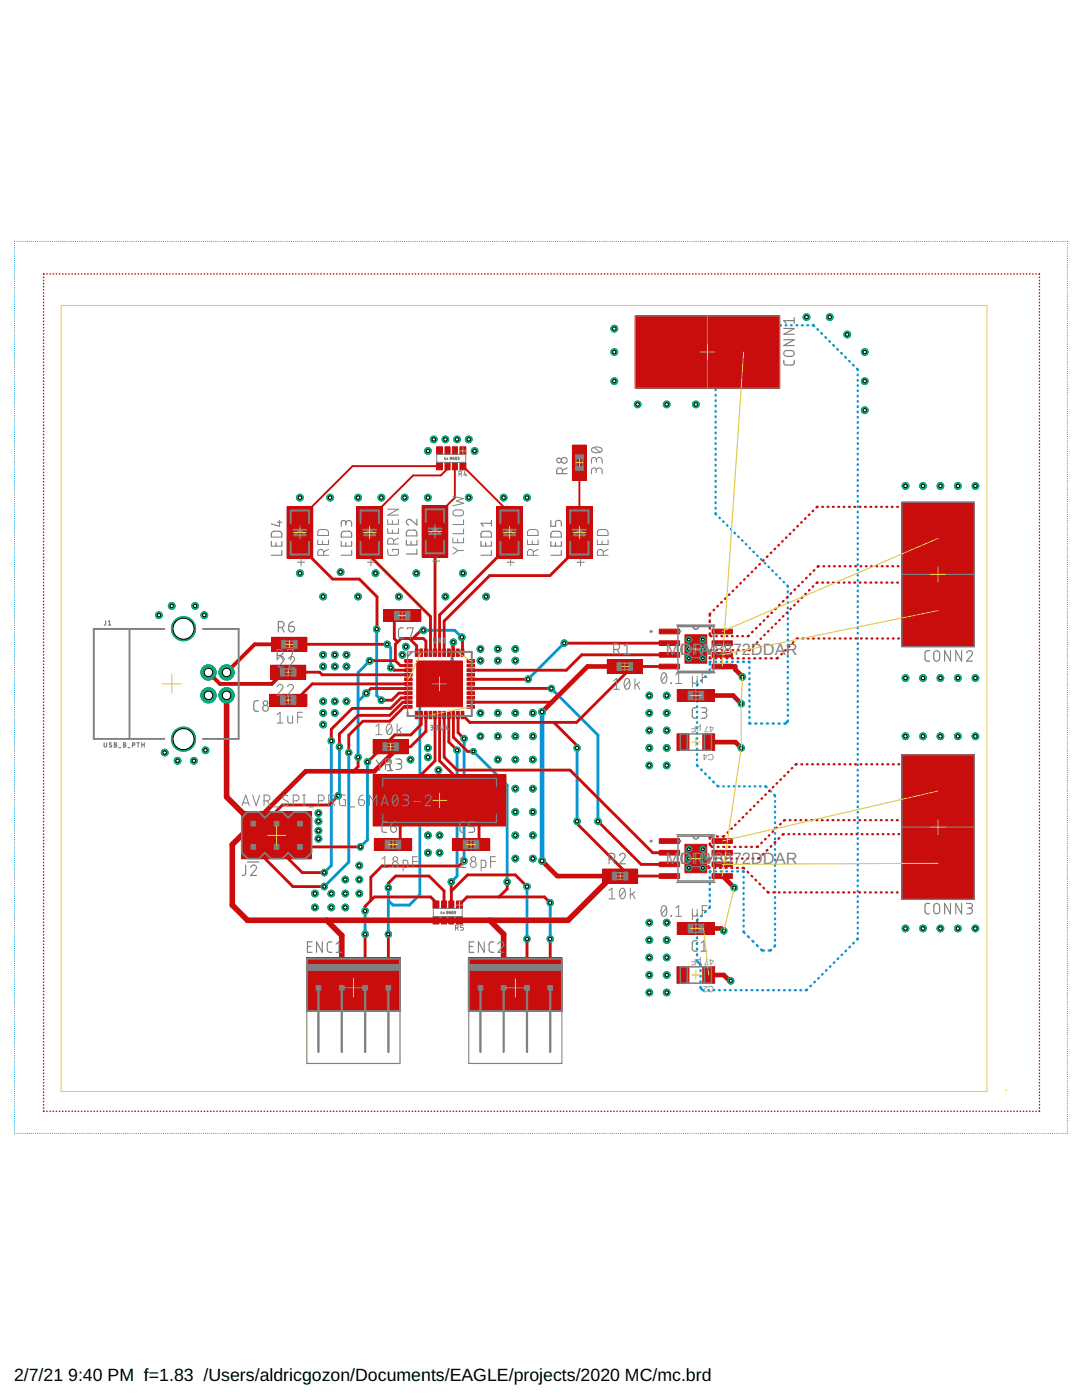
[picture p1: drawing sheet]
<svg xmlns="http://www.w3.org/2000/svg" width="216mm" height="279mm" viewBox="0 0 216 279" stroke-linecap="round" stroke-linejoin="round" font-family="sans-serif">
<defs><g id="words">
<g font-size="3.5">
<text x="2.8" y="275.6">2/7/21</text>
<text x="13.6" y="275.6">9:40 PM f=1.83 /Users/aldricgozon/Documents/EAGLE/projects/2020 MC/mc.brd</text>
</g>
<g font-size="3.3" fill="#808080">
<text x="132.9" y="130.7">M</text>
<text x="135.6" y="130.7">C_A</text>
<text x="135.7" y="130.7">DRV</text>
<text x="142.6" y="130.7">8872DDAR</text>
<text x="132.9" y="172.5">M</text>
<text x="135.6" y="172.5">C_B</text>
<text x="135.7" y="172.5">DRV</text>
<text x="142.6" y="172.5">8872DDAR</text>
</g>
<g font-size="1.8" fill="#808080">
<text x="142.5" y="144.9" transform="rotate(-180 142.5 144.9)">47 µF</text>
<text x="142.5" y="150.4" transform="rotate(-180 142.5 150.4)">C4</text>
<text x="142.5" y="191.4" transform="rotate(-180 142.5 191.4)">47 µF</text>
<text x="142.5" y="196.9" transform="rotate(-180 142.5 196.9)">C2</text>
</g>
</g></defs>
<g fill="#0696d7" stroke="#0696d7" stroke-width=".2">
<path d="M61.2 194.8h18.6v4.7h-18.6z"/>
<path d="M93.5 194.8h18.6v4.7h-18.6z"/>
<path d="M48.2 162.1h13.9v9.3h-13.9z"/>
</g>
<g fill="none" stroke="#0696d7" stroke-width=".2">
<path d="M2.9 48.6h.1M2.9 49v.1M2.9 49.4v.1M2.9 49.8v.1M2.9 50.3h.1M2.9 50.7h.1M2.9 51.1v.1M2.9 51.5v.1M2.9 51.9v.1M2.9 52.4h.1M2.9 52.8h.1M2.9 53.2v.1"/>
<path d="M2.9 53.6v.1M2.9 54v.1M2.9 54.5h.1M2.9 54.9h.1M2.9 55.3v.1M2.9 55.7v.1M2.9 56.1v.1M2.9 56.6h.1M2.9 57h.1M2.9 57.4h.1M2.9 57.8h.1M2.9 58.2v.1"/>
<path d="M2.9 58.7h.1M2.9 59.1h.1M2.9 59.5h.1M2.9 59.9h.1M2.9 48.2h.1M3.3 48.2h.1M3.7 48.2h.1M4.1 48.2h.1M4.6 48.2h.1M5 48.2h.1M5.4 48.2h.1M5.8 48.2h.1"/>
<path d="M6.2 48.2h.1M6.7 48.2h.1M7.1 48.2h.1M7.5 48.2h.1M7.9 48.2h.1M8.3 48.2h.1M8.8 48.2h.1M9.2 48.2h.1M9.6 48.2h.1M10 48.2h.1M10.4 48.2h.1M10.8 48.2h.1"/>
<path d="M11.3 48.2h.1M11.7 48.2h.1M12.1 48.2h.1M12.5 48.2h.1M12.9 48.2h.1M13.4 48.2h.1M13.8 48.2h.1M14.2 48.2h.1M14.6 48.2h.1M15 48.2h.1M15.5 48.2h.1M15.9 48.2h.1"/>
<path d="M16.3 48.2h.1M16.7 48.2h.1M17.1 48.2h.1M17.5 48.2h.1M17.9 48.2h.1M18.4 48.2h.1M18.8 48.2h.1M19.2 48.2h.1M19.6 48.2h.1M20 48.2h.1M20.5 48.2h.1M20.9 48.2h.1"/>
<path d="M21.3 48.2h.1M21.7 48.2h.1M22.1 48.2h.1M22.6 48.2h.1M23 48.2h.1M23.4 48.2h.1M23.8 48.2h.1M24.2 48.2h.1M24.7 48.2h.1M25.1 48.2h.1M25.5 48.2h.1M25.9 48.2h.1"/>
<path d="M26.3 48.2h.1M26.8 48.2h.1M27.2 48.2h.1M27.6 48.2h.1M28 48.2h.1M28.4 48.2h.1M28.8 48.2h.1M29.3 48.2h.1M29.7 48.2h.1M30.1 48.2h.1M30.5 48.2h.1M30.9 48.2h.1"/>
<path d="M31.3 48.2h.1M31.8 48.2h.1M32.2 48.2h.1M32.6 48.2h.1M33 48.2h.1M33.4 48.2h.1M33.9 48.2h.1M34.3 48.2h.1M34.7 48.2h.1M35.1 48.2h.1M35.5 48.2h.1M35.9 48.2h.1"/>
<path d="M36.4 48.2h.1M36.8 48.2h.1M37.2 48.2h.1M37.6 48.2h.1M38 48.2h.1M38.5 48.2h.1M38.9 48.2h.1M39.3 48.2h.1M39.7 48.2h.1M40.1 48.2h.1M40.6 48.2h.1M41 48.2h.1"/>
<path d="M41.4 48.2h.1M41.8 48.2h.1M42.2 48.2h.1M42.7 48.2h.1M43.1 48.2h.1M43.5 48.2h.1M43.9 48.2h.1M44.3 48.2h.1M44.7 48.2h.1M45.1 48.2h.1M45.6 48.2h.1M46 48.2h.1"/>
<path d="M46.4 48.2h.1M46.8 48.2h.1M47.2 48.2h.1M47.7 48.2h.1M48.1 48.2h.1M48.5 48.2h.1M48.9 48.2h.1M49.3 48.2h.1M49.8 48.2h.1M50.2 48.2h.1M50.6 48.2h.1M51 48.2h.1"/>
<path d="M51.4 48.2h.1M51.9 48.2h.1M52.3 48.2h.1M52.7 48.2h.1M53.1 48.2h.1M53.5 48.2h.1M53.9 48.2h.1M54.4 48.2h.1M54.8 48.2h.1M55.2 48.2h.1M55.6 48.2h.1M56 48.2h.1"/>
<path d="M56.5 48.2h.1M56.9 48.2h.1M57.3 48.2h.1M57.7 48.2h.1M58.1 48.2h.1M58.5 48.2h.1M59 48.2h.1M59.4 48.2h.1M59.8 48.2h.1M60.2 48.2h.1M60.6 48.2h.1M61 48.2h.1"/>
<path d="M61.5 48.2h.1M61.9 48.2h.1M62.3 48.2h.1M62.7 48.2h.1M63.1 48.2h.1M63.6 48.2h.1M64 48.2h.1M64.4 48.2h.1M64.8 48.2h.1M65.2 48.2h.1M65.7 48.2h.1M66.1 48.2h.1"/>
<path d="M66.5 48.2h.1M66.9 48.2h.1M67.3 48.2h.1M67.8 48.2h.1M68.2 48.2h.1M68.6 48.2h.1M69 48.2h.1M69.4 48.2h.1M69.8 48.2h.1M70.3 48.2h.1M70.7 48.2h.1M71.1 48.2h.1"/>
<path d="M71.5 48.2h.1M71.9 48.2h.1M72.3 48.2h.1M72.8 48.2h.1M73.2 48.2h.1M73.6 48.2h.1M74 48.2h.1M74.4 48.2h.1M74.9 48.2h.1M75.3 48.2h.1M75.7 48.2h.1M76.1 48.2h.1"/>
<path d="M76.5 48.2h.1M77 48.2h.1M77.4 48.2h.1M77.8 48.2h.1M78.2 48.2h.1M78.6 48.2h.1M79 48.2h.1M79.5 48.2h.1M79.9 48.2h.1M80.3 48.2h.1M80.7 48.2h.1M81.1 48.2h.1"/>
<path d="M81.6 48.2h.1M82 48.2h.1M82.4 48.2h.1M82.8 48.2h.1M83.2 48.2h.1M83.7 48.2h.1M84.1 48.2h.1M84.5 48.2h.1M84.9 48.2h.1M85.3 48.2h.1M85.7 48.2h.1M86.1 48.2h.1"/>
<path d="M86.6 48.2h.1M87 48.2h.1M87.4 48.2h.1M87.8 48.2h.1M88.2 48.2h.1M88.7 48.2h.1M89.1 48.2h.1M89.5 48.2h.1M89.9 48.2h.1M90.3 48.2h.1M90.8 48.2h.1M91.2 48.2h.1"/>
<path d="M91.6 48.2h.1M92 48.2h.1M92.4 48.2h.1M92.9 48.2h.1M93.3 48.2h.1M93.7 48.2h.1M94.1 48.2h.1M94.5 48.2h.1M95 48.2h.1M95.4 48.2h.1M95.8 48.2h.1M96.2 48.2h.1"/>
<path d="M96.6 48.2h.1M97 48.2h.1M97.5 48.2h.1M97.9 48.2h.1M98.3 48.2h.1M98.7 48.2h.1M99.1 48.2h.1M99.5 48.2h.1M100 48.2h.1M100.4 48.2h.1M100.8 48.2h.1M101.2 48.2h.1"/>
<path d="M101.6 48.2h.1M102.1 48.2h.1M102.5 48.2h.1M102.9 48.2h.1M103.3 48.2h.1M103.7 48.2h.1M104.1 48.2h.1M104.6 48.2h.1M105 48.2h.1M105.4 48.2h.1M105.8 48.2h.1M106.2 48.2h.1"/>
<path d="M106.7 48.2h.1M107.1 48.2h.1M107.5 48.2h.1M107.9 48.2h.1M108.3 48.2h.1M108.8 48.2h.1M109.2 48.2h.1M109.6 48.2h.1M110 48.2h.1M110.4 48.2h.1M110.8 48.2h.1M111.3 48.2h.1"/>
<path d="M111.7 48.2h.1M112.1 48.2h.1M112.5 48.2h.1M112.9 48.2h.1M113.3 48.2h.1M113.8 48.2h.1M114.2 48.2h.1M114.6 48.2h.1M115 48.2h.1M115.4 48.2h.1M115.9 48.2h.1M116.3 48.2h.1"/>
<path d="M116.7 48.2h.1M117.1 48.2h.1M117.5 48.2h.1M118 48.2h.1M118.4 48.2h.1M118.8 48.2h.1M119.2 48.2h.1M119.6 48.2h.1M120.1 48.2h.1M120.5 48.2h.1M120.9 48.2h.1M121.3 48.2h.1"/>
<path d="M121.7 48.2h.1M122.1 48.2h.1M122.6 48.2h.1M123 48.2h.1M123.4 48.2h.1M123.8 48.2h.1M124.2 48.2h.1M124.7 48.2h.1M125.1 48.2h.1M125.5 48.2h.1M125.9 48.2h.1M126.3 48.2h.1"/>
<path d="M126.7 48.2h.1M127.2 48.2h.1M127.6 48.2h.1M128 48.2h.1M128.4 48.2h.1M128.8 48.2h.1M129.2 48.2h.1M129.7 48.2h.1M130.1 48.2h.1M130.5 48.2h.1M130.9 48.2h.1M131.3 48.2h.1"/>
<path d="M131.8 48.2h.1M132.2 48.2h.1M132.6 48.2h.1M133 48.2h.1M133.4 48.2h.1M133.9 48.2h.1M134.3 48.2h.1M134.7 48.2h.1M135.1 48.2h.1M135.5 48.2h.1M136 48.2h.1M136.4 48.2h.1"/>
<path d="M136.8 48.2h.1M137.2 48.2h.1M137.6 48.2h.1M138 48.2h.1M138.5 48.2h.1M138.9 48.2h.1M139.3 48.2h.1M139.7 48.2h.1M140.1 48.2h.1M140.5 48.2h.1M141 48.2h.1M141.4 48.2h.1"/>
<path d="M141.8 48.2h.1M142.2 48.2h.1M142.6 48.2h.1M143.1 48.2h.1M143.5 48.2h.1M143.9 48.2h.1M144.3 48.2h.1M144.7 48.2h.1M145.2 48.2h.1M145.6 48.2h.1M146 48.2h.1M146.4 48.2h.1"/>
<path d="M146.8 48.2h.1M147.2 48.2h.1M147.7 48.2h.1M148.1 48.2h.1M148.5 48.2h.1M148.9 48.2h.1M149.3 48.2h.1M149.8 48.2h.1M150.2 48.2h.1M150.6 48.2h.1M151 48.2h.1M151.4 48.2h.1"/>
<path d="M151.8 48.2h.1M152.3 48.2h.1M152.7 48.2h.1M153.1 48.2h.1M153.5 48.2h.1M153.9 48.2h.1M154.3 48.2h.1M154.8 48.2h.1M155.2 48.2h.1M155.6 48.2h.1M156 48.2h.1M156.4 48.2h.1"/>
<path d="M156.9 48.2h.1M157.3 48.2h.1M157.7 48.2h.1M158.1 48.2h.1M158.5 48.2h.1M159 48.2h.1M159.4 48.2h.1M159.8 48.2h.1M160.2 48.2h.1M160.6 48.2h.1M161.1 48.2h.1M161.5 48.2h.1"/>
<path d="M161.9 48.2h.1M162.3 48.2h.1M162.7 48.2h.1M163.2 48.2h.1M163.6 48.2h.1M164 48.2h.1M164.4 48.2h.1M164.8 48.2h.1M165.2 48.2h.1M165.7 48.2h.1M166.1 48.2h.1M166.5 48.2h.1"/>
<path d="M166.9 48.2h.1M167.3 48.2h.1M167.7 48.2h.1M168.2 48.2h.1M168.6 48.2h.1M169 48.2h.1M169.4 48.2h.1M169.8 48.2h.1M170.3 48.2h.1M170.7 48.2h.1M171.1 48.2h.1M171.5 48.2h.1"/>
<path d="M171.9 48.2h.1M172.3 48.2h.1M172.8 48.2h.1M173.2 48.2h.1M173.6 48.2h.1M174 48.2h.1M174.4 48.2h.1M174.9 48.2h.1M175.3 48.2h.1M175.7 48.2h.1M176.1 48.2h.1M176.5 48.2h.1"/>
<path d="M177 48.2h.1M177.4 48.2h.1M177.8 48.2h.1M178.2 48.2h.1M178.6 48.2h.1M179 48.2h.1M179.5 48.2h.1M179.9 48.2h.1M180.3 48.2h.1M180.7 48.2h.1M181.1 48.2h.1M181.5 48.2h.1"/>
<path d="M182 48.2h.1M182.4 48.2h.1M182.8 48.2h.1M183.2 48.2h.1M183.6 48.2h.1M184.1 48.2h.1M184.5 48.2h.1M184.9 48.2h.1M185.3 48.2h.1M185.7 48.2h.1M186.2 48.2h.1M186.6 48.2h.1"/>
<path d="M187 48.2h.1M187.4 48.2h.1M187.8 48.2h.1M188.3 48.2h.1M188.7 48.2h.1M189.1 48.2h.1M189.5 48.2h.1M189.9 48.2h.1M190.3 48.2h.1M190.8 48.2h.1M191.2 48.2h.1M191.6 48.2h.1"/>
<path d="M192 48.2h.1M192.4 48.2h.1M192.8 48.2h.1M193.3 48.2h.1M193.7 48.2h.1M194.1 48.2h.1M194.5 48.2h.1M194.9 48.2h.1M195.4 48.2h.1M195.8 48.2h.1M196.2 48.2h.1M196.6 48.2h.1"/>
<path d="M197 48.2h.1M197.4 48.2h.1M197.9 48.2h.1M198.3 48.2h.1M198.7 48.2h.1M199.1 48.2h.1M199.5 48.2h.1M200 48.2h.1M200.4 48.2h.1M200.8 48.2h.1M201.2 48.2h.1M201.6 48.2h.1"/>
<path d="M202.1 48.2h.1M202.5 48.2h.1M202.9 48.2h.1M203.3 48.2h.1M203.7 48.2h.1M204.2 48.2h.1M204.6 48.2h.1M205 48.2h.1M205.4 48.2h.1M205.8 48.2h.1M206.2 48.2h.1M206.7 48.2h.1"/>
<path d="M207.1 48.2h.1M207.5 48.2h.1M207.9 48.2h.1M208.3 48.2h.1M208.7 48.2h.1M209.2 48.2h.1M209.6 48.2h.1M210 48.2h.1M210.4 48.2h.1M210.8 48.2h.1M211.3 48.2h.1M211.7 48.2h.1"/>
<path d="M212.1 48.2h.1M212.5 48.2h.1M212.9 48.2h.1M213 48.2h.1M213 48.6h.1M213 49v.1M213 49.4v.1M213 49.8v.1M213 50.3h.1M213 50.7h.1M213 51.1v.1M213 51.5v.1"/>
<path d="M213 51.9v.1M213 52.4h.1M213 52.8h.1M213 53.2v.1M213 53.6v.1M213 54v.1M213 54.5h.1M213 54.9h.1M213 55.3v.1M213 55.7v.1M213 56.1v.1M213 56.6h.1"/>
<path d="M213 57h.1M213 57.4h.1M213 57.8h.1M213 58.2v.1M213 58.7h.1M213 59.1h.1M213 59.5h.1M213 59.9h.1M2.9 60.3v.1M2.9 60.7v.1M2.9 61.2h.1M2.9 61.6h.1"/>
<path d="M2.9 62h.1M2.9 62.4v.1M2.9 62.8v.1M2.9 63.2v.1M2.9 63.7h.1M2.9 64.1h.1M2.9 64.5v.1M2.9 64.9v.1M2.9 65.3v.1M2.9 65.8h.1M2.9 66.2h.1M2.9 66.6v.1"/>
<path d="M2.9 67v.1M2.9 67.4v.1M2.9 67.9h.1M2.9 68.3h.1M2.9 68.7h.1M2.9 69.1v.1M2.9 69.5v.1M2.9 70h.1M2.9 70.4h.1M2.9 70.8h.1M2.9 71.2h.1M2.9 71.6v.1"/>
<path d="M2.9 72.1h.1M2.9 72.5h.1M2.9 72.9h.1M2.9 73.3h.1M2.9 73.7v.1M2.9 74.1v.1M2.9 74.5v.1M2.9 75h.1M2.9 75.4h.1M2.9 75.8v.1M2.9 76.2v.1M2.9 76.6v.1"/>
<path d="M2.9 77.1h.1M2.9 77.5h.1M2.9 77.9v.1M2.9 78.3v.1M2.9 78.7v.1M2.9 79.2h.1M2.9 79.6h.1M213 60.3v.1M213 60.7v.1M213 61.2h.1M213 61.6h.1M213 62h.1"/>
<path d="M213 62.4v.1M213 62.8v.1M213 63.2v.1M213 63.7h.1M213 64.1h.1M213 64.5v.1M213 64.9v.1M213 65.3v.1M213 65.8h.1M213 66.2h.1M213 66.6v.1M213 67v.1"/>
<path d="M213 67.4v.1M213 67.9h.1M213 68.3h.1M213 68.7h.1M213 69.1v.1M213 69.5v.1M213 70h.1M213 70.4h.1M213 70.8h.1M213 71.2h.1M213 71.6v.1M213 72.1h.1"/>
<path d="M213 72.5h.1M213 72.9h.1M213 73.3h.1M213 73.7v.1M213 74.1v.1M213 74.5v.1M213 75h.1M213 75.4h.1M213 75.8v.1M213 76.2v.1M213 76.6v.1M213 77.1h.1"/>
<path d="M213 77.5h.1M213 77.9v.1M213 78.3v.1M213 78.7v.1M213 79.2h.1M213 79.6h.1M2.9 80v.1M2.9 80.4v.1M2.9 80.8v.1M2.9 81.3h.1M2.9 81.7h.1M2.9 82.1h.1"/>
<path d="M2.9 82.5v.1M2.9 82.9v.1M2.9 83.4h.1M2.9 83.8h.1M2.9 84.2h.1M2.9 84.6h.1M2.9 85v.1M2.9 85.4v.1M2.9 85.9h.1M2.9 86.3h.1M2.9 86.7h.1M2.9 87.1v.1"/>
<path d="M2.9 87.5v.1M2.9 87.9v.1M2.9 88.4h.1M2.9 88.8h.1M2.9 89.2v.1M2.9 89.6v.1M2.9 90v.1M2.9 90.5h.1M2.9 90.9h.1M2.9 91.3v.1M2.9 91.7v.1M2.9 92.1v.1"/>
<path d="M2.9 92.6h.1M2.9 93h.1M2.9 93.4v.1M2.9 93.8v.1M2.9 94.2v.1M2.9 94.7h.1M2.9 95.1h.1M2.9 95.5h.1M2.9 95.9v.1M2.9 96.3v.1M2.9 96.8h.1M2.9 97.2h.1"/>
<path d="M2.9 97.6h.1M2.9 98h.1M2.9 98.4v.1M2.9 98.8v.1M2.9 99.3h.1M2.9 99.7h.1M213 80v.1M213 80.4v.1M213 80.8v.1M213 81.3h.1M213 81.7h.1M213 82.1h.1"/>
<path d="M213 82.5v.1M213 82.9v.1M213 83.4h.1M213 83.8h.1M213 84.2h.1M213 84.6h.1M213 85v.1M213 85.4v.1M213 85.9h.1M213 86.3h.1M213 86.7h.1M213 87.1v.1"/>
<path d="M213 87.5v.1M213 87.9v.1M213 88.4h.1M213 88.8h.1M213 89.2v.1M213 89.6v.1M213 90v.1M213 90.5h.1M213 90.9h.1M213 91.3v.1M213 91.7v.1M213 92.1v.1"/>
<path d="M213 92.6h.1M213 93h.1M213 93.4v.1M213 93.8v.1M213 94.2v.1M213 94.7h.1M213 95.1h.1M213 95.5h.1M213 95.9v.1M213 96.3v.1M213 96.8h.1M213 97.2h.1"/>
<path d="M213 97.6h.1M213 98h.1M213 98.4v.1M213 98.8v.1M213 99.3h.1M213 99.7h.1M2.9 100.1h.1M2.9 100.5v.1M2.9 100.9v.1M2.9 101.4h.1M2.9 101.8h.1M2.9 102.2h.1"/>
<path d="M2.9 102.6v.1M2.9 103v.1M2.9 103.4v.1M2.9 103.9h.1M2.9 104.3h.1M2.9 104.7v.1M2.9 105.1v.1M2.9 105.5v.1M2.9 106h.1M2.9 106.4h.1M2.9 106.8h.1M2.9 107.2v.1"/>
<path d="M2.9 107.6v.1M2.9 108.1h.1M2.9 108.5h.1M2.9 108.9h.1M2.9 109.3v.1M2.9 109.7v.1M2.9 110.2h.1M2.9 110.6h.1M2.9 111h.1M2.9 111.4v.1M2.9 111.8v.1M2.9 112.2v.1"/>
<path d="M2.9 112.7h.1M2.9 113.1h.1M2.9 113.5h.1M2.9 113.9v.1M2.9 114.3v.1M2.9 114.8h.1M2.9 115.2h.1M2.9 115.6h.1M2.9 116v.1M2.9 116.4v.1M2.9 116.9h.1M2.9 117.3h.1"/>
<path d="M2.9 117.7h.1M2.9 118.1v.1M2.9 118.5v.1M2.9 118.9v.1M2.9 119.4h.1M2.9 119.8h.1M213 100.1h.1M213 100.5v.1M213 100.9v.1M213 101.4h.1M213 101.8h.1M213 102.2h.1"/>
<path d="M213 102.6v.1M213 103v.1M213 103.4v.1M213 103.9h.1M213 104.3h.1M213 104.7v.1M213 105.1v.1M213 105.5v.1M213 106h.1M213 106.4h.1M213 106.8h.1M213 107.2v.1"/>
<path d="M213 107.6v.1M213 108.1h.1M213 108.5h.1M213 108.9h.1M213 109.3v.1M213 109.7v.1M213 110.2h.1M213 110.6h.1M213 111h.1M213 111.4v.1M213 111.8v.1M213 112.2v.1"/>
<path d="M213 112.7h.1M213 113.1h.1M213 113.5h.1M213 113.9v.1M213 114.3v.1M213 114.8h.1M213 115.2h.1M213 115.6h.1M213 116v.1M213 116.4v.1M213 116.9h.1M213 117.3h.1"/>
<path d="M213 117.7h.1M213 118.1v.1M213 118.5v.1M213 118.9v.1M213 119.4h.1M213 119.8h.1M2.9 120.2h.1M2.9 120.6v.1M2.9 121v.1M2.9 121.5h.1M2.9 121.9h.1M2.9 122.3h.1"/>
<path d="M2.9 122.7v.1M2.9 123.1v.1M2.9 123.5v.1M2.9 124h.1M2.9 124.4h.1M2.9 124.8v.1M2.9 125.2v.1M2.9 125.6v.1M2.9 126.1h.1M2.9 126.5h.1M2.9 126.9v.1M2.9 127.3v.1"/>
<path d="M2.9 127.7v.1M2.9 128.2h.1M2.9 128.6h.1M2.9 129h.1M2.9 129.4v.1M2.9 129.8v.1M2.9 130.3h.1M2.9 130.7h.1M2.9 131.1h.1M2.9 131.5v.1M2.9 131.9v.1M2.9 132.4h.1"/>
<path d="M2.9 132.8h.1M2.9 133.2h.1M2.9 133.6h.1M2.9 134v.1M2.9 134.4v.1M2.9 134.9h.1M2.9 135.3h.1M2.9 135.7h.1M2.9 136.1v.1M2.9 136.5v.1M2.9 136.9v.1M2.9 137.4h.1"/>
<path d="M2.9 137.8h.1M2.9 138.2v.1M2.9 138.6v.1M2.9 139v.1M2.9 139.5h.1M2.9 139.9h.1M213 120.2h.1M213 120.6v.1M213 121v.1M213 121.5h.1M213 121.9h.1M213 122.3h.1"/>
<path d="M213 122.7v.1M213 123.1v.1M213 123.5v.1M213 124h.1M213 124.4h.1M213 124.8v.1M213 125.2v.1M213 125.6v.1M213 126.1h.1M213 126.5h.1M213 126.9v.1M213 127.3v.1"/>
<path d="M213 127.7v.1M213 128.2h.1M213 128.6h.1M213 129h.1M213 129.4v.1M213 129.8v.1M213 130.3h.1M213 130.7h.1M213 131.1h.1M213 131.5v.1M213 131.9v.1M213 132.4h.1"/>
<path d="M213 132.8h.1M213 133.2h.1M213 133.6h.1M213 134v.1M213 134.4v.1M213 134.9h.1M213 135.3h.1M213 135.7h.1M213 136.1v.1M213 136.5v.1M213 136.9v.1M213 137.4h.1"/>
<path d="M213 137.8h.1M213 138.2v.1M213 138.6v.1M213 139v.1M213 139.5h.1M213 139.9h.1M2.9 140.3v.1M2.9 140.7v.1M2.9 141.1v.1M2.9 141.6h.1M2.9 142h.1M2.9 142.4v.1"/>
<path d="M2.9 142.8v.1M2.9 143.2v.1M2.9 143.7h.1M2.9 144.1h.1M2.9 144.5h.1M2.9 144.9h.1M2.9 145.3v.1M2.9 145.8h.1M2.9 146.2h.1M2.9 146.6h.1M2.9 147h.1M2.9 147.4v.1"/>
<path d="M2.9 147.8v.1M2.9 148.3h.1M2.9 148.7h.1M2.9 149.1h.1M2.9 149.5v.1M2.9 149.9v.1M2.9 150.3v.1M2.9 150.8h.1M2.9 151.2h.1M2.9 151.6v.1M2.9 152v.1M2.9 152.4v.1"/>
<path d="M2.9 152.9h.1M2.9 153.3h.1M2.9 153.7v.1M2.9 154.1v.1M2.9 154.5v.1M2.9 155h.1M2.9 155.4h.1M2.9 155.8v.1M2.9 156.2v.1M2.9 156.6v.1M2.9 157.1h.1M2.9 157.5h.1"/>
<path d="M2.9 157.9h.1M2.9 158.3h.1M2.9 158.7v.1M2.9 159.2h.1M2.9 159.6h.1M2.9 160h.1M213 140.3v.1M213 140.7v.1M213 141.1v.1M213 141.6h.1M213 142h.1M213 142.4v.1"/>
<path d="M213 142.8v.1M213 143.2v.1M213 143.7h.1M213 144.1h.1M213 144.5h.1M213 144.9h.1M213 145.3v.1M213 145.8h.1M213 146.2h.1M213 146.6h.1M213 147h.1M213 147.4v.1"/>
<path d="M213 147.8v.1M213 148.3h.1M213 148.7h.1M213 149.1h.1M213 149.5v.1M213 149.9v.1M213 150.3v.1M213 150.8h.1M213 151.2h.1M213 151.6v.1M213 152v.1M213 152.4v.1"/>
<path d="M213 152.9h.1M213 153.3h.1M213 153.7v.1M213 154.1v.1M213 154.5v.1M213 155h.1M213 155.4h.1M213 155.8v.1M213 156.2v.1M213 156.6v.1M213 157.1h.1M213 157.5h.1"/>
<path d="M213 157.9h.1M213 158.3h.1M213 158.7v.1M213 159.2h.1M213 159.6h.1M213 160h.1M2.9 160.4h.1M2.9 160.8v.1M2.9 161.2v.1M2.9 161.6v.1M2.9 162.1h.1M2.9 162.5h.1"/>
<path d="M2.9 162.9v.1M2.9 163.3v.1M2.9 163.7v.1M2.9 164.2h.1M2.9 164.6h.1M2.9 165v.1M2.9 165.4v.1M2.9 165.8v.1M2.9 166.3h.1M2.9 166.7h.1M2.9 167.1v.1M2.9 167.5v.1"/>
<path d="M2.9 167.9v.1M2.9 168.4h.1M2.9 168.8h.1M2.9 169.2h.1M2.9 169.6v.1M2.9 170v.1M2.9 170.5h.1M2.9 170.9h.1M2.9 171.3h.1M2.9 171.7h.1M2.9 172.1v.1M2.9 172.6h.1"/>
<path d="M2.9 173h.1M2.9 173.4h.1M2.9 173.8h.1M2.9 174.2v.1M2.9 174.6v.1M2.9 175v.1M2.9 175.5h.1M2.9 175.9h.1M2.9 176.3v.1M2.9 176.7v.1M2.9 177.1v.1M2.9 177.6h.1"/>
<path d="M2.9 178h.1M2.9 178.4v.1M2.9 178.8v.1M2.9 179.2v.1M2.9 179.7h.1M213 160.4h.1M213 160.8v.1M213 161.2v.1M213 161.6v.1M213 162.1h.1M213 162.5h.1M213 162.9v.1"/>
<path d="M213 163.3v.1M213 163.7v.1M213 164.2h.1M213 164.6h.1M213 165v.1M213 165.4v.1M213 165.8v.1M213 166.3h.1M213 166.7h.1M213 167.1v.1M213 167.5v.1M213 167.9v.1"/>
<path d="M213 168.4h.1M213 168.8h.1M213 169.2h.1M213 169.6v.1M213 170v.1M213 170.5h.1M213 170.9h.1M213 171.3h.1M213 171.7h.1M213 172.1v.1M213 172.6h.1M213 173h.1"/>
<path d="M213 173.4h.1M213 173.8h.1M213 174.2v.1M213 174.6v.1M213 175v.1M213 175.5h.1M213 175.9h.1M213 176.3v.1M213 176.7v.1M213 177.1v.1M213 177.6h.1M213 178h.1"/>
<path d="M213 178.4v.1M213 178.8v.1M213 179.2v.1M213 179.7h.1M2.9 180.1h.1M2.9 180.5v.1M2.9 180.9v.1M2.9 181.3v.1M2.9 181.8h.1M2.9 182.2h.1M2.9 182.6h.1M2.9 183v.1"/>
<path d="M2.9 183.4v.1M2.9 183.9h.1M2.9 184.3h.1M2.9 184.7h.1M2.9 185.1h.1M2.9 185.5v.1M2.9 185.9v.1M2.9 186.4h.1M2.9 186.8h.1M2.9 187.2h.1M2.9 187.6v.1M2.9 188v.1"/>
<path d="M2.9 188.5h.1M2.9 188.9h.1M2.9 189.3h.1M2.9 189.7v.1M2.9 190.1v.1M2.9 190.5v.1M2.9 191h.1M2.9 191.4h.1M2.9 191.8v.1M2.9 192.2v.1M2.9 192.6v.1M2.9 193.1h.1"/>
<path d="M2.9 193.5h.1M2.9 193.9v.1M2.9 194.3v.1M2.9 194.7v.1M2.9 195.2h.1M2.9 195.6h.1M2.9 196h.1M2.9 196.4v.1M2.9 196.8v.1M2.9 197.3h.1M2.9 197.7h.1M2.9 198.1h.1"/>
<path d="M2.9 198.5v.1M2.9 198.9v.1M2.9 199.3v.1M2.9 199.8h.1M213 180.1h.1M213 180.5v.1M213 180.9v.1M213 181.3v.1M213 181.8h.1M213 182.2h.1M213 182.6h.1M213 183v.1"/>
<path d="M213 183.4v.1M213 183.9h.1M213 184.3h.1M213 184.7h.1M213 185.1h.1M213 185.5v.1M213 185.9v.1M213 186.4h.1M213 186.8h.1M213 187.2h.1M213 187.6v.1M213 188v.1"/>
<path d="M213 188.5h.1M213 188.9h.1M213 189.3h.1M213 189.7v.1M213 190.1v.1M213 190.5v.1M213 191h.1M213 191.4h.1M213 191.8v.1M213 192.2v.1M213 192.6v.1M213 193.1h.1"/>
<path d="M213 193.5h.1M213 193.9v.1M213 194.3v.1M213 194.7v.1M213 195.2h.1M213 195.6h.1M213 196h.1M213 196.4v.1M213 196.8v.1M213 197.3h.1M213 197.7h.1M213 198.1h.1"/>
<path d="M213 198.5v.1M213 198.9v.1M213 199.3v.1M213 199.8h.1M2.9 200.2h.1M2.9 200.6h.1M2.9 201v.1M2.9 201.4v.1M2.9 201.9h.1M2.9 202.3h.1M2.9 202.7h.1M2.9 203.1v.1"/>
<path d="M2.9 203.5v.1M2.9 204h.1M2.9 204.4h.1M2.9 204.8h.1M2.9 205.2v.1M2.9 205.6v.1M2.9 206v.1M2.9 206.5h.1M2.9 206.9h.1M2.9 207.3h.1M2.9 207.7v.1M2.9 208.1v.1"/>
<path d="M2.9 208.6h.1M2.9 209h.1M2.9 209.4h.1M2.9 209.8v.1M2.9 210.2v.1M2.9 210.7h.1M2.9 211.1h.1M2.9 211.5h.1M2.9 211.9v.1M2.9 212.3v.1M2.9 212.7v.1M2.9 213.2h.1"/>
<path d="M2.9 213.6h.1M2.9 214v.1M2.9 214.4v.1M2.9 214.8v.1M2.9 215.3h.1M2.9 215.7h.1M2.9 216.1h.1M2.9 216.5v.1M2.9 216.9v.1M2.9 217.4h.1M2.9 217.8h.1M2.9 218.2h.1"/>
<path d="M2.9 218.6v.1M2.9 219v.1M2.9 219.5h.1M2.9 219.9h.1M213 200.2h.1M213 200.6h.1M213 201v.1M213 201.4v.1M213 201.9h.1M213 202.3h.1M213 202.7h.1M213 203.1v.1"/>
<path d="M213 203.5v.1M213 204h.1M213 204.4h.1M213 204.8h.1M213 205.2v.1M213 205.6v.1M213 206v.1M213 206.5h.1M213 206.9h.1M213 207.3h.1M213 207.7v.1M213 208.1v.1"/>
<path d="M213 208.6h.1M213 209h.1M213 209.4h.1M213 209.8v.1M213 210.2v.1M213 210.7h.1M213 211.1h.1M213 211.5h.1M213 211.9v.1M213 212.3v.1M213 212.7v.1M213 213.2h.1"/>
<path d="M213 213.6h.1M213 214v.1M213 214.4v.1M213 214.8v.1M213 215.3h.1M213 215.7h.1M213 216.1h.1M213 216.5v.1M213 216.9v.1M213 217.4h.1M213 217.8h.1M213 218.2h.1"/>
<path d="M213 218.6v.1M213 219v.1M213 219.5h.1M213 219.9h.1M2.9 226.1v.1M2.9 220.3h.1M2.9 220.7h.1M2.9 221.1v.1M2.9 221.5v.1M2.9 222h.1M2.9 222.4h.1M2.9 222.8h.1"/>
<path d="M2.9 223.2v.1M2.9 223.6v.1M2.9 224v.1M2.9 224.5h.1M2.9 224.9h.1M2.9 225.3v.1M2.9 225.7v.1M3.3 226.2h.1M3.7 226.2h.1M4.1 226.2h.1M4.6 226.2h.1M5 226.2h.1"/>
<path d="M5.4 226.2h.1M5.8 226.2h.1M6.2 226.2h.1M6.7 226.2h.1M7.1 226.2h.1M7.5 226.2h.1M7.9 226.2h.1M8.3 226.2h.1M8.8 226.2h.1M9.2 226.2h.1M9.6 226.2h.1M10 226.2h.1"/>
<path d="M10.4 226.2h.1M10.8 226.2h.1M11.3 226.2h.1M11.7 226.2h.1M12.1 226.2h.1M12.5 226.2h.1M12.9 226.2h.1M13.4 226.2h.1M13.8 226.2h.1M14.2 226.2h.1M14.6 226.2h.1M15 226.2h.1"/>
<path d="M15.5 226.2h.1M15.9 226.2h.1M16.3 226.2h.1M16.7 226.2h.1M17.1 226.2h.1M17.5 226.2h.1M17.9 226.2h.1M18.4 226.2h.1M18.8 226.2h.1M19.2 226.2h.1M19.6 226.2h.1M20 226.2h.1"/>
<path d="M20.5 226.2h.1M20.9 226.2h.1M21.3 226.2h.1M21.7 226.2h.1M22.1 226.2h.1M22.6 226.2h.1M23 226.2h.1M23.4 226.2h.1M23.8 226.2h.1M24.2 226.2h.1M24.7 226.2h.1M25.1 226.2h.1"/>
<path d="M25.5 226.2h.1M25.9 226.2h.1M26.3 226.2h.1M26.8 226.2h.1M27.2 226.2h.1M27.6 226.2h.1M28 226.2h.1M28.4 226.2h.1M28.8 226.2h.1M29.3 226.2h.1M29.7 226.2h.1M30.1 226.2h.1"/>
<path d="M30.5 226.2h.1M30.9 226.2h.1M31.3 226.2h.1M31.8 226.2h.1M32.2 226.2h.1M32.6 226.2h.1M33 226.2h.1M33.4 226.2h.1M33.9 226.2h.1M34.3 226.2h.1M34.7 226.2h.1M35.1 226.2h.1"/>
<path d="M35.5 226.2h.1M35.9 226.2h.1M36.4 226.2h.1M36.8 226.2h.1M37.2 226.2h.1M37.6 226.2h.1M38 226.2h.1M38.5 226.2h.1M38.9 226.2h.1M39.3 226.2h.1M39.7 226.2h.1M40.1 226.2h.1"/>
<path d="M40.6 226.2h.1M41 226.2h.1M41.4 226.2h.1M41.8 226.2h.1M42.2 226.2h.1M42.7 226.2h.1M43.1 226.2h.1M43.5 226.2h.1M43.9 226.2h.1M44.3 226.2h.1M44.7 226.2h.1M45.1 226.2h.1"/>
<path d="M45.6 226.2h.1M46 226.2h.1M46.4 226.2h.1M46.8 226.2h.1M47.2 226.2h.1M47.7 226.2h.1M48.1 226.2h.1M48.5 226.2h.1M48.9 226.2h.1M49.3 226.2h.1M49.8 226.2h.1M50.2 226.2h.1"/>
<path d="M50.6 226.2h.1M51 226.2h.1M51.4 226.2h.1M51.9 226.2h.1M52.3 226.2h.1M52.7 226.2h.1M53.1 226.2h.1M53.5 226.2h.1M53.9 226.2h.1M54.4 226.2h.1M54.8 226.2h.1M55.2 226.2h.1"/>
<path d="M55.6 226.2h.1M56 226.2h.1M56.5 226.2h.1M56.9 226.2h.1M57.3 226.2h.1M57.7 226.2h.1M58.1 226.2h.1M58.5 226.2h.1M59 226.2h.1M59.4 226.2h.1M59.8 226.2h.1M60.2 226.2h.1"/>
<path d="M60.6 226.2h.1M61 226.2h.1M61.5 226.2h.1M61.9 226.2h.1M62.3 226.2h.1M62.7 226.2h.1M63.1 226.2h.1M63.6 226.2h.1M64 226.2h.1M64.4 226.2h.1M64.8 226.2h.1M65.2 226.2h.1"/>
<path d="M65.7 226.2h.1M66.1 226.2h.1M66.5 226.2h.1M66.9 226.2h.1M67.3 226.2h.1M67.8 226.2h.1M68.2 226.2h.1M68.6 226.2h.1M69 226.2h.1M69.4 226.2h.1M69.8 226.2h.1M70.3 226.2h.1"/>
<path d="M70.7 226.2h.1M71.1 226.2h.1M71.5 226.2h.1M71.9 226.2h.1M72.3 226.2h.1M72.8 226.2h.1M73.2 226.2h.1M73.6 226.2h.1M74 226.2h.1M74.4 226.2h.1M74.9 226.2h.1M75.3 226.2h.1"/>
<path d="M75.7 226.2h.1M76.1 226.2h.1M76.5 226.2h.1M77 226.2h.1M77.4 226.2h.1M77.8 226.2h.1M78.2 226.2h.1M78.6 226.2h.1M79 226.2h.1M79.5 226.2h.1M79.9 226.2h.1M80.3 226.2h.1"/>
<path d="M80.7 226.2h.1M81.1 226.2h.1M81.6 226.2h.1M82 226.2h.1M82.4 226.2h.1M82.8 226.2h.1M83.2 226.2h.1M83.7 226.2h.1M84.1 226.2h.1M84.5 226.2h.1M84.9 226.2h.1M85.3 226.2h.1"/>
<path d="M85.7 226.2h.1M86.1 226.2h.1M86.6 226.2h.1M87 226.2h.1M87.4 226.2h.1M87.8 226.2h.1M88.2 226.2h.1M88.7 226.2h.1M89.1 226.2h.1M89.5 226.2h.1M89.9 226.2h.1M90.3 226.2h.1"/>
<path d="M90.8 226.2h.1M91.2 226.2h.1M91.6 226.2h.1M92 226.2h.1M92.4 226.2h.1M92.9 226.2h.1M93.3 226.2h.1M93.7 226.2h.1M94.1 226.2h.1M94.5 226.2h.1M95 226.2h.1M95.4 226.2h.1"/>
<path d="M95.8 226.2h.1M96.2 226.2h.1M96.6 226.2h.1M97 226.2h.1M97.5 226.2h.1M97.9 226.2h.1M98.3 226.2h.1M98.7 226.2h.1M99.1 226.2h.1M99.5 226.2h.1M100 226.2h.1M100.4 226.2h.1"/>
<path d="M100.8 226.2h.1M101.2 226.2h.1M101.6 226.2h.1M102.1 226.2h.1M102.5 226.2h.1M102.9 226.2h.1M103.3 226.2h.1M103.7 226.2h.1M104.1 226.2h.1M104.6 226.2h.1M105 226.2h.1M105.4 226.2h.1"/>
<path d="M105.8 226.2h.1M106.2 226.2h.1M106.7 226.2h.1M107.1 226.2h.1M107.5 226.2h.1M107.9 226.2h.1M108.3 226.2h.1M108.8 226.2h.1M109.2 226.2h.1M109.6 226.2h.1M110 226.2h.1M110.4 226.2h.1"/>
<path d="M110.8 226.2h.1M111.3 226.2h.1M111.7 226.2h.1M112.1 226.2h.1M112.5 226.2h.1M112.9 226.2h.1M113.3 226.2h.1M113.8 226.2h.1M114.2 226.2h.1M114.6 226.2h.1M115 226.2h.1M115.4 226.2h.1"/>
<path d="M115.9 226.2h.1M116.3 226.2h.1M116.7 226.2h.1M117.1 226.2h.1M117.5 226.2h.1M118 226.2h.1M118.4 226.2h.1M118.8 226.2h.1M119.2 226.2h.1M119.6 226.2h.1M120.1 226.2h.1M120.5 226.2h.1"/>
<path d="M120.9 226.2h.1M121.3 226.2h.1M121.7 226.2h.1M122.1 226.2h.1M122.6 226.2h.1M123 226.2h.1M123.4 226.2h.1M123.8 226.2h.1M124.2 226.2h.1M124.7 226.2h.1M125.1 226.2h.1M125.5 226.2h.1"/>
<path d="M125.9 226.2h.1M126.3 226.2h.1M126.7 226.2h.1M127.2 226.2h.1M127.6 226.2h.1M128 226.2h.1M128.4 226.2h.1M128.8 226.2h.1M129.2 226.2h.1M129.7 226.2h.1M130.1 226.2h.1M130.5 226.2h.1"/>
<path d="M130.9 226.2h.1M131.3 226.2h.1M131.8 226.2h.1M132.2 226.2h.1M132.6 226.2h.1M133 226.2h.1M133.4 226.2h.1M133.9 226.2h.1M134.3 226.2h.1M134.7 226.2h.1M135.1 226.2h.1M135.5 226.2h.1"/>
<path d="M136 226.2h.1M136.4 226.2h.1M136.8 226.2h.1M137.2 226.2h.1M137.6 226.2h.1M138 226.2h.1M138.5 226.2h.1M138.9 226.2h.1M139.3 226.2h.1M139.7 226.2h.1M140.1 226.2h.1M140.5 226.2h.1"/>
<path d="M141 226.2h.1M141.4 226.2h.1M141.8 226.2h.1M142.2 226.2h.1M142.6 226.2h.1M143.1 226.2h.1M143.5 226.2h.1M143.9 226.2h.1M144.3 226.2h.1M144.7 226.2h.1M145.2 226.2h.1M145.6 226.2h.1"/>
<path d="M146 226.2h.1M146.4 226.2h.1M146.8 226.2h.1M147.2 226.2h.1M147.7 226.2h.1M148.1 226.2h.1M148.5 226.2h.1M148.9 226.2h.1M149.3 226.2h.1M149.8 226.2h.1M150.2 226.2h.1M150.6 226.2h.1"/>
<path d="M151 226.2h.1M151.4 226.2h.1M151.8 226.2h.1M152.3 226.2h.1M152.7 226.2h.1M153.1 226.2h.1M153.5 226.2h.1M153.9 226.2h.1M154.3 226.2h.1M154.8 226.2h.1M155.2 226.2h.1M155.6 226.2h.1"/>
<path d="M156 226.2h.1M156.4 226.2h.1M156.9 226.2h.1M157.3 226.2h.1M157.7 226.2h.1M158.1 226.2h.1M158.5 226.2h.1M159 226.2h.1M159.4 226.2h.1M159.8 226.2h.1M160.2 226.2h.1M160.6 226.2h.1"/>
<path d="M161.1 226.2h.1M161.5 226.2h.1M161.9 226.2h.1M162.3 226.2h.1M162.7 226.2h.1M163.2 226.2h.1M163.6 226.2h.1M164 226.2h.1M164.4 226.2h.1M164.8 226.2h.1M165.2 226.2h.1M165.7 226.2h.1"/>
<path d="M166.1 226.2h.1M166.5 226.2h.1M166.9 226.2h.1M167.3 226.2h.1M167.7 226.2h.1M168.2 226.2h.1M168.6 226.2h.1M169 226.2h.1M169.4 226.2h.1M169.8 226.2h.1M170.3 226.2h.1M170.7 226.2h.1"/>
<path d="M171.1 226.2h.1M171.5 226.2h.1M171.9 226.2h.1M172.3 226.2h.1M172.8 226.2h.1M173.2 226.2h.1M173.6 226.2h.1M174 226.2h.1M174.4 226.2h.1M174.9 226.2h.1M175.3 226.2h.1M175.7 226.2h.1"/>
<path d="M176.1 226.2h.1M176.5 226.2h.1M177 226.2h.1M177.4 226.2h.1M177.8 226.2h.1M178.2 226.2h.1M178.6 226.2h.1M179 226.2h.1M179.5 226.2h.1M179.9 226.2h.1M180.3 226.2h.1M180.7 226.2h.1"/>
<path d="M181.1 226.2h.1M181.5 226.2h.1M182 226.2h.1M182.4 226.2h.1M182.8 226.2h.1M183.2 226.2h.1M183.6 226.2h.1M184.1 226.2h.1M184.5 226.2h.1M184.9 226.2h.1M185.3 226.2h.1M185.7 226.2h.1"/>
<path d="M186.2 226.2h.1M186.6 226.2h.1M187 226.2h.1M187.4 226.2h.1M187.8 226.2h.1M188.3 226.2h.1M188.7 226.2h.1M189.1 226.2h.1M189.5 226.2h.1M189.9 226.2h.1M190.3 226.2h.1M190.8 226.2h.1"/>
<path d="M191.2 226.2h.1M191.6 226.2h.1M192 226.2h.1M192.4 226.2h.1M192.8 226.2h.1M193.3 226.2h.1M193.7 226.2h.1M194.1 226.2h.1M194.5 226.2h.1M194.9 226.2h.1M195.4 226.2h.1M195.8 226.2h.1"/>
<path d="M196.2 226.2h.1M196.6 226.2h.1M197 226.2h.1M197.4 226.2h.1M197.9 226.2h.1M198.3 226.2h.1M198.7 226.2h.1M199.1 226.2h.1M199.5 226.2h.1M200 226.2h.1M200.4 226.2h.1M200.8 226.2h.1"/>
<path d="M201.2 226.2h.1M201.6 226.2h.1M202.1 226.2h.1M202.5 226.2h.1M202.9 226.2h.1M203.3 226.2h.1M203.7 226.2h.1M204.2 226.2h.1M204.6 226.2h.1M205 226.2h.1M205.4 226.2h.1M205.8 226.2h.1"/>
<path d="M206.2 226.2h.1M206.7 226.2h.1M207.1 226.2h.1M207.5 226.2h.1M207.9 226.2h.1M208.3 226.2h.1M208.7 226.2h.1M209.2 226.2h.1M209.6 226.2h.1M210 226.2h.1M210.4 226.2h.1M210.8 226.2h.1"/>
<path d="M211.3 226.2h.1M211.7 226.2h.1M212.1 226.2h.1M212.5 226.2h.1M212.9 226.2h.1M213 220.3h.1M213 220.7h.1M213 221.1v.1M213 221.5v.1M213 222h.1M213 222.4h.1M213 222.8h.1"/>
<path d="M213 223.2v.1M213 223.6v.1M213 224v.1M213 224.5h.1M213 224.9h.1M213 225.3v.1M213 225.7v.1M213 226.1v.1"/>
</g>
<g fill="none" stroke="#0696d7" stroke-width=".57">
<path d="M73.1 138.3l-1.6 1.7M73.8 131.9l-2.3 2.3v16.9M75.2 125.6v13.2l.9 .9M77.3 128.6l.7 .7v3.9M84.5 125.8h6.2l1.4 1.4M90.5 128.2l-.3 .2v3.5l-6.4 6.4v40.2l-2.1 2.1h-3.3l-.9-.9M110 137.4l9.3 9.3v17.2M112.6 128.4l-7.2 7.2M66.1 147.9v24.8l-1.4 1.4M67.7 149v9.6l-.2 .2M69.6 150.2v21.8l-4.9 4.9M73.3 152.1v15.5l-1.4 1.4"/>
<path d="M91.2 149.7v25.1l-1.2 1.2M92.6 147.4v24.4M94.5 150l6.7 6.7v19.3M115.1 149.3v14.6M77.5 177.2v9.3M105.2 176.9v10.5M72.9 181.8v4.7M109.8 180.2v7.2"/>
</g>
<path d="M108.2 142.1v29.7" fill="none" stroke="#0696d7" stroke-width=".93"/>
<g fill="none" stroke="#0696d7" stroke-width=".47">
<path d="M142.8 68.1v.1M142.8 69.2v.1M142.8 70.2v.2M142.8 71.3v.1M142.8 72.4v.1M142.8 73.4v.2M142.8 74.5v.2M142.8 75.6v.1M142.8 76.7v.1M142.8 77.7v.2M142.8 78.8v.2M142.8 79.9v.1"/>
<path d="M143.1 66.7l-.3 .4M144 65.8l-.3 .3M145 64.9l-.4 .3M146 64.9h.1M147 64.9h.2M148.1 64.9h.2M149.2 64.9h.2M150.3 64.9h.1M151.4 64.9h.1M152.4 64.9h.2M153.5 64.9h.2M154.6 64.9h.1"/>
<path d="M155.7 64.9h.1M156.8 64.9h.1M157.8 64.9h.2M158.9 64.9h.2M160 64.9h.2M161.1 64.9h.1M162.2 64.9l.3 .1M163.1 65.7l.1 .1M163.9 66.5l.1 .1M164.7 67.3l.1 .1M165.5 68.1l.1 .1M166.3 68.9l.1 .1"/>
<path d="M167.1 69.7l.1 .1M167.9 70.4l.1 .2M168.6 71.2l.2 .2M169.4 72l.2 .2M170.2 72.8l.1 .1M171 73.6l.2 .3M171.2 74.8v.1M171.2 75.8v.2M171.2 76.9v.1M171.2 77.9v.2M171.2 79v.1M142.8 80.9v.2"/>
<path d="M142.8 82v.2M142.8 83.1v.1M142.8 84.2v.1M142.8 85.2v.2M142.8 86.3v.2M142.8 87.4v.1M142.8 88.5v.1M142.8 89.5v.2M142.8 90.6v.2M142.8 91.7v.1M142.8 92.8v.1M142.8 93.8v.2"/>
<path d="M142.8 94.9v.1M142.8 96v.1M142.8 97v.2M142.8 98.1v.2M142.8 99.2v.1M171.2 80.1v.1M171.2 81.1v.1M171.2 82.1v.2M171.2 83.2v.1M171.2 84.2v.2M171.2 85.3v.1M171.2 86.4v.1"/>
<path d="M171.2 87.4v.1M171.2 88.5v.1M171.2 89.5v.1M171.2 90.6v.1M171.2 91.6v.1M171.2 92.7v.1M171.2 93.7v.1M171.2 94.8v.1M171.2 95.8v.1M171.2 96.9v.1M171.2 97.9v.1M171.2 99v.1"/>
<path d="M142.8 100.3v.1M142.8 101.3v.2M142.8 102.4l.1 .3M143.6 103.3v.1M144.3 104.1l.1 .1M145.1 104.8l.1 .1M145.8 105.6l.1 .1M146.6 106.3l.1 .1M147.3 107.1l.1 .1M148.1 107.8l.1 .1M148.8 108.6l.1 .1M149.6 109.3l.1 .1"/>
<path d="M150.3 110.1l.1 .1M151.1 110.8l.1 .1M151.8 111.6l.1 .1M152.6 112.4h.1M153.4 113.1v.1M154.1 113.9l.1 .1M154.9 114.6v.1M155.6 115.4l.1 .1M156.4 116.1v.1M157.1 116.9l.1 .2M157.2 118v.2M157.2 119.1v.2"/>
<path d="M171.2 100v.1M171.2 101.1v.1M171.2 102.1v.1M171.2 103.2v.1M171.2 104.2v.2M171.2 105.3v.1M171.2 106.3v.1M171.2 107.4v.1M171.2 108.4v.1M171.2 109.5v.1M171.2 110.5v.2M171.2 111.6v.1"/>
<path d="M171.2 112.6v.2M171.2 113.7v.1M171.2 114.7v.2M171.2 115.8v.1M171.2 116.8v.2M171.2 117.9v.1M171.2 118.9v.2M171.2 120v.1M139.1 137.8v.1M139.1 138.8v.2M139.1 139.9v.1M139.2 136.6l-.1 .2"/>
<path d="M140 135.8l-.1 .1M140.8 135l-.1 .1M141.6 133.6l-.1 .7M141.8 132.1h-.2v.6M142.7 132.1h.2M143.8 132.1h.2M144.9 132.1h.2M146 132.1h.2M147.2 132.1h.1M148.3 132.1h.1M149.4 132.1h.1v.1M149.5 133.2v.1"/>
<path d="M149.5 134.3v.2M149.5 135.4v.2M149.5 136.5v.2M149.5 137.6v.2M149.5 138.7v.2M149.5 139.8v.2M157.2 120.2v.1M157.2 121.3v.1M157.2 122.3v.2M157.2 123.4v.1M157.2 124.5v.1M157.2 125.5v.2"/>
<path d="M157.2 126.6v.2M157.2 127.7v.1M157.2 128.8v.1M157.2 129.8v.2M157.2 130.9v.1M157.2 132v.1M157.2 133.1v.1M157.2 134.1v.2M157.2 135.2v.1M157.2 136.3v.1M157.2 137.4v.1M157.2 138.4v.2"/>
<path d="M157.2 139.5v.1M171.2 121v.2M171.2 122.1v.1M171.2 123.1v.2M171.2 124.2v.1M171.2 125.2v.2M171.2 126.3v.1M171.2 127.3v.2M171.2 128.4v.1M171.2 129.5v.1M171.2 130.5v.1M171.2 131.6v.1"/>
<path d="M171.2 132.6v.1M171.2 133.6v.2M171.2 134.7v.1M171.2 135.8v.1M171.2 136.8v.1M171.2 137.9v.1M171.2 138.9v.1M171.2 140v.1M139.1 141v.1M139.1 142v.2M139.1 143.1v.1M139.1 144.1v.2"/>
<path d="M139.1 145.2v.1M139.1 146.3v.1M139.1 147.3v.1M139.1 148.4v.1M139.1 149.4v.2M139.1 150.5v.1M139.1 151.6v.1M139.1 152.6l.1 .3M139.9 153.6l.1 .1M140.7 154.4l.1 .1M141.5 155.2l.1 .1M142.3 156l.2 .1"/>
<path d="M143.1 156.8l.3 .1M144.3 156.9h.1M145.4 156.9h.1M146.4 156.9h.1M147.4 156.9h.2M148.5 156.9h.1M149.5 156.9h.1M149.5 144.2v.2h.3M149.5 140.9v.2M149.5 142v.2M149.5 143.1v.2M150.6 156.9h.1"/>
<path d="M150.7 144.4h.2M151.6 156.9h.1M151.9 144.4h.2M152.7 156.9l.3 .2M153 144.4h.2M153.6 157.8l.2 .2M154.2 144.4h.2M154.5 158.6l.1 .3M154.6 159.9v.1M155.3 144.4h.3M157.2 140.6v.1M157.2 141.6v.2"/>
<path d="M157.2 142.7v.2M157.2 143.8l-.5 .6h-.2M171.2 141v.1M171.2 142.1v.1M171.2 143.1v.1M171.2 144.2v.1M171.2 145.2v.1M171.2 146.3v.1M171.2 147.3v.1M171.2 148.4v.1M171.2 149.4v.1M171.2 150.5v.1"/>
<path d="M171.2 151.5v.1M171.2 152.6v.1M171.2 153.6v.2M171.2 154.7v.1M171.2 155.7v.2M171.2 156.8v.1M171.2 157.8v.1M171.2 158.9v.1M171.2 159.9v.2M141.6 175.1v.2M141.6 176.2v.3M141.6 177.4v.2"/>
<path d="M141.6 178.5v.3M141.6 179.7v.2M141.8 173.9h-.2v.2M142.7 173.9h.2M143.8 173.9h.2M144.9 173.9h.2M146 173.9h.2M147.1 173.9h.2M148.2 173.9h.2v.2M148.4 175v.1M148.4 176.1v.1M148.4 177.2v.1"/>
<path d="M148.4 178.2v.2M148.4 179.3v.2M154.6 160.9v.2M154.6 162v.1M154.6 163.1v.1M154.6 164.1v.2M154.6 165.2v.1M154.6 166.3v.1M154.6 167.3v.2M154.6 168.4v.1M154.6 169.5v.1M154.6 170.5v.2"/>
<path d="M154.6 171.6v.1M154.6 172.7v.1M154.6 173.7v.2M154.6 174.8v.1M154.6 175.9v.1M154.6 176.9v.2M154.6 178v.1M154.6 179v.2M171.2 161v.1M171.2 162v.2M171.2 163.1v.1M171.2 164.1v.2"/>
<path d="M171.2 165.2v.1M171.2 166.2v.2M171.2 167.3v.1M171.2 168.3v.2M171.2 169.4v.1M171.2 170.4v.2M171.2 171.5v.1M171.2 172.6v.1M171.2 173.6v.1M171.2 174.6v.2M171.2 175.7v.1M171.2 176.7v.2"/>
<path d="M171.2 177.8v.1M171.2 178.9v.1M171.2 179.9v.1M139.1 184.8v.2M139.1 185.9v.2M139.1 187.1v.2M139.1 188.2v.2M139.1 189.3v.2M139.1 190.5v.2M139.1 191.6v.2l.7 .7v.2M139.2 183.5l-.1 .4M139.8 193.6v.2"/>
<path d="M139.8 194.7v.2M139.8 195.8v.2M139.8 197v.1l.6 .5M140 182.7l-.1 .2M140.8 181.9l-.1 .2M141.3 197.6h.2M141.6 180.9l-.1 .4M142.4 197.6h.2M143.5 197.6h.1M144.6 197.6h.1M145.6 197.6h.2M146.7 197.6h.2"/>
<path d="M147.8 197.6h.2M148.4 185.8l.2 .4M148.4 180.4v.2M148.4 181.5v.2M148.4 182.6v.1M148.4 183.7v.1M148.4 184.7v.2M148.9 197.6h.1M149.2 186.9l.3 .2M150 197.6h.1M150.1 187.7l.2 .3M151 188.6l.2 .2"/>
<path d="M151 197.6h.2M151.9 189.5l.2 .2h.3M152.1 197.6h.2M153.2 197.6h.2M153.9 189.6l-.5 .1M154.3 197.6h.1M154.6 180.1v.2M154.6 181.2v.1M154.6 182.2v.2M154.6 183.3v.2M154.6 184.4v.1M154.6 185.4v.2"/>
<path d="M154.6 186.5v.1M154.6 187.6v.1M154.6 188.6l-.1 .3M155.4 197.6h.1M156.4 197.6h.2M157.5 197.6h.2M158.6 197.6h.2M159.7 197.6h.2M161 197.5l-.2 .1M161.8 196.7l-.1 .1M162.6 195.9l-.1 .1M163.4 195.2l-.1 .1"/>
<path d="M164.1 194.4l-.1 .1M164.9 193.6l-.1 .1M165.7 192.8l-.1 .1M166.5 192l-.1 .2M167.3 191.3l-.2 .1M168 190.5l-.1 .1M168.8 189.7l-.1 .1M169.6 188.9l-.1 .2M170.4 188.2l-.2 .1M171.2 187.3l-.2 .2M171.2 181v.1M171.2 182v.1"/>
<path d="M171.2 183v.2M171.2 184.1v.1M171.2 185.2v.1M171.2 186.2v.1"/>
</g>
<circle cx="63.5" cy="197.1" r="1.71" fill="#0dab76" stroke="#0dab76" stroke-width=".2"/>
<circle cx="63.5" cy="197.1" r=".93" fill="#fff" stroke="#000" stroke-width=".2"/>
<circle cx="68.2" cy="197.1" r="1.71" fill="#0dab76" stroke="#0dab76" stroke-width=".2"/>
<circle cx="68.2" cy="197.1" r=".93" fill="#fff" stroke="#000" stroke-width=".2"/>
<circle cx="72.9" cy="197.1" r="1.71" fill="#0dab76" stroke="#0dab76" stroke-width=".2"/>
<circle cx="72.9" cy="197.1" r=".93" fill="#fff" stroke="#000" stroke-width=".2"/>
<circle cx="77.5" cy="197.1" r="1.71" fill="#0dab76" stroke="#0dab76" stroke-width=".2"/>
<circle cx="77.5" cy="197.1" r=".93" fill="#fff" stroke="#000" stroke-width=".2"/>
<circle cx="95.9" cy="197.1" r="1.71" fill="#0dab76" stroke="#0dab76" stroke-width=".2"/>
<circle cx="95.9" cy="197.1" r=".93" fill="#fff" stroke="#000" stroke-width=".2"/>
<circle cx="100.5" cy="197.1" r="1.71" fill="#0dab76" stroke="#0dab76" stroke-width=".2"/>
<circle cx="100.5" cy="197.1" r=".93" fill="#fff" stroke="#000" stroke-width=".2"/>
<circle cx="105.2" cy="197.1" r="1.71" fill="#0dab76" stroke="#0dab76" stroke-width=".2"/>
<circle cx="105.2" cy="197.1" r=".93" fill="#fff" stroke="#000" stroke-width=".2"/>
<circle cx="109.8" cy="197.1" r="1.71" fill="#0dab76" stroke="#0dab76" stroke-width=".2"/>
<circle cx="109.8" cy="197.1" r=".93" fill="#fff" stroke="#000" stroke-width=".2"/>
<circle cx="45.2" cy="138.8" r="1.52" fill="#0dab76" stroke="#0dab76" stroke-width=".2"/>
<circle cx="45.2" cy="138.8" r=".85" fill="#fff" stroke="#000" stroke-width=".2"/>
<circle cx="45.2" cy="134.2" r="1.52" fill="#0dab76" stroke="#0dab76" stroke-width=".2"/>
<circle cx="45.2" cy="134.2" r=".85" fill="#fff" stroke="#000" stroke-width=".2"/>
<circle cx="41.6" cy="134.2" r="1.52" fill="#0dab76" stroke="#0dab76" stroke-width=".2"/>
<circle cx="41.6" cy="134.2" r=".85" fill="#fff" stroke="#000" stroke-width=".2"/>
<circle cx="41.6" cy="138.8" r="1.52" fill="#0dab76" stroke="#0dab76" stroke-width=".2"/>
<circle cx="41.6" cy="138.8" r=".85" fill="#fff" stroke="#000" stroke-width=".2"/>
<circle cx="36.6" cy="147.5" r="2.41" fill="#0dab76" stroke="#0dab76" stroke-width=".2"/>
<circle cx="36.6" cy="147.5" r="2.1" fill="#fff" stroke="#000" stroke-width=".2"/>
<circle cx="36.6" cy="125.5" r="2.41" fill="#0dab76" stroke="#0dab76" stroke-width=".2"/>
<circle cx="36.6" cy="125.5" r="2.1" fill="#fff" stroke="#000" stroke-width=".2"/>
<circle cx="50.5" cy="169" r="1.52" fill="#0dab76" stroke="#0dab76" stroke-width=".2"/>
<circle cx="50.5" cy="169" r=".91" fill="#fff" stroke="#000" stroke-width=".2"/>
<circle cx="55.2" cy="169" r="1.52" fill="#0dab76" stroke="#0dab76" stroke-width=".2"/>
<circle cx="55.2" cy="169" r=".91" fill="#fff" stroke="#000" stroke-width=".2"/>
<circle cx="59.8" cy="169" r="1.52" fill="#0dab76" stroke="#0dab76" stroke-width=".2"/>
<circle cx="59.8" cy="169" r=".91" fill="#fff" stroke="#000" stroke-width=".2"/>
<circle cx="50.5" cy="164.4" r="1.52" fill="#0dab76" stroke="#0dab76" stroke-width=".2"/>
<circle cx="50.5" cy="164.4" r=".91" fill="#fff" stroke="#000" stroke-width=".2"/>
<circle cx="55.2" cy="164.4" r="1.52" fill="#0dab76" stroke="#0dab76" stroke-width=".2"/>
<circle cx="55.2" cy="164.4" r=".91" fill="#fff" stroke="#000" stroke-width=".2"/>
<circle cx="59.8" cy="164.4" r="1.52" fill="#0dab76" stroke="#0dab76" stroke-width=".2"/>
<circle cx="59.8" cy="164.4" r=".91" fill="#fff" stroke="#000" stroke-width=".2"/>
<circle cx="137.5" cy="127.7" r=".59" fill="#0dab76" stroke="#0dab76" stroke-width=".2"/>
<circle cx="137.5" cy="127.7" r=".28" fill="#fff" stroke="#000" stroke-width=".2"/>
<circle cx="140.3" cy="127.7" r=".59" fill="#0dab76" stroke="#0dab76" stroke-width=".2"/>
<circle cx="140.3" cy="127.7" r=".28" fill="#fff" stroke="#000" stroke-width=".2"/>
<circle cx="137.5" cy="129.5" r=".59" fill="#0dab76" stroke="#0dab76" stroke-width=".2"/>
<circle cx="137.5" cy="129.5" r=".28" fill="#fff" stroke="#000" stroke-width=".2"/>
<circle cx="140.3" cy="129.5" r=".59" fill="#0dab76" stroke="#0dab76" stroke-width=".2"/>
<circle cx="140.3" cy="129.5" r=".28" fill="#fff" stroke="#000" stroke-width=".2"/>
<circle cx="137.5" cy="131.4" r=".59" fill="#0dab76" stroke="#0dab76" stroke-width=".2"/>
<circle cx="137.5" cy="131.4" r=".28" fill="#fff" stroke="#000" stroke-width=".2"/>
<circle cx="140.3" cy="131.4" r=".59" fill="#0dab76" stroke="#0dab76" stroke-width=".2"/>
<circle cx="140.3" cy="131.4" r=".28" fill="#fff" stroke="#000" stroke-width=".2"/>
<circle cx="137.5" cy="169.5" r=".59" fill="#0dab76" stroke="#0dab76" stroke-width=".2"/>
<circle cx="137.5" cy="169.5" r=".28" fill="#fff" stroke="#000" stroke-width=".2"/>
<circle cx="140.3" cy="169.5" r=".59" fill="#0dab76" stroke="#0dab76" stroke-width=".2"/>
<circle cx="140.3" cy="169.5" r=".28" fill="#fff" stroke="#000" stroke-width=".2"/>
<circle cx="137.5" cy="171.3" r=".59" fill="#0dab76" stroke="#0dab76" stroke-width=".2"/>
<circle cx="137.5" cy="171.3" r=".28" fill="#fff" stroke="#000" stroke-width=".2"/>
<circle cx="140.3" cy="171.3" r=".59" fill="#0dab76" stroke="#0dab76" stroke-width=".2"/>
<circle cx="140.3" cy="171.3" r=".28" fill="#fff" stroke="#000" stroke-width=".2"/>
<circle cx="137.5" cy="173.2" r=".59" fill="#0dab76" stroke="#0dab76" stroke-width=".2"/>
<circle cx="137.5" cy="173.2" r=".28" fill="#fff" stroke="#000" stroke-width=".2"/>
<circle cx="140.3" cy="173.2" r=".59" fill="#0dab76" stroke="#0dab76" stroke-width=".2"/>
<circle cx="140.3" cy="173.2" r=".28" fill="#fff" stroke="#000" stroke-width=".2"/>
<circle cx="187.2" cy="107.4" r="3.8" fill="#0dab76" stroke="#0dab76" stroke-width=".2"/>
<circle cx="187.2" cy="107.4" r="2.43" fill="#fff" stroke="#000" stroke-width=".2"/>
<circle cx="187.2" cy="121.9" r="3.8" fill="#0dab76" stroke="#0dab76" stroke-width=".2"/>
<circle cx="187.2" cy="121.9" r="2.43" fill="#fff" stroke="#000" stroke-width=".2"/>
<circle cx="187.2" cy="157.9" r="3.8" fill="#0dab76" stroke="#0dab76" stroke-width=".2"/>
<circle cx="187.2" cy="157.9" r="2.43" fill="#fff" stroke="#000" stroke-width=".2"/>
<circle cx="187.2" cy="172.3" r="3.8" fill="#0dab76" stroke="#0dab76" stroke-width=".2"/>
<circle cx="187.2" cy="172.3" r="2.43" fill="#fff" stroke="#000" stroke-width=".2"/>
<circle cx="134" cy="70.3" r="3.8" fill="#0dab76" stroke="#0dab76" stroke-width=".2"/>
<circle cx="134" cy="70.3" r="2.43" fill="#fff" stroke="#000" stroke-width=".2"/>
<circle cx="148.4" cy="70.3" r="3.8" fill="#0dab76" stroke="#0dab76" stroke-width=".2"/>
<circle cx="148.4" cy="70.3" r="2.43" fill="#fff" stroke="#000" stroke-width=".2"/>
<circle cx="115.1" cy="149.3" r=".64" fill="#0dab76" stroke="#0dab76" stroke-width=".2"/>
<circle cx="115.1" cy="149.3" r=".32" fill="#fff" stroke="#000" stroke-width=".2"/>
<circle cx="115.1" cy="163.9" r=".64" fill="#0dab76" stroke="#0dab76" stroke-width=".2"/>
<circle cx="115.1" cy="163.9" r=".32" fill="#fff" stroke="#000" stroke-width=".2"/>
<circle cx="108.2" cy="142.1" r=".7" fill="#0dab76" stroke="#0dab76" stroke-width=".2"/>
<circle cx="108.2" cy="142.1" r=".36" fill="#fff" stroke="#000" stroke-width=".2"/>
<circle cx="108.2" cy="171.8" r=".7" fill="#0dab76" stroke="#0dab76" stroke-width=".2"/>
<circle cx="108.2" cy="171.8" r=".36" fill="#fff" stroke="#000" stroke-width=".2"/>
<circle cx="73.1" cy="138.3" r=".7" fill="#0dab76" stroke="#0dab76" stroke-width=".2"/>
<circle cx="73.1" cy="138.3" r=".36" fill="#fff" stroke="#000" stroke-width=".2"/>
<circle cx="71.4" cy="151.1" r=".64" fill="#0dab76" stroke="#0dab76" stroke-width=".2"/>
<circle cx="71.5" cy="151.1" r=".32" fill="#fff" stroke="#000" stroke-width=".2"/>
<circle cx="84.5" cy="125.8" r=".68" fill="#0dab76" stroke="#0dab76" stroke-width=".2"/>
<circle cx="84.5" cy="125.8" r=".34" fill="#fff" stroke="#000" stroke-width=".2"/>
<circle cx="92.1" cy="127.2" r=".68" fill="#0dab76" stroke="#0dab76" stroke-width=".2"/>
<circle cx="92.1" cy="127.2" r=".34" fill="#fff" stroke="#000" stroke-width=".2"/>
<circle cx="73.8" cy="131.9" r=".68" fill="#0dab76" stroke="#0dab76" stroke-width=".2"/>
<circle cx="73.8" cy="131.9" r=".34" fill="#fff" stroke="#000" stroke-width=".2"/>
<circle cx="71.9" cy="169" r=".64" fill="#0dab76" stroke="#0dab76" stroke-width=".2"/>
<circle cx="71.9" cy="169" r=".32" fill="#fff" stroke="#000" stroke-width=".2"/>
<circle cx="73.3" cy="152.1" r=".64" fill="#0dab76" stroke="#0dab76" stroke-width=".2"/>
<circle cx="73.3" cy="152.1" r=".32" fill="#fff" stroke="#000" stroke-width=".2"/>
<circle cx="105.4" cy="135.6" r=".64" fill="#0dab76" stroke="#0dab76" stroke-width=".2"/>
<circle cx="105.4" cy="135.6" r=".32" fill="#fff" stroke="#000" stroke-width=".2"/>
<circle cx="112.6" cy="128.4" r=".64" fill="#0dab76" stroke="#0dab76" stroke-width=".2"/>
<circle cx="112.6" cy="128.4" r=".32" fill="#fff" stroke="#000" stroke-width=".2"/>
<circle cx="110" cy="137.4" r=".64" fill="#0dab76" stroke="#0dab76" stroke-width=".2"/>
<circle cx="110" cy="137.4" r=".32" fill="#fff" stroke="#000" stroke-width=".2"/>
<circle cx="119.3" cy="163.9" r=".64" fill="#0dab76" stroke="#0dab76" stroke-width=".2"/>
<circle cx="119.3" cy="163.9" r=".32" fill="#fff" stroke="#000" stroke-width=".2"/>
<circle cx="105.1" cy="176.9" r=".64" fill="#0dab76" stroke="#0dab76" stroke-width=".2"/>
<circle cx="105.2" cy="176.9" r=".32" fill="#fff" stroke="#000" stroke-width=".2"/>
<circle cx="105.1" cy="187.4" r=".64" fill="#0dab76" stroke="#0dab76" stroke-width=".2"/>
<circle cx="105.2" cy="187.4" r=".32" fill="#fff" stroke="#000" stroke-width=".2"/>
<circle cx="91.2" cy="149.7" r=".64" fill="#0dab76" stroke="#0dab76" stroke-width=".2"/>
<circle cx="91.2" cy="149.7" r=".32" fill="#fff" stroke="#000" stroke-width=".2"/>
<circle cx="90" cy="176" r=".64" fill="#0dab76" stroke="#0dab76" stroke-width=".2"/>
<circle cx="90" cy="176" r=".32" fill="#fff" stroke="#000" stroke-width=".2"/>
<circle cx="109.8" cy="180.2" r=".64" fill="#0dab76" stroke="#0dab76" stroke-width=".2"/>
<circle cx="109.8" cy="180.2" r=".32" fill="#fff" stroke="#000" stroke-width=".2"/>
<circle cx="109.8" cy="187.4" r=".64" fill="#0dab76" stroke="#0dab76" stroke-width=".2"/>
<circle cx="109.8" cy="187.4" r=".32" fill="#fff" stroke="#000" stroke-width=".2"/>
<circle cx="101.2" cy="176" r=".64" fill="#0dab76" stroke="#0dab76" stroke-width=".2"/>
<circle cx="101.2" cy="176" r=".32" fill="#fff" stroke="#000" stroke-width=".2"/>
<circle cx="94.5" cy="150" r=".59" fill="#0dab76" stroke="#0dab76" stroke-width=".2"/>
<circle cx="94.5" cy="150" r=".28" fill="#fff" stroke="#000" stroke-width=".2"/>
<circle cx="72.8" cy="181.8" r=".64" fill="#0dab76" stroke="#0dab76" stroke-width=".2"/>
<circle cx="72.9" cy="181.8" r=".32" fill="#fff" stroke="#000" stroke-width=".2"/>
<circle cx="72.8" cy="186.5" r=".64" fill="#0dab76" stroke="#0dab76" stroke-width=".2"/>
<circle cx="72.9" cy="186.5" r=".32" fill="#fff" stroke="#000" stroke-width=".2"/>
<circle cx="92.6" cy="147.4" r=".64" fill="#0dab76" stroke="#0dab76" stroke-width=".2"/>
<circle cx="92.6" cy="147.4" r=".32" fill="#fff" stroke="#000" stroke-width=".2"/>
<circle cx="92.6" cy="171.8" r=".64" fill="#0dab76" stroke="#0dab76" stroke-width=".2"/>
<circle cx="92.6" cy="171.8" r=".32" fill="#fff" stroke="#000" stroke-width=".2"/>
<circle cx="77.5" cy="177.2" r=".64" fill="#0dab76" stroke="#0dab76" stroke-width=".2"/>
<circle cx="77.5" cy="177.2" r=".32" fill="#fff" stroke="#000" stroke-width=".2"/>
<circle cx="77.5" cy="186.5" r=".64" fill="#0dab76" stroke="#0dab76" stroke-width=".2"/>
<circle cx="77.5" cy="186.5" r=".32" fill="#fff" stroke="#000" stroke-width=".2"/>
<circle cx="90.5" cy="128.2" r=".64" fill="#0dab76" stroke="#0dab76" stroke-width=".2"/>
<circle cx="90.5" cy="128.2" r=".32" fill="#fff" stroke="#000" stroke-width=".2"/>
<circle cx="75.2" cy="125.6" r=".64" fill="#0dab76" stroke="#0dab76" stroke-width=".2"/>
<circle cx="75.2" cy="125.6" r=".32" fill="#fff" stroke="#000" stroke-width=".2"/>
<circle cx="76.1" cy="139.7" r=".64" fill="#0dab76" stroke="#0dab76" stroke-width=".2"/>
<circle cx="76.1" cy="139.7" r=".32" fill="#fff" stroke="#000" stroke-width=".2"/>
<circle cx="66.1" cy="147.9" r=".64" fill="#0dab76" stroke="#0dab76" stroke-width=".2"/>
<circle cx="66.1" cy="147.9" r=".32" fill="#fff" stroke="#000" stroke-width=".2"/>
<circle cx="64.7" cy="174.1" r=".64" fill="#0dab76" stroke="#0dab76" stroke-width=".2"/>
<circle cx="64.7" cy="174.1" r=".32" fill="#fff" stroke="#000" stroke-width=".2"/>
<circle cx="67.7" cy="149" r=".64" fill="#0dab76" stroke="#0dab76" stroke-width=".2"/>
<circle cx="67.7" cy="149" r=".32" fill="#fff" stroke="#000" stroke-width=".2"/>
<circle cx="67.5" cy="158.8" r=".64" fill="#0dab76" stroke="#0dab76" stroke-width=".2"/>
<circle cx="67.5" cy="158.8" r=".32" fill="#fff" stroke="#000" stroke-width=".2"/>
<circle cx="69.6" cy="150.2" r=".64" fill="#0dab76" stroke="#0dab76" stroke-width=".2"/>
<circle cx="69.6" cy="150.2" r=".32" fill="#fff" stroke="#000" stroke-width=".2"/>
<circle cx="64.7" cy="176.9" r=".64" fill="#0dab76" stroke="#0dab76" stroke-width=".2"/>
<circle cx="64.7" cy="176.9" r=".32" fill="#fff" stroke="#000" stroke-width=".2"/>
<circle cx="148.1" cy="135.1" r=".64" fill="#0dab76" stroke="#0dab76" stroke-width=".2"/>
<circle cx="148.1" cy="135.1" r=".32" fill="#fff" stroke="#000" stroke-width=".2"/>
<circle cx="147.9" cy="140.4" r=".64" fill="#0dab76" stroke="#0dab76" stroke-width=".2"/>
<circle cx="147.9" cy="140.4" r=".32" fill="#fff" stroke="#000" stroke-width=".2"/>
<circle cx="147.9" cy="149.3" r=".64" fill="#0dab76" stroke="#0dab76" stroke-width=".2"/>
<circle cx="147.9" cy="149.3" r=".32" fill="#fff" stroke="#000" stroke-width=".2"/>
<circle cx="146.5" cy="177.2" r=".64" fill="#0dab76" stroke="#0dab76" stroke-width=".2"/>
<circle cx="146.5" cy="177.2" r=".32" fill="#fff" stroke="#000" stroke-width=".2"/>
<circle cx="144.4" cy="185.8" r=".64" fill="#0dab76" stroke="#0dab76" stroke-width=".2"/>
<circle cx="144.4" cy="185.8" r=".32" fill="#fff" stroke="#000" stroke-width=".2"/>
<circle cx="145.8" cy="195.8" r=".64" fill="#0dab76" stroke="#0dab76" stroke-width=".2"/>
<circle cx="145.8" cy="195.7" r=".32" fill="#fff" stroke="#000" stroke-width=".2"/>
<circle cx="77.2" cy="128.6" r=".64" fill="#0dab76" stroke="#0dab76" stroke-width=".2"/>
<circle cx="77.3" cy="128.6" r=".32" fill="#fff" stroke="#000" stroke-width=".2"/>
<circle cx="77.9" cy="133.3" r=".64" fill="#0dab76" stroke="#0dab76" stroke-width=".2"/>
<circle cx="78" cy="133.2" r=".32" fill="#fff" stroke="#000" stroke-width=".2"/>
<circle cx="31.7" cy="122.8" r=".68" fill="#0dab76" stroke="#0dab76" stroke-width=".2"/>
<circle cx="31.7" cy="122.8" r=".34" fill="#fff" stroke="#000" stroke-width=".2"/>
<circle cx="34.3" cy="120.9" r=".68" fill="#0dab76" stroke="#0dab76" stroke-width=".2"/>
<circle cx="34.3" cy="120.9" r=".34" fill="#fff" stroke="#000" stroke-width=".2"/>
<circle cx="38.9" cy="120.9" r=".68" fill="#0dab76" stroke="#0dab76" stroke-width=".2"/>
<circle cx="38.9" cy="120.9" r=".34" fill="#fff" stroke="#000" stroke-width=".2"/>
<circle cx="40.8" cy="122.8" r=".68" fill="#0dab76" stroke="#0dab76" stroke-width=".2"/>
<circle cx="40.8" cy="122.8" r=".34" fill="#fff" stroke="#000" stroke-width=".2"/>
<circle cx="32.9" cy="150.2" r=".68" fill="#0dab76" stroke="#0dab76" stroke-width=".2"/>
<circle cx="32.9" cy="150.2" r=".34" fill="#fff" stroke="#000" stroke-width=".2"/>
<circle cx="35.4" cy="151.8" r=".68" fill="#0dab76" stroke="#0dab76" stroke-width=".2"/>
<circle cx="35.4" cy="151.8" r=".34" fill="#fff" stroke="#000" stroke-width=".2"/>
<circle cx="38.7" cy="151.8" r=".68" fill="#0dab76" stroke="#0dab76" stroke-width=".2"/>
<circle cx="38.7" cy="151.8" r=".34" fill="#fff" stroke="#000" stroke-width=".2"/>
<circle cx="41" cy="149.7" r=".68" fill="#0dab76" stroke="#0dab76" stroke-width=".2"/>
<circle cx="41" cy="149.7" r=".34" fill="#fff" stroke="#000" stroke-width=".2"/>
<circle cx="63.5" cy="162.3" r=".68" fill="#0dab76" stroke="#0dab76" stroke-width=".2"/>
<circle cx="63.5" cy="162.3" r=".34" fill="#fff" stroke="#000" stroke-width=".2"/>
<circle cx="63.5" cy="163.9" r=".68" fill="#0dab76" stroke="#0dab76" stroke-width=".2"/>
<circle cx="63.5" cy="163.9" r=".34" fill="#fff" stroke="#000" stroke-width=".2"/>
<circle cx="63.5" cy="165.8" r=".68" fill="#0dab76" stroke="#0dab76" stroke-width=".2"/>
<circle cx="63.5" cy="165.8" r=".34" fill="#fff" stroke="#000" stroke-width=".2"/>
<circle cx="63.5" cy="167.4" r=".68" fill="#0dab76" stroke="#0dab76" stroke-width=".2"/>
<circle cx="63.5" cy="167.4" r=".34" fill="#fff" stroke="#000" stroke-width=".2"/>
<circle cx="85.4" cy="166.7" r=".68" fill="#0dab76" stroke="#0dab76" stroke-width=".2"/>
<circle cx="85.4" cy="166.7" r=".34" fill="#fff" stroke="#000" stroke-width=".2"/>
<circle cx="85.4" cy="170.2" r=".68" fill="#0dab76" stroke="#0dab76" stroke-width=".2"/>
<circle cx="85.4" cy="170.2" r=".34" fill="#fff" stroke="#000" stroke-width=".2"/>
<circle cx="87.7" cy="170.2" r=".68" fill="#0dab76" stroke="#0dab76" stroke-width=".2"/>
<circle cx="87.7" cy="170.2" r=".34" fill="#fff" stroke="#000" stroke-width=".2"/>
<circle cx="87.7" cy="166.7" r=".68" fill="#0dab76" stroke="#0dab76" stroke-width=".2"/>
<circle cx="87.7" cy="166.7" r=".34" fill="#fff" stroke="#000" stroke-width=".2"/>
<circle cx="102.8" cy="166.7" r=".68" fill="#0dab76" stroke="#0dab76" stroke-width=".2"/>
<circle cx="102.8" cy="166.7" r=".34" fill="#fff" stroke="#000" stroke-width=".2"/>
<circle cx="102.8" cy="171.3" r=".68" fill="#0dab76" stroke="#0dab76" stroke-width=".2"/>
<circle cx="102.8" cy="171.3" r=".34" fill="#fff" stroke="#000" stroke-width=".2"/>
<circle cx="106.3" cy="171.3" r=".68" fill="#0dab76" stroke="#0dab76" stroke-width=".2"/>
<circle cx="106.3" cy="171.3" r=".34" fill="#fff" stroke="#000" stroke-width=".2"/>
<circle cx="106.3" cy="166.7" r=".68" fill="#0dab76" stroke="#0dab76" stroke-width=".2"/>
<circle cx="106.3" cy="166.7" r=".34" fill="#fff" stroke="#000" stroke-width=".2"/>
<circle cx="102.8" cy="157.4" r=".68" fill="#0dab76" stroke="#0dab76" stroke-width=".2"/>
<circle cx="102.8" cy="157.4" r=".34" fill="#fff" stroke="#000" stroke-width=".2"/>
<circle cx="102.8" cy="162.1" r=".68" fill="#0dab76" stroke="#0dab76" stroke-width=".2"/>
<circle cx="102.8" cy="162.1" r=".34" fill="#fff" stroke="#000" stroke-width=".2"/>
<circle cx="106.3" cy="162.1" r=".68" fill="#0dab76" stroke="#0dab76" stroke-width=".2"/>
<circle cx="106.3" cy="162.1" r=".34" fill="#fff" stroke="#000" stroke-width=".2"/>
<circle cx="106.3" cy="157.4" r=".68" fill="#0dab76" stroke="#0dab76" stroke-width=".2"/>
<circle cx="106.3" cy="157.4" r=".34" fill="#fff" stroke="#000" stroke-width=".2"/>
<circle cx="102.8" cy="151.6" r=".68" fill="#0dab76" stroke="#0dab76" stroke-width=".2"/>
<circle cx="102.8" cy="151.6" r=".34" fill="#fff" stroke="#000" stroke-width=".2"/>
<circle cx="106.3" cy="151.6" r=".68" fill="#0dab76" stroke="#0dab76" stroke-width=".2"/>
<circle cx="106.3" cy="151.6" r=".34" fill="#fff" stroke="#000" stroke-width=".2"/>
<circle cx="106.3" cy="146.9" r=".68" fill="#0dab76" stroke="#0dab76" stroke-width=".2"/>
<circle cx="106.3" cy="146.9" r=".34" fill="#fff" stroke="#000" stroke-width=".2"/>
<circle cx="102.8" cy="146.9" r=".68" fill="#0dab76" stroke="#0dab76" stroke-width=".2"/>
<circle cx="102.8" cy="146.9" r=".34" fill="#fff" stroke="#000" stroke-width=".2"/>
<circle cx="99.3" cy="151.6" r=".68" fill="#0dab76" stroke="#0dab76" stroke-width=".2"/>
<circle cx="99.3" cy="151.6" r=".34" fill="#fff" stroke="#000" stroke-width=".2"/>
<circle cx="99.3" cy="146.9" r=".68" fill="#0dab76" stroke="#0dab76" stroke-width=".2"/>
<circle cx="99.3" cy="146.9" r=".34" fill="#fff" stroke="#000" stroke-width=".2"/>
<circle cx="99.3" cy="142.3" r=".68" fill="#0dab76" stroke="#0dab76" stroke-width=".2"/>
<circle cx="99.3" cy="142.3" r=".34" fill="#fff" stroke="#000" stroke-width=".2"/>
<circle cx="102.8" cy="142.3" r=".68" fill="#0dab76" stroke="#0dab76" stroke-width=".2"/>
<circle cx="102.8" cy="142.3" r=".34" fill="#fff" stroke="#000" stroke-width=".2"/>
<circle cx="106.3" cy="142.3" r=".68" fill="#0dab76" stroke="#0dab76" stroke-width=".2"/>
<circle cx="106.3" cy="142.3" r=".34" fill="#fff" stroke="#000" stroke-width=".2"/>
<circle cx="95.9" cy="146.9" r=".68" fill="#0dab76" stroke="#0dab76" stroke-width=".2"/>
<circle cx="95.9" cy="146.9" r=".34" fill="#fff" stroke="#000" stroke-width=".2"/>
<circle cx="95.9" cy="142.3" r=".68" fill="#0dab76" stroke="#0dab76" stroke-width=".2"/>
<circle cx="95.9" cy="142.3" r=".34" fill="#fff" stroke="#000" stroke-width=".2"/>
<circle cx="95.9" cy="131.8" r=".68" fill="#0dab76" stroke="#0dab76" stroke-width=".2"/>
<circle cx="95.9" cy="131.8" r=".34" fill="#fff" stroke="#000" stroke-width=".2"/>
<circle cx="99.3" cy="131.8" r=".68" fill="#0dab76" stroke="#0dab76" stroke-width=".2"/>
<circle cx="99.3" cy="131.8" r=".34" fill="#fff" stroke="#000" stroke-width=".2"/>
<circle cx="102.8" cy="131.8" r=".68" fill="#0dab76" stroke="#0dab76" stroke-width=".2"/>
<circle cx="102.8" cy="131.8" r=".34" fill="#fff" stroke="#000" stroke-width=".2"/>
<circle cx="102.8" cy="129.5" r=".68" fill="#0dab76" stroke="#0dab76" stroke-width=".2"/>
<circle cx="102.8" cy="129.5" r=".34" fill="#fff" stroke="#000" stroke-width=".2"/>
<circle cx="95.9" cy="129.5" r=".68" fill="#0dab76" stroke="#0dab76" stroke-width=".2"/>
<circle cx="95.9" cy="129.5" r=".34" fill="#fff" stroke="#000" stroke-width=".2"/>
<circle cx="99.3" cy="129.5" r=".68" fill="#0dab76" stroke="#0dab76" stroke-width=".2"/>
<circle cx="99.3" cy="129.5" r=".34" fill="#fff" stroke="#000" stroke-width=".2"/>
<circle cx="69.1" cy="140" r=".68" fill="#0dab76" stroke="#0dab76" stroke-width=".2"/>
<circle cx="69.1" cy="140" r=".34" fill="#fff" stroke="#000" stroke-width=".2"/>
<circle cx="66.8" cy="140" r=".68" fill="#0dab76" stroke="#0dab76" stroke-width=".2"/>
<circle cx="66.8" cy="140" r=".34" fill="#fff" stroke="#000" stroke-width=".2"/>
<circle cx="64.5" cy="140" r=".68" fill="#0dab76" stroke="#0dab76" stroke-width=".2"/>
<circle cx="64.5" cy="140" r=".34" fill="#fff" stroke="#000" stroke-width=".2"/>
<circle cx="64.5" cy="142.3" r=".68" fill="#0dab76" stroke="#0dab76" stroke-width=".2"/>
<circle cx="64.5" cy="142.3" r=".34" fill="#fff" stroke="#000" stroke-width=".2"/>
<circle cx="66.8" cy="142.3" r=".68" fill="#0dab76" stroke="#0dab76" stroke-width=".2"/>
<circle cx="66.8" cy="142.3" r=".34" fill="#fff" stroke="#000" stroke-width=".2"/>
<circle cx="64.5" cy="144.6" r=".68" fill="#0dab76" stroke="#0dab76" stroke-width=".2"/>
<circle cx="64.5" cy="144.6" r=".34" fill="#fff" stroke="#000" stroke-width=".2"/>
<circle cx="64.5" cy="130.7" r=".68" fill="#0dab76" stroke="#0dab76" stroke-width=".2"/>
<circle cx="64.5" cy="130.7" r=".34" fill="#fff" stroke="#000" stroke-width=".2"/>
<circle cx="66.8" cy="130.7" r=".68" fill="#0dab76" stroke="#0dab76" stroke-width=".2"/>
<circle cx="66.8" cy="130.7" r=".34" fill="#fff" stroke="#000" stroke-width=".2"/>
<circle cx="69.1" cy="130.7" r=".68" fill="#0dab76" stroke="#0dab76" stroke-width=".2"/>
<circle cx="69.1" cy="130.7" r=".34" fill="#fff" stroke="#000" stroke-width=".2"/>
<circle cx="69.1" cy="133" r=".68" fill="#0dab76" stroke="#0dab76" stroke-width=".2"/>
<circle cx="69.1" cy="133" r=".34" fill="#fff" stroke="#000" stroke-width=".2"/>
<circle cx="66.8" cy="133" r=".68" fill="#0dab76" stroke="#0dab76" stroke-width=".2"/>
<circle cx="66.8" cy="133" r=".34" fill="#fff" stroke="#000" stroke-width=".2"/>
<circle cx="64.5" cy="133" r=".68" fill="#0dab76" stroke="#0dab76" stroke-width=".2"/>
<circle cx="64.5" cy="133" r=".34" fill="#fff" stroke="#000" stroke-width=".2"/>
<circle cx="133" cy="138.8" r=".68" fill="#0dab76" stroke="#0dab76" stroke-width=".2"/>
<circle cx="133" cy="138.8" r=".34" fill="#fff" stroke="#000" stroke-width=".2"/>
<circle cx="133" cy="142.3" r=".68" fill="#0dab76" stroke="#0dab76" stroke-width=".2"/>
<circle cx="133" cy="142.3" r=".34" fill="#fff" stroke="#000" stroke-width=".2"/>
<circle cx="133" cy="145.8" r=".68" fill="#0dab76" stroke="#0dab76" stroke-width=".2"/>
<circle cx="133" cy="145.8" r=".34" fill="#fff" stroke="#000" stroke-width=".2"/>
<circle cx="133" cy="149.3" r=".68" fill="#0dab76" stroke="#0dab76" stroke-width=".2"/>
<circle cx="133" cy="149.3" r=".34" fill="#fff" stroke="#000" stroke-width=".2"/>
<circle cx="133" cy="152.8" r=".68" fill="#0dab76" stroke="#0dab76" stroke-width=".2"/>
<circle cx="133" cy="152.8" r=".34" fill="#fff" stroke="#000" stroke-width=".2"/>
<circle cx="129.6" cy="138.8" r=".68" fill="#0dab76" stroke="#0dab76" stroke-width=".2"/>
<circle cx="129.6" cy="138.8" r=".34" fill="#fff" stroke="#000" stroke-width=".2"/>
<circle cx="129.6" cy="142.3" r=".68" fill="#0dab76" stroke="#0dab76" stroke-width=".2"/>
<circle cx="129.6" cy="142.3" r=".34" fill="#fff" stroke="#000" stroke-width=".2"/>
<circle cx="129.6" cy="145.8" r=".68" fill="#0dab76" stroke="#0dab76" stroke-width=".2"/>
<circle cx="129.6" cy="145.8" r=".34" fill="#fff" stroke="#000" stroke-width=".2"/>
<circle cx="129.6" cy="149.3" r=".68" fill="#0dab76" stroke="#0dab76" stroke-width=".2"/>
<circle cx="129.6" cy="149.3" r=".34" fill="#fff" stroke="#000" stroke-width=".2"/>
<circle cx="129.6" cy="152.8" r=".68" fill="#0dab76" stroke="#0dab76" stroke-width=".2"/>
<circle cx="129.6" cy="152.8" r=".34" fill="#fff" stroke="#000" stroke-width=".2"/>
<circle cx="133" cy="184.1" r=".68" fill="#0dab76" stroke="#0dab76" stroke-width=".2"/>
<circle cx="133" cy="184.1" r=".34" fill="#fff" stroke="#000" stroke-width=".2"/>
<circle cx="133" cy="187.6" r=".68" fill="#0dab76" stroke="#0dab76" stroke-width=".2"/>
<circle cx="133" cy="187.6" r=".34" fill="#fff" stroke="#000" stroke-width=".2"/>
<circle cx="133" cy="191.1" r=".68" fill="#0dab76" stroke="#0dab76" stroke-width=".2"/>
<circle cx="133" cy="191.1" r=".34" fill="#fff" stroke="#000" stroke-width=".2"/>
<circle cx="133" cy="194.6" r=".68" fill="#0dab76" stroke="#0dab76" stroke-width=".2"/>
<circle cx="133" cy="194.6" r=".34" fill="#fff" stroke="#000" stroke-width=".2"/>
<circle cx="133" cy="198.1" r=".68" fill="#0dab76" stroke="#0dab76" stroke-width=".2"/>
<circle cx="133" cy="198.1" r=".34" fill="#fff" stroke="#000" stroke-width=".2"/>
<circle cx="129.6" cy="198.1" r=".68" fill="#0dab76" stroke="#0dab76" stroke-width=".2"/>
<circle cx="129.6" cy="198.1" r=".34" fill="#fff" stroke="#000" stroke-width=".2"/>
<circle cx="129.6" cy="194.6" r=".68" fill="#0dab76" stroke="#0dab76" stroke-width=".2"/>
<circle cx="129.6" cy="194.6" r=".34" fill="#fff" stroke="#000" stroke-width=".2"/>
<circle cx="129.6" cy="191.1" r=".68" fill="#0dab76" stroke="#0dab76" stroke-width=".2"/>
<circle cx="129.6" cy="191.1" r=".34" fill="#fff" stroke="#000" stroke-width=".2"/>
<circle cx="129.6" cy="187.6" r=".68" fill="#0dab76" stroke="#0dab76" stroke-width=".2"/>
<circle cx="129.6" cy="187.6" r=".34" fill="#fff" stroke="#000" stroke-width=".2"/>
<circle cx="129.6" cy="184.1" r=".68" fill="#0dab76" stroke="#0dab76" stroke-width=".2"/>
<circle cx="129.6" cy="184.1" r=".34" fill="#fff" stroke="#000" stroke-width=".2"/>
<circle cx="180.7" cy="146.9" r=".68" fill="#0dab76" stroke="#0dab76" stroke-width=".2"/>
<circle cx="180.7" cy="146.9" r=".34" fill="#fff" stroke="#000" stroke-width=".2"/>
<circle cx="184.2" cy="146.9" r=".68" fill="#0dab76" stroke="#0dab76" stroke-width=".2"/>
<circle cx="184.2" cy="146.9" r=".34" fill="#fff" stroke="#000" stroke-width=".2"/>
<circle cx="187.6" cy="146.9" r=".68" fill="#0dab76" stroke="#0dab76" stroke-width=".2"/>
<circle cx="187.6" cy="146.9" r=".34" fill="#fff" stroke="#000" stroke-width=".2"/>
<circle cx="191.1" cy="146.9" r=".68" fill="#0dab76" stroke="#0dab76" stroke-width=".2"/>
<circle cx="191.1" cy="146.9" r=".34" fill="#fff" stroke="#000" stroke-width=".2"/>
<circle cx="194.6" cy="146.9" r=".68" fill="#0dab76" stroke="#0dab76" stroke-width=".2"/>
<circle cx="194.6" cy="146.9" r=".34" fill="#fff" stroke="#000" stroke-width=".2"/>
<circle cx="180.7" cy="185.3" r=".68" fill="#0dab76" stroke="#0dab76" stroke-width=".2"/>
<circle cx="180.7" cy="185.3" r=".34" fill="#fff" stroke="#000" stroke-width=".2"/>
<circle cx="184.2" cy="185.3" r=".68" fill="#0dab76" stroke="#0dab76" stroke-width=".2"/>
<circle cx="184.2" cy="185.3" r=".34" fill="#fff" stroke="#000" stroke-width=".2"/>
<circle cx="187.6" cy="185.3" r=".68" fill="#0dab76" stroke="#0dab76" stroke-width=".2"/>
<circle cx="187.6" cy="185.3" r=".34" fill="#fff" stroke="#000" stroke-width=".2"/>
<circle cx="191.1" cy="185.3" r=".68" fill="#0dab76" stroke="#0dab76" stroke-width=".2"/>
<circle cx="191.1" cy="185.3" r=".34" fill="#fff" stroke="#000" stroke-width=".2"/>
<circle cx="194.6" cy="185.3" r=".68" fill="#0dab76" stroke="#0dab76" stroke-width=".2"/>
<circle cx="194.6" cy="185.3" r=".34" fill="#fff" stroke="#000" stroke-width=".2"/>
<circle cx="180.7" cy="135.3" r=".68" fill="#0dab76" stroke="#0dab76" stroke-width=".2"/>
<circle cx="180.7" cy="135.3" r=".34" fill="#fff" stroke="#000" stroke-width=".2"/>
<circle cx="184.2" cy="135.3" r=".68" fill="#0dab76" stroke="#0dab76" stroke-width=".2"/>
<circle cx="184.2" cy="135.3" r=".34" fill="#fff" stroke="#000" stroke-width=".2"/>
<circle cx="187.6" cy="135.3" r=".68" fill="#0dab76" stroke="#0dab76" stroke-width=".2"/>
<circle cx="187.6" cy="135.3" r=".34" fill="#fff" stroke="#000" stroke-width=".2"/>
<circle cx="191.1" cy="135.3" r=".68" fill="#0dab76" stroke="#0dab76" stroke-width=".2"/>
<circle cx="191.1" cy="135.3" r=".34" fill="#fff" stroke="#000" stroke-width=".2"/>
<circle cx="194.6" cy="135.3" r=".68" fill="#0dab76" stroke="#0dab76" stroke-width=".2"/>
<circle cx="194.6" cy="135.3" r=".34" fill="#fff" stroke="#000" stroke-width=".2"/>
<circle cx="180.7" cy="97" r=".68" fill="#0dab76" stroke="#0dab76" stroke-width=".2"/>
<circle cx="180.7" cy="97" r=".34" fill="#fff" stroke="#000" stroke-width=".2"/>
<circle cx="184.2" cy="97" r=".68" fill="#0dab76" stroke="#0dab76" stroke-width=".2"/>
<circle cx="184.2" cy="97" r=".34" fill="#fff" stroke="#000" stroke-width=".2"/>
<circle cx="187.6" cy="97" r=".68" fill="#0dab76" stroke="#0dab76" stroke-width=".2"/>
<circle cx="187.6" cy="97" r=".34" fill="#fff" stroke="#000" stroke-width=".2"/>
<circle cx="191.1" cy="97" r=".68" fill="#0dab76" stroke="#0dab76" stroke-width=".2"/>
<circle cx="191.1" cy="97" r=".34" fill="#fff" stroke="#000" stroke-width=".2"/>
<circle cx="194.6" cy="97" r=".68" fill="#0dab76" stroke="#0dab76" stroke-width=".2"/>
<circle cx="194.6" cy="97" r=".34" fill="#fff" stroke="#000" stroke-width=".2"/>
<circle cx="122.6" cy="65.6" r=".68" fill="#0dab76" stroke="#0dab76" stroke-width=".2"/>
<circle cx="122.6" cy="65.6" r=".34" fill="#fff" stroke="#000" stroke-width=".2"/>
<circle cx="122.6" cy="70.3" r=".68" fill="#0dab76" stroke="#0dab76" stroke-width=".2"/>
<circle cx="122.6" cy="70.3" r=".34" fill="#fff" stroke="#000" stroke-width=".2"/>
<circle cx="122.6" cy="76.1" r=".68" fill="#0dab76" stroke="#0dab76" stroke-width=".2"/>
<circle cx="122.6" cy="76.1" r=".34" fill="#fff" stroke="#000" stroke-width=".2"/>
<circle cx="127.2" cy="80.7" r=".68" fill="#0dab76" stroke="#0dab76" stroke-width=".2"/>
<circle cx="127.2" cy="80.7" r=".34" fill="#fff" stroke="#000" stroke-width=".2"/>
<circle cx="133" cy="80.7" r=".68" fill="#0dab76" stroke="#0dab76" stroke-width=".2"/>
<circle cx="133" cy="80.7" r=".34" fill="#fff" stroke="#000" stroke-width=".2"/>
<circle cx="138.9" cy="80.7" r=".68" fill="#0dab76" stroke="#0dab76" stroke-width=".2"/>
<circle cx="138.9" cy="80.7" r=".34" fill="#fff" stroke="#000" stroke-width=".2"/>
<circle cx="160.9" cy="63.3" r=".68" fill="#0dab76" stroke="#0dab76" stroke-width=".2"/>
<circle cx="160.9" cy="63.3" r=".34" fill="#fff" stroke="#000" stroke-width=".2"/>
<circle cx="165.6" cy="63.3" r=".68" fill="#0dab76" stroke="#0dab76" stroke-width=".2"/>
<circle cx="165.6" cy="63.3" r=".34" fill="#fff" stroke="#000" stroke-width=".2"/>
<circle cx="169.1" cy="66.8" r=".68" fill="#0dab76" stroke="#0dab76" stroke-width=".2"/>
<circle cx="169.1" cy="66.8" r=".34" fill="#fff" stroke="#000" stroke-width=".2"/>
<circle cx="172.6" cy="70.3" r=".68" fill="#0dab76" stroke="#0dab76" stroke-width=".2"/>
<circle cx="172.6" cy="70.3" r=".34" fill="#fff" stroke="#000" stroke-width=".2"/>
<circle cx="172.6" cy="76.1" r=".68" fill="#0dab76" stroke="#0dab76" stroke-width=".2"/>
<circle cx="172.6" cy="76.1" r=".34" fill="#fff" stroke="#000" stroke-width=".2"/>
<circle cx="172.6" cy="81.9" r=".68" fill="#0dab76" stroke="#0dab76" stroke-width=".2"/>
<circle cx="172.6" cy="81.9" r=".34" fill="#fff" stroke="#000" stroke-width=".2"/>
<circle cx="85.4" cy="90" r=".68" fill="#0dab76" stroke="#0dab76" stroke-width=".2"/>
<circle cx="85.4" cy="90" r=".34" fill="#fff" stroke="#000" stroke-width=".2"/>
<circle cx="86.6" cy="87.7" r=".68" fill="#0dab76" stroke="#0dab76" stroke-width=".2"/>
<circle cx="86.6" cy="87.7" r=".34" fill="#fff" stroke="#000" stroke-width=".2"/>
<circle cx="88.9" cy="87.7" r=".68" fill="#0dab76" stroke="#0dab76" stroke-width=".2"/>
<circle cx="88.9" cy="87.7" r=".34" fill="#fff" stroke="#000" stroke-width=".2"/>
<circle cx="91.2" cy="87.7" r=".68" fill="#0dab76" stroke="#0dab76" stroke-width=".2"/>
<circle cx="91.2" cy="87.7" r=".34" fill="#fff" stroke="#000" stroke-width=".2"/>
<circle cx="93.5" cy="87.7" r=".68" fill="#0dab76" stroke="#0dab76" stroke-width=".2"/>
<circle cx="93.5" cy="87.7" r=".34" fill="#fff" stroke="#000" stroke-width=".2"/>
<circle cx="94.7" cy="90" r=".68" fill="#0dab76" stroke="#0dab76" stroke-width=".2"/>
<circle cx="94.7" cy="90" r=".34" fill="#fff" stroke="#000" stroke-width=".2"/>
<circle cx="59.8" cy="99.3" r=".68" fill="#0dab76" stroke="#0dab76" stroke-width=".2"/>
<circle cx="59.8" cy="99.3" r=".34" fill="#fff" stroke="#000" stroke-width=".2"/>
<circle cx="65.9" cy="99.3" r=".68" fill="#0dab76" stroke="#0dab76" stroke-width=".2"/>
<circle cx="65.9" cy="99.3" r=".34" fill="#fff" stroke="#000" stroke-width=".2"/>
<circle cx="71.5" cy="99.3" r=".68" fill="#0dab76" stroke="#0dab76" stroke-width=".2"/>
<circle cx="71.5" cy="99.3" r=".34" fill="#fff" stroke="#000" stroke-width=".2"/>
<circle cx="76.1" cy="99.3" r=".68" fill="#0dab76" stroke="#0dab76" stroke-width=".2"/>
<circle cx="76.1" cy="99.3" r=".34" fill="#fff" stroke="#000" stroke-width=".2"/>
<circle cx="80.8" cy="99.3" r=".68" fill="#0dab76" stroke="#0dab76" stroke-width=".2"/>
<circle cx="80.8" cy="99.3" r=".34" fill="#fff" stroke="#000" stroke-width=".2"/>
<circle cx="85.4" cy="99.3" r=".68" fill="#0dab76" stroke="#0dab76" stroke-width=".2"/>
<circle cx="85.4" cy="99.3" r=".34" fill="#fff" stroke="#000" stroke-width=".2"/>
<circle cx="93.5" cy="99.3" r=".68" fill="#0dab76" stroke="#0dab76" stroke-width=".2"/>
<circle cx="93.5" cy="99.3" r=".34" fill="#fff" stroke="#000" stroke-width=".2"/>
<circle cx="100.5" cy="99.3" r=".68" fill="#0dab76" stroke="#0dab76" stroke-width=".2"/>
<circle cx="100.5" cy="99.3" r=".34" fill="#fff" stroke="#000" stroke-width=".2"/>
<circle cx="105.2" cy="99.3" r=".68" fill="#0dab76" stroke="#0dab76" stroke-width=".2"/>
<circle cx="105.2" cy="99.3" r=".34" fill="#fff" stroke="#000" stroke-width=".2"/>
<circle cx="59.8" cy="114.4" r=".68" fill="#0dab76" stroke="#0dab76" stroke-width=".2"/>
<circle cx="59.8" cy="114.4" r=".34" fill="#fff" stroke="#000" stroke-width=".2"/>
<circle cx="68" cy="114.2" r=".68" fill="#0dab76" stroke="#0dab76" stroke-width=".2"/>
<circle cx="68" cy="114.2" r=".34" fill="#fff" stroke="#000" stroke-width=".2"/>
<circle cx="74.9" cy="114.4" r=".68" fill="#0dab76" stroke="#0dab76" stroke-width=".2"/>
<circle cx="74.9" cy="114.4" r=".34" fill="#fff" stroke="#000" stroke-width=".2"/>
<circle cx="83.1" cy="114.4" r=".68" fill="#0dab76" stroke="#0dab76" stroke-width=".2"/>
<circle cx="83.1" cy="114.4" r=".34" fill="#fff" stroke="#000" stroke-width=".2"/>
<circle cx="92.4" cy="114.4" r=".68" fill="#0dab76" stroke="#0dab76" stroke-width=".2"/>
<circle cx="92.4" cy="114.4" r=".34" fill="#fff" stroke="#000" stroke-width=".2"/>
<circle cx="64.5" cy="119.1" r=".68" fill="#0dab76" stroke="#0dab76" stroke-width=".2"/>
<circle cx="64.5" cy="119.1" r=".34" fill="#fff" stroke="#000" stroke-width=".2"/>
<circle cx="71.5" cy="119.1" r=".68" fill="#0dab76" stroke="#0dab76" stroke-width=".2"/>
<circle cx="71.5" cy="119.1" r=".34" fill="#fff" stroke="#000" stroke-width=".2"/>
<circle cx="79.6" cy="119.1" r=".68" fill="#0dab76" stroke="#0dab76" stroke-width=".2"/>
<circle cx="79.6" cy="119.1" r=".34" fill="#fff" stroke="#000" stroke-width=".2"/>
<circle cx="88.9" cy="119.1" r=".68" fill="#0dab76" stroke="#0dab76" stroke-width=".2"/>
<circle cx="88.9" cy="119.1" r=".34" fill="#fff" stroke="#000" stroke-width=".2"/>
<circle cx="97" cy="119.1" r=".68" fill="#0dab76" stroke="#0dab76" stroke-width=".2"/>
<circle cx="97" cy="119.1" r=".34" fill="#fff" stroke="#000" stroke-width=".2"/>
<circle cx="81.9" cy="151.6" r=".68" fill="#0dab76" stroke="#0dab76" stroke-width=".2"/>
<circle cx="81.9" cy="151.6" r=".34" fill="#fff" stroke="#000" stroke-width=".2"/>
<circle cx="85.4" cy="151.1" r=".68" fill="#0dab76" stroke="#0dab76" stroke-width=".2"/>
<circle cx="85.4" cy="151.1" r=".34" fill="#fff" stroke="#000" stroke-width=".2"/>
<circle cx="85.4" cy="149.3" r=".68" fill="#0dab76" stroke="#0dab76" stroke-width=".2"/>
<circle cx="85.4" cy="149.3" r=".34" fill="#fff" stroke="#000" stroke-width=".2"/>
<circle cx="87.5" cy="153.7" r=".68" fill="#0dab76" stroke="#0dab76" stroke-width=".2"/>
<circle cx="87.5" cy="153.7" r=".34" fill="#fff" stroke="#000" stroke-width=".2"/>
<circle cx="71.7" cy="172.7" r=".68" fill="#0dab76" stroke="#0dab76" stroke-width=".2"/>
<circle cx="71.7" cy="172.7" r=".34" fill="#fff" stroke="#000" stroke-width=".2"/>
<circle cx="71.7" cy="175.5" r=".68" fill="#0dab76" stroke="#0dab76" stroke-width=".2"/>
<circle cx="71.7" cy="175.5" r=".34" fill="#fff" stroke="#000" stroke-width=".2"/>
<circle cx="71.7" cy="178.3" r=".68" fill="#0dab76" stroke="#0dab76" stroke-width=".2"/>
<circle cx="71.7" cy="178.3" r=".34" fill="#fff" stroke="#000" stroke-width=".2"/>
<circle cx="68.9" cy="178.3" r=".68" fill="#0dab76" stroke="#0dab76" stroke-width=".2"/>
<circle cx="68.9" cy="178.3" r=".34" fill="#fff" stroke="#000" stroke-width=".2"/>
<circle cx="68.9" cy="175.5" r=".68" fill="#0dab76" stroke="#0dab76" stroke-width=".2"/>
<circle cx="68.9" cy="175.5" r=".34" fill="#fff" stroke="#000" stroke-width=".2"/>
<circle cx="68.9" cy="181.1" r=".68" fill="#0dab76" stroke="#0dab76" stroke-width=".2"/>
<circle cx="68.9" cy="181.1" r=".34" fill="#fff" stroke="#000" stroke-width=".2"/>
<circle cx="66.1" cy="181.1" r=".68" fill="#0dab76" stroke="#0dab76" stroke-width=".2"/>
<circle cx="66.1" cy="181.1" r=".34" fill="#fff" stroke="#000" stroke-width=".2"/>
<circle cx="66.1" cy="178.3" r=".68" fill="#0dab76" stroke="#0dab76" stroke-width=".2"/>
<circle cx="66.1" cy="178.3" r=".34" fill="#fff" stroke="#000" stroke-width=".2"/>
<circle cx="62.8" cy="178.3" r=".68" fill="#0dab76" stroke="#0dab76" stroke-width=".2"/>
<circle cx="62.8" cy="178.3" r=".34" fill="#fff" stroke="#000" stroke-width=".2"/>
<circle cx="62.8" cy="181.1" r=".68" fill="#0dab76" stroke="#0dab76" stroke-width=".2"/>
<circle cx="62.8" cy="181.1" r=".34" fill="#fff" stroke="#000" stroke-width=".2"/>
<circle cx="80.3" cy="130.7" r=".68" fill="#0dab76" stroke="#0dab76" stroke-width=".2"/>
<circle cx="80.3" cy="130.7" r=".34" fill="#fff" stroke="#000" stroke-width=".2"/>
<circle cx="81" cy="129.1" r=".68" fill="#0dab76" stroke="#0dab76" stroke-width=".2"/>
<circle cx="81" cy="129.1" r=".34" fill="#fff" stroke="#000" stroke-width=".2"/>
<g fill="#c90d0c" stroke="#c90d0c" stroke-width=".2">
<path d="M139.4 184.4h2v1.8h-2z"/>
<path d="M136.3 184.4h2v1.8h-2z"/>
<path d="M140.2 192.9h2.4v3.3h-2.4z"/>
<path d="M135.1 192.9h2.4v3.3h-2.4z"/>
<path d="M139.4 137.9h2v1.8h-2z"/>
<path d="M136.3 137.9h2v1.8h-2z"/>
<path d="M140.2 146.5h2.4v3.3h-2.4z"/>
<path d="M135.1 146.5h2.4v3.3h-2.4z"/>
<path d="M91.4 167.6h2.1v1.9h-2.1z"/>
<path d="M94.5 167.6h2.1v1.9h-2.1z"/>
<path d="M75.9 167.6h2v1.9h-2z"/>
<path d="M79 167.6h2v1.9h-2z"/>
<path d="M80.8 122h2v1.8h-2z"/>
<path d="M77.7 122h2v1.8h-2z"/>
<path d="M54.9 138.8h2.1v1.9h-2.1z"/>
<path d="M58 138.8h2.1v1.9h-2.1z"/>
<path d="M100.4 107.9h2.6v2.2h-2.6z"/>
<path d="M100.4 102.4h2.6v2.2h-2.6z"/>
<path d="M85.5 107.7h2.6v2.2h-2.6z"/>
<path d="M85.5 102.2h2.6v2.2h-2.6z"/>
<path d="M72.5 107.9h2.6v2.2h-2.6z"/>
<path d="M72.5 102.4h2.6v2.2h-2.6z"/>
<path d="M58.5 107.9h2.6v2.2h-2.6z"/>
<path d="M58.5 102.4h2.6v2.2h-2.6z"/>
<path d="M114.3 107.9h2.6v2.2h-2.6z"/>
<path d="M114.3 102.4h2.6v2.2h-2.6z"/>
<path d="M131.6 125.6h4v.9h-4z"/>
<path d="M131.6 127.9h4v.9h-4z"/>
<path d="M131.6 130.2h4v.9h-4z"/>
<path d="M131.6 132.5h4v1h-4z"/>
<path d="M142.1 132.5h4v1h-4z"/>
<path d="M142.1 130.2h4v.9h-4z"/>
<path d="M142.1 127.9h4v.9h-4z"/>
<path d="M142.1 125.6h4v.9h-4z"/>
<path d="M136.7 126.7h4.3v5.7h-4.3z"/>
<path d="M131.6 167.4h4v.9h-4z"/>
<path d="M131.6 169.7h4v.9h-4z"/>
<path d="M131.6 172h4v1h-4z"/>
<path d="M131.6 174.4h4v.9h-4z"/>
<path d="M142.1 174.4h4v.9h-4z"/>
<path d="M142.1 172h4v1h-4z"/>
<path d="M142.1 169.7h4v.9h-4z"/>
<path d="M142.1 167.4h4v.9h-4z"/>
<path d="M136.7 168.5h4.3v5.7h-4.3z"/>
<path d="M122.2 132h1.8v2h-1.8z"/>
<path d="M125.3 132h1.8v2h-1.8z"/>
<path d="M121.3 173.8h1.8v2.1h-1.8z"/>
<path d="M124.4 173.8h1.8v2.1h-1.8z"/>
<path d="M78.6 148h1.8v2.1h-1.8z"/>
<path d="M75.5 148h1.8v2.1h-1.8z"/>
<path d="M91.8 92.3h1.2v1.5h-1.2z"/>
<path d="M90.3 92.3h1v1.5h-1z"/>
<path d="M88.8 92.3h1v1.5h-1z"/>
<path d="M91.8 89.2h1.2v1.5h-1.2z"/>
<path d="M90.3 89.2h1v1.5h-1z"/>
<path d="M87.1 92.3h1.2v1.5h-1.2z"/>
<path d="M88.8 89.2h1v1.5h-1z"/>
<path d="M87.1 89.2h1.2v1.5h-1.2z"/>
<path d="M91.1 182.9h1.2v1.5h-1.2z"/>
<path d="M89.6 182.9h1v1.5h-1z"/>
<path d="M88.1 182.9h1v1.5h-1z"/>
<path d="M91.1 179.8h1.2v1.5h-1.2z"/>
<path d="M89.6 179.8h1v1.5h-1z"/>
<path d="M86.4 182.9h1.2v1.5h-1.2z"/>
<path d="M88.1 179.8h1v1.5h-1z"/>
<path d="M86.4 179.8h1.2v1.5h-1.2z"/>
<path d="M55.3 127.6h1.8v2h-1.8z"/>
<path d="M58.4 127.6h1.8v2h-1.8z"/>
<path d="M55 133.1h1.9v2.1h-1.9z"/>
<path d="M58.1 133.1h1.9v2.1h-1.9z"/>
<path d="M114.6 93h2v1.8h-2z"/>
<path d="M114.6 89.9h2v1.8h-2z"/>
<path d="M74.8 158.3h10.1v2.8h-10.1z"/>
<path d="M90.6 158.3h10v2.8h-10z"/>
<path d="M80.8 131.6h1.4v.6h-1.4z"/>
<path d="M80.8 132.5h1.4v.6h-1.4z"/>
<path d="M80.8 133.5h1.4v.5h-1.4z"/>
<path d="M80.8 134.4h1.4v.5h-1.4z"/>
<path d="M80.8 135.3h1.4v.5h-1.4z"/>
<path d="M80.8 136.2h1.4v.6h-1.4z"/>
<path d="M80.8 137.1h1.4v.6h-1.4z"/>
<path d="M80.8 138h1.4v.6h-1.4z"/>
<path d="M80.8 139h1.4v.5h-1.4z"/>
<path d="M80.8 139.9h1.4v.5h-1.4z"/>
<path d="M80.8 140.8h1.4v.5h-1.4z"/>
<path d="M82.9 142h.5v1.4h-.5z"/>
<path d="M83.8 142h.5v1.4h-.5z"/>
<path d="M84.7 142h.6v1.4h-.6z"/>
<path d="M85.6 142h.6v1.4h-.6z"/>
<path d="M86.5 142h.6v1.4h-.6z"/>
<path d="M87.4 142h.6v1.4h-.6z"/>
<path d="M88.3 142h.6v1.4h-.6z"/>
<path d="M89.3 142h.5v1.4h-.5z"/>
<path d="M90.2 142h.5v1.4h-.5z"/>
<path d="M91.1 142h.6v1.4h-.6z"/>
<path d="M92 142h.6v1.4h-.6z"/>
<path d="M93.2 140.8h1.5v.5h-1.5z"/>
<path d="M93.2 139.9h1.5v.5h-1.5z"/>
<path d="M93.2 139h1.5v.5h-1.5z"/>
<path d="M93.2 138h1.5v.6h-1.5z"/>
<path d="M93.2 137.1h1.5v.6h-1.5z"/>
<path d="M93.2 136.2h1.5v.6h-1.5z"/>
<path d="M93.2 135.3h1.5v.5h-1.5z"/>
<path d="M93.2 134.4h1.5v.5h-1.5z"/>
<path d="M93.2 133.5h1.5v.5h-1.5z"/>
<path d="M93.2 132.5h1.5v.6h-1.5z"/>
<path d="M93.2 131.6h1.5v.6h-1.5z"/>
<path d="M92 129.5h.6v1.5h-.6z"/>
<path d="M91.1 129.5h.6v1.5h-.6z"/>
<path d="M90.2 129.5h.5v1.5h-.5z"/>
<path d="M89.3 129.5h.5v1.5h-.5z"/>
<path d="M88.3 129.5h.6v1.5h-.6z"/>
<path d="M87.4 129.5h.6v1.5h-.6z"/>
<path d="M86.5 129.5h.6v1.5h-.6z"/>
<path d="M85.6 129.5h.6v1.5h-.6z"/>
<path d="M84.7 129.5h.6v1.5h-.6z"/>
<path d="M83.8 129.5h.5v1.5h-.5z"/>
<path d="M82.9 129.5h.5v1.5h-.5z"/>
<path d="M83.1 131.9h9.2v9.2h-9.2z"/>
</g>
<g fill="none" stroke="#c90d0c" stroke-width=".3">
<path d="M8.7 55.3v.1M8.7 55.9v.1M8.7 56.6h.1M8.7 57.2v.1M8.7 57.8v.1M8.7 58.4v.1M8.7 59.1h.1M8.7 59.7v.1M8.8 54.7l-.1 .1M9.3 54.7h.1M10 54.7h.1M10.6 54.7h.1"/>
<path d="M11.2 54.7h.1M11.9 54.7h.1M12.5 54.7h.1M13.1 54.7h.1M13.7 54.7h.1M14.4 54.7h.1M15 54.7h.1M15.6 54.7h.1M16.3 54.7h.1M16.9 54.7h.1M17.5 54.7h.1M18.1 54.7h.1"/>
<path d="M18.8 54.7h.1M19.4 54.7h.1M20 54.7h.1M20.7 54.7h.1M21.3 54.7h.1M21.9 54.7h.1M22.5 54.7h.1M23.2 54.7h.1M23.8 54.7h.1M24.4 54.7h.1M25 54.7h.1M25.7 54.7h.1"/>
<path d="M26.3 54.7h.1M26.9 54.7h.1M27.6 54.7h.1M28.2 54.7h.1M28.8 54.7h.1M29.4 54.7h.1M30.1 54.7h.1M30.7 54.7h.1M31.3 54.7h.1M32 54.7h.1M32.6 54.7h.1M33.2 54.7h.1"/>
<path d="M33.8 54.7h.1M34.5 54.7h.1M35.1 54.7h.1M35.7 54.7h.1M36.4 54.7h.1M37 54.7h.1M37.6 54.7h.1M38.2 54.7h.1M38.9 54.7h.1M39.5 54.7h.1M40.1 54.7h.1M40.8 54.7h.1"/>
<path d="M41.4 54.7h.1M42 54.7h.1M42.7 54.7h.1M43.3 54.7h.1M43.9 54.7h.1M44.5 54.7h.1M45.2 54.7h.1M45.8 54.7h.1M46.4 54.7h.1M47.1 54.7h.1M47.7 54.7h.1M48.3 54.7h.1"/>
<path d="M48.9 54.7h.1M49.6 54.7h.1M50.2 54.7h.1M50.8 54.7h.1M51.5 54.7h.1M52.1 54.7h.1M52.7 54.7h.1M53.3 54.7h.1M54 54.7h.1M54.6 54.7h.1M55.2 54.7h.1M55.9 54.7h.1"/>
<path d="M56.5 54.7h.1M57.1 54.7h.1M57.7 54.7h.1M58.4 54.7h.1M59 54.7h.1M59.6 54.7h.1M60.2 54.7h.1M60.9 54.7h.1M61.5 54.7h.1M62.1 54.7h.1M62.8 54.7h.1M63.4 54.7h.1"/>
<path d="M64 54.7h.1M64.6 54.7h.1M65.3 54.7h.1M65.9 54.7h.1M66.5 54.7h.1M67.2 54.7h.1M67.8 54.7h.1M68.4 54.7h.1M69 54.7h.1M69.7 54.7h.1M70.3 54.7h.1M70.9 54.7h.1"/>
<path d="M71.6 54.7h.1M72.2 54.7h.1M72.8 54.7h.1M73.4 54.7h.1M74.1 54.7h.1M74.7 54.7h.1M75.3 54.7h.1M76 54.7h.1M76.6 54.7h.1M77.2 54.7h.1M77.9 54.7h.1M78.5 54.7h.1"/>
<path d="M79.1 54.7h.1M79.7 54.7h.1M80.4 54.7h.1M81 54.7h.1M81.6 54.7h.1M82.3 54.7h.1M82.9 54.7h.1M83.5 54.7h.1M84.1 54.7h.1M84.8 54.7h.1M85.4 54.7h.1M86 54.7h.1"/>
<path d="M86.7 54.7h.1M87.3 54.7h.1M87.9 54.7h.1M88.5 54.7h.1M89.2 54.7h.1M89.8 54.7h.1M90.4 54.7h.1M91 54.7h.1M91.7 54.7h.1M92.3 54.7h.1M92.9 54.7h.1M93.6 54.7h.1"/>
<path d="M94.2 54.7h.1M94.8 54.7h.1M95.4 54.7h.1M96.1 54.7h.1M96.7 54.7h.1M97.3 54.7h.1M98 54.7h.1M98.6 54.7h.1M99.2 54.7h.1M99.8 54.7h.1M100.5 54.7h.1M101.1 54.7h.1"/>
<path d="M101.7 54.7h.1M102.4 54.7h.1M103 54.7h.1M103.6 54.7h.1M104.2 54.7h.1M104.9 54.7h.1M105.5 54.7h.1M106.1 54.7h.1M106.8 54.7h.1M107.4 54.7h.1M108 54.7h.1M108.6 54.7h.1"/>
<path d="M109.3 54.7h.1M109.9 54.7h.1M110.5 54.7h.1M111.2 54.7h.1M111.8 54.7h.1M112.4 54.7h.1M113.1 54.7h.1M113.7 54.7h.1M114.3 54.7h.1M114.9 54.7h.1M115.6 54.7h.1M116.2 54.7h.1"/>
<path d="M116.8 54.7h.1M117.5 54.7h.1M118.1 54.7h.1M118.7 54.7h.1M119.3 54.7h.1M120 54.7h.1M120.6 54.7h.1M121.2 54.7h.1M121.9 54.7h.1M122.5 54.7h.1M123.1 54.7h.1M123.7 54.7h.1"/>
<path d="M124.4 54.7h.1M125 54.7h.1M125.6 54.7h.1M126.2 54.7h.1M126.9 54.7h.1M127.5 54.7h.1M128.1 54.7h.1M128.8 54.7h.1M129.4 54.7h.1M130 54.7h.1M130.6 54.7h.1M131.3 54.7h.1"/>
<path d="M131.9 54.7h.1M132.5 54.7h.1M133.2 54.7h.1M133.8 54.7h.1M134.4 54.7h.1M135 54.7h.1M135.7 54.7h.1M136.3 54.7h.1M136.9 54.7h.1M137.6 54.7h.1M138.2 54.7h.1M138.8 54.7h.1"/>
<path d="M139.4 54.7h.1M140.1 54.7h.1M140.7 54.7h.1M141.3 54.7h.1M142 54.7h.1M142.6 54.7h.1M143.2 54.7h.1M143.8 54.7h.1M144.5 54.7h.1M145.1 54.7h.1M145.7 54.7h.1M146.4 54.7h.1"/>
<path d="M147 54.7h.1M147.6 54.7h.1M148.3 54.7h.1M148.9 54.7h.1M149.5 54.7h.1M150.1 54.7h.1M150.8 54.7h.1M151.4 54.7h.1M152 54.7h.1M152.7 54.7h.1M153.3 54.7h.1M153.9 54.7h.1"/>
<path d="M154.5 54.7h.1M155.2 54.7h.1M155.8 54.7h.1M156.4 54.7h.1M157.1 54.7h.1M157.7 54.7h.1M158.3 54.7h.1M158.9 54.7h.1M159.6 54.7h.1M160.2 54.7h.1M160.8 54.7h.1M161.4 54.7h.1"/>
<path d="M162.1 54.7h.1M162.7 54.7h.1M163.3 54.7h.1M164 54.7h.1M164.6 54.7h.1M165.2 54.7h.1M165.8 54.7h.1M166.5 54.7h.1M167.1 54.7h.1M167.7 54.7h.1M168.4 54.7h.1M169 54.7h.1"/>
<path d="M169.6 54.7h.1M170.2 54.7h.1M170.9 54.7h.1M171.5 54.7h.1M172.1 54.7h.1M172.8 54.7h.1M173.4 54.7h.1M174 54.7h.1M174.6 54.7h.1M175.3 54.7h.1M175.9 54.7h.1M176.5 54.7h.1"/>
<path d="M177.2 54.7h.1M177.8 54.7h.1M178.4 54.7h.1M179 54.7h.1M179.7 54.7h.1M180.3 54.7h.1M180.9 54.7h.1M181.6 54.7h.1M182.2 54.7h.1M182.8 54.7h.1M183.5 54.7h.1M184.1 54.7h.1"/>
<path d="M184.7 54.7h.1M185.3 54.7h.1M186 54.7h.1M186.6 54.7h.1M187.2 54.7h.1M187.9 54.7h.1M188.5 54.7h.1M189.1 54.7h.1M189.7 54.7h.1M190.4 54.7h.1M191 54.7h.1M191.6 54.7h.1"/>
<path d="M192.2 54.7h.1M192.9 54.7h.1M193.5 54.7h.1M194.1 54.7h.1M194.8 54.7h.1M195.4 54.7h.1M196 54.7h.1M196.6 54.7h.1M197.3 54.7h.1M197.9 54.7h.1M198.5 54.7h.1M199.2 54.7h.1"/>
<path d="M199.8 54.7h.1M200.4 54.7h.1M201 54.7h.1M201.7 54.7h.1M202.3 54.7h.1M202.9 54.7h.1M203.6 54.7h.1M204.2 54.7h.1M204.8 54.7h.1M205.4 54.7h.1M206.1 54.7h.1M206.7 54.7h.1"/>
<path d="M207.3 54.7l.1 .1M207.4 55.3v.1M207.4 55.9v.1M207.4 56.6h.1M207.4 57.2v.1M207.4 57.8v.1M207.4 58.4v.1M207.4 59.1h.1M207.4 59.7v.1M8.7 60.3v.1M8.7 61h.1M8.7 61.6v.1"/>
<path d="M8.7 62.2v.1M8.7 62.8v.1M8.7 63.5h.1M8.7 64.1v.1M8.7 64.7v.1M8.7 65.4h.1M8.7 66v.1M8.7 66.6v.1M8.7 67.2v.1M8.7 67.9h.1M8.7 68.5v.1M8.7 69.1v.1"/>
<path d="M8.7 69.7v.1M8.7 70.4h.1M8.7 71v.1M8.7 71.6v.1M8.7 72.3h.1M8.7 72.9v.1M8.7 73.5v.1M8.7 74.1v.1M8.7 74.8h.1M8.7 75.4v.1M8.7 76v.1M8.7 76.7h.1"/>
<path d="M8.7 77.3v.1M8.7 77.9v.1M8.7 78.5v.1M8.7 79.2h.1M8.7 79.8v.1M207.4 60.3v.1M207.4 61h.1M207.4 61.6v.1M207.4 62.2v.1M207.4 62.8v.1M207.4 63.5h.1M207.4 64.1v.1"/>
<path d="M207.4 64.7v.1M207.4 65.4h.1M207.4 66v.1M207.4 66.6v.1M207.4 67.2v.1M207.4 67.9h.1M207.4 68.5v.1M207.4 69.1v.1M207.4 69.7v.1M207.4 70.4h.1M207.4 71v.1M207.4 71.6v.1"/>
<path d="M207.4 72.3h.1M207.4 72.9v.1M207.4 73.5v.1M207.4 74.1v.1M207.4 74.8h.1M207.4 75.4v.1M207.4 76v.1M207.4 76.7h.1M207.4 77.3v.1M207.4 77.9v.1M207.4 78.5v.1M207.4 79.2h.1"/>
<path d="M207.4 79.8v.1M8.7 80.4v.1M8.7 81v.1M8.7 81.7h.1M8.7 82.3v.1M8.7 82.9v.1M8.7 83.6h.1M8.7 84.2v.1M8.7 84.8v.1M8.7 85.4v.1M8.7 86.1h.1M8.7 86.7v.1"/>
<path d="M8.7 87.3v.1M8.7 88h.1M8.7 88.6v.1M8.7 89.2v.1M8.7 89.9h.1M8.7 90.5v.1M8.7 91.1v.1M8.7 91.7v.1M8.7 92.4h.1M8.7 93h.1M8.7 93.6v.1M8.7 94.2v.1"/>
<path d="M8.7 94.9h.1M8.7 95.5v.1M8.7 96.1v.1M8.7 96.8h.1M8.7 97.4v.1M8.7 98v.1M8.7 98.6v.1M8.7 99.3h.1M8.7 99.9v.1M207.4 80.4v.1M207.4 81v.1M207.4 81.7h.1"/>
<path d="M207.4 82.3v.1M207.4 82.9v.1M207.4 83.6h.1M207.4 84.2v.1M207.4 84.8v.1M207.4 85.4v.1M207.4 86.1h.1M207.4 86.7v.1M207.4 87.3v.1M207.4 88h.1M207.4 88.6v.1M207.4 89.2v.1"/>
<path d="M207.4 89.9h.1M207.4 90.5v.1M207.4 91.1v.1M207.4 91.7v.1M207.4 92.4h.1M207.4 93h.1M207.4 93.6v.1M207.4 94.2v.1M207.4 94.9h.1M207.4 95.5v.1M207.4 96.1v.1M207.4 96.8h.1"/>
<path d="M207.4 97.4v.1M207.4 98v.1M207.4 98.6v.1M207.4 99.3h.1M207.4 99.9v.1M8.7 100.5v.1M8.7 101.2h.1M8.7 101.8v.1M8.7 102.4v.1M8.7 103v.1M8.7 103.7h.1M8.7 104.3v.1"/>
<path d="M8.7 104.9v.1M8.7 105.5v.1M8.7 106.2h.1M8.7 106.8v.1M8.7 107.4v.1M8.7 108.1h.1M8.7 108.7v.1M8.7 109.3v.1M8.7 109.9v.1M8.7 110.6h.1M8.7 111.2v.1M8.7 111.8v.1"/>
<path d="M8.7 112.5h.1M8.7 113.1v.1M8.7 113.7v.1M8.7 114.3v.1M8.7 115h.1M8.7 115.6v.1M8.7 116.2v.1M8.7 116.8v.1M8.7 117.5h.1M8.7 118.1v.1M8.7 118.7v.1M8.7 119.4h.1"/>
<path d="M8.7 120v.1M207.4 100.5v.1M207.4 101.2h.1M207.4 101.8v.1M207.4 102.4v.1M207.4 103v.1M207.4 103.7h.1M207.4 104.3v.1M207.4 104.9v.1M207.4 105.5v.1M207.4 106.2h.1M207.4 106.8v.1"/>
<path d="M207.4 107.4v.1M207.4 108.1h.1M207.4 108.7v.1M207.4 109.3v.1M207.4 109.9v.1M207.4 110.6h.1M207.4 111.2v.1M207.4 111.8v.1M207.4 112.5h.1M207.4 113.1v.1M207.4 113.7v.1M207.4 114.3v.1"/>
<path d="M207.4 115h.1M207.4 115.6v.1M207.4 116.2v.1M207.4 116.8v.1M207.4 117.5h.1M207.4 118.1v.1M207.4 118.7v.1M207.4 119.4h.1M207.4 120v.1M8.7 120.6v.1M8.7 121.2v.1M8.7 121.9h.1"/>
<path d="M8.7 122.5v.1M8.7 123.1v.1M8.7 123.8h.1M8.7 124.4v.1M8.7 125v.1M8.7 125.6v.1M8.7 126.3h.1M8.7 126.9v.1M8.7 127.5v.1M8.7 128.1v.1M8.7 128.8h.1M8.7 129.4v.1"/>
<path d="M8.7 130v.1M8.7 130.7h.1M8.7 131.3v.1M8.7 131.9v.1M8.7 132.5v.1M8.7 133.2h.1M8.7 133.8v.1M8.7 134.4v.1M8.7 135.1h.1M8.7 135.7v.1M8.7 136.3v.1M8.7 136.9v.1"/>
<path d="M8.7 137.6h.1M8.7 138.2v.1M8.7 138.8v.1M8.7 139.4v.1M207.4 120.6v.1M207.4 121.2v.1M207.4 121.9h.1M207.4 122.5v.1M207.4 123.1v.1M207.4 123.8h.1M207.4 124.4v.1M207.4 125v.1"/>
<path d="M207.4 125.6v.1M207.4 126.3h.1M207.4 126.9v.1M207.4 127.5v.1M207.4 128.1v.1M207.4 128.8h.1M207.4 129.4v.1M207.4 130v.1M207.4 130.7h.1M207.4 131.3v.1M207.4 131.9v.1M207.4 132.5v.1"/>
<path d="M207.4 133.2h.1M207.4 133.8v.1M207.4 134.4v.1M207.4 135.1h.1M207.4 135.7v.1M207.4 136.3v.1M207.4 136.9v.1M207.4 137.6h.1M207.4 138.2v.1M207.4 138.8v.1M207.4 139.4v.1M8.7 140.1h.1"/>
<path d="M8.7 140.7v.1M8.7 141.3v.1M8.7 142h.1M8.7 142.6v.1M8.7 143.2v.1M8.7 143.8v.1M8.7 144.5h.1M8.7 145.1v.1M8.7 145.7v.1M8.7 146.4h.1M8.7 147v.1M8.7 147.6v.1"/>
<path d="M8.7 148.3h.1M8.7 148.9h.1M8.7 149.5v.1M8.7 150.1v.1M8.7 150.7v.1M8.7 151.4h.1M8.7 152v.1M8.7 152.6v.1M8.7 153.3h.1M8.7 153.9v.1M8.7 154.5v.1M8.7 155.2h.1"/>
<path d="M8.7 155.8v.1M8.7 156.4v.1M8.7 157v.1M8.7 157.7h.1M8.7 158.3h.1M8.7 158.9v.1M8.7 159.6h.1M207.4 140.1h.1M207.4 140.7v.1M207.4 141.3v.1M207.4 142h.1M207.4 142.6v.1"/>
<path d="M207.4 143.2v.1M207.4 143.8v.1M207.4 144.5h.1M207.4 145.1v.1M207.4 145.7v.1M207.4 146.4h.1M207.4 147v.1M207.4 147.6v.1M207.4 148.3h.1M207.4 148.9h.1M207.4 149.5v.1M207.4 150.1v.1"/>
<path d="M207.4 150.7v.1M207.4 151.4h.1M207.4 152v.1M207.4 152.6v.1M207.4 153.3h.1M207.4 153.9v.1M207.4 154.5v.1M207.4 155.2h.1M207.4 155.8v.1M207.4 156.4v.1M207.4 157v.1M207.4 157.7h.1"/>
<path d="M207.4 158.3h.1M207.4 158.9v.1M207.4 159.6h.1M8.7 160.2h.1M8.7 160.8v.1M8.7 161.4v.1M8.7 162.1h.1M8.7 162.7v.1M8.7 163.3v.1M8.7 163.9v.1M8.7 164.6h.1M8.7 165.2v.1"/>
<path d="M8.7 165.8v.1M8.7 166.5h.1M8.7 167.1v.1M8.7 167.7v.1M8.7 168.3v.1M8.7 169h.1M8.7 169.6v.1M8.7 170.2v.1M8.7 170.8v.1M8.7 171.5h.1M8.7 172.1v.1M8.7 172.7v.1"/>
<path d="M8.7 173.4h.1M8.7 174v.1M8.7 174.6v.1M8.7 175.2v.1M8.7 175.9h.1M8.7 176.5v.1M8.7 177.1v.1M8.7 177.8h.1M8.7 178.4v.1M8.7 179v.1M8.7 179.6v.1M207.4 160.2h.1"/>
<path d="M207.4 160.8v.1M207.4 161.4v.1M207.4 162.1h.1M207.4 162.7v.1M207.4 163.3v.1M207.4 163.9v.1M207.4 164.6h.1M207.4 165.2v.1M207.4 165.8v.1M207.4 166.5h.1M207.4 167.1v.1M207.4 167.7v.1"/>
<path d="M207.4 168.3v.1M207.4 169h.1M207.4 169.6v.1M207.4 170.2v.1M207.4 170.8v.1M207.4 171.5h.1M207.4 172.1v.1M207.4 172.7v.1M207.4 173.4h.1M207.4 174v.1M207.4 174.6v.1M207.4 175.2v.1"/>
<path d="M207.4 175.9h.1M207.4 176.5v.1M207.4 177.1v.1M207.4 177.8h.1M207.4 178.4v.1M207.4 179v.1M207.4 179.6v.1M8.7 180.3h.1M8.7 180.9v.1M8.7 181.5v.1M8.7 182.1v.1M8.7 182.8h.1"/>
<path d="M8.7 183.4v.1M8.7 184v.1M8.7 184.7h.1M8.7 185.3v.1M8.7 185.9v.1M8.7 186.5v.1M8.7 187.2h.1M8.7 187.8v.1M8.7 188.4v.1M8.7 189.1h.1M8.7 189.7v.1M8.7 190.3v.1"/>
<path d="M8.7 190.9v.1M8.7 191.6h.1M8.7 192.2v.1M8.7 192.8v.1M8.7 193.4v.1M8.7 194.1h.1M8.7 194.7v.1M8.7 195.3v.1M8.7 196h.1M8.7 196.6v.1M8.7 197.2v.1M8.7 197.8v.1"/>
<path d="M8.7 198.5h.1M8.7 199.1v.1M8.7 199.7v.1M207.4 180.3h.1M207.4 180.9v.1M207.4 181.5v.1M207.4 182.1v.1M207.4 182.8h.1M207.4 183.4v.1M207.4 184v.1M207.4 184.7h.1M207.4 185.3v.1"/>
<path d="M207.4 185.9v.1M207.4 186.5v.1M207.4 187.2h.1M207.4 187.8v.1M207.4 188.4v.1M207.4 189.1h.1M207.4 189.7v.1M207.4 190.3v.1M207.4 190.9v.1M207.4 191.6h.1M207.4 192.2v.1M207.4 192.8v.1"/>
<path d="M207.4 193.4v.1M207.4 194.1h.1M207.4 194.7v.1M207.4 195.3v.1M207.4 196h.1M207.4 196.6v.1M207.4 197.2v.1M207.4 197.8v.1M207.4 198.5h.1M207.4 199.1v.1M207.4 199.7v.1M8.7 200.4h.1"/>
<path d="M8.7 201v.1M8.7 201.6v.1M8.7 202.2v.1M8.7 202.9h.1M8.7 203.5v.1M8.7 204.1v.1M8.7 204.7v.1M8.7 205.4h.1M8.7 206v.1M8.7 206.6v.1M8.7 207.3h.1M8.7 207.9v.1"/>
<path d="M8.7 208.5v.1M8.7 209.1v.1M8.7 209.8h.1M8.7 210.4v.1M8.7 211v.1M8.7 211.7h.1M8.7 212.3v.1M8.7 212.9v.1M8.7 213.6h.1M8.7 214.2h.1M8.7 214.8v.1M8.7 215.4v.1"/>
<path d="M8.7 216v.1M8.7 216.7h.1M8.7 217.3v.1M8.7 217.9v.1M8.7 218.6h.1M8.7 219.2v.1M8.7 219.8v.1M207.4 200.4h.1M207.4 201v.1M207.4 201.6v.1M207.4 202.2v.1M207.4 202.9h.1"/>
<path d="M207.4 203.5v.1M207.4 204.1v.1M207.4 204.7v.1M207.4 205.4h.1M207.4 206v.1M207.4 206.6v.1M207.4 207.3h.1M207.4 207.9v.1M207.4 208.5v.1M207.4 209.1v.1M207.4 209.8h.1M207.4 210.4v.1"/>
<path d="M207.4 211v.1M207.4 211.7h.1M207.4 212.3v.1M207.4 212.9v.1M207.4 213.6h.1M207.4 214.2h.1M207.4 214.8v.1M207.4 215.4v.1M207.4 216v.1M207.4 216.7h.1M207.4 217.3v.1M207.4 217.9v.1"/>
<path d="M207.4 218.6h.1M207.4 219.2v.1M207.4 219.8v.1M8.7 221.7l.1 .1M8.7 220.5h.1M8.7 221.1h.1M9.3 221.8h.1M10 221.8h.1M10.6 221.8h.1M11.2 221.8h.1M11.9 221.8h.1M12.5 221.8h.1"/>
<path d="M13.1 221.8h.1M13.7 221.8h.1M14.4 221.8h.1M15 221.8h.1M15.6 221.8h.1M16.3 221.8h.1M16.9 221.8h.1M17.5 221.8h.1M18.1 221.8h.1M18.8 221.8h.1M19.4 221.8h.1M20 221.8h.1"/>
<path d="M20.7 221.8h.1M21.3 221.8h.1M21.9 221.8h.1M22.5 221.8h.1M23.2 221.8h.1M23.8 221.8h.1M24.4 221.8h.1M25 221.8h.1M25.7 221.8h.1M26.3 221.8h.1M26.9 221.8h.1M27.6 221.8h.1"/>
<path d="M28.2 221.8h.1M28.8 221.8h.1M29.4 221.8h.1M30.1 221.8h.1M30.7 221.8h.1M31.3 221.8h.1M32 221.8h.1M32.6 221.8h.1M33.2 221.8h.1M33.8 221.8h.1M34.5 221.8h.1M35.1 221.8h.1"/>
<path d="M35.7 221.8h.1M36.4 221.8h.1M37 221.8h.1M37.6 221.8h.1M38.2 221.8h.1M38.9 221.8h.1M39.5 221.8h.1M40.1 221.8h.1M40.8 221.8h.1M41.4 221.8h.1M42 221.8h.1M42.7 221.8h.1"/>
<path d="M43.3 221.8h.1M43.9 221.8h.1M44.5 221.8h.1M45.2 221.8h.1M45.8 221.8h.1M46.4 221.8h.1M47.1 221.8h.1M47.7 221.8h.1M48.3 221.8h.1M48.9 221.8h.1M49.6 221.8h.1M50.2 221.8h.1"/>
<path d="M50.8 221.8h.1M51.5 221.8h.1M52.1 221.8h.1M52.7 221.8h.1M53.3 221.8h.1M54 221.8h.1M54.6 221.8h.1M55.2 221.8h.1M55.9 221.8h.1M56.5 221.8h.1M57.1 221.8h.1M57.7 221.8h.1"/>
<path d="M58.4 221.8h.1M59 221.8h.1M59.6 221.8h.1M60.2 221.8h.1M60.9 221.8h.1M61.5 221.8h.1M62.1 221.8h.1M62.8 221.8h.1M63.4 221.8h.1M64 221.8h.1M64.6 221.8h.1M65.3 221.8h.1"/>
<path d="M65.9 221.8h.1M66.5 221.8h.1M67.2 221.8h.1M67.8 221.8h.1M68.4 221.8h.1M69 221.8h.1M69.7 221.8h.1M70.3 221.8h.1M70.9 221.8h.1M71.6 221.8h.1M72.2 221.8h.1M72.8 221.8h.1"/>
<path d="M73.4 221.8h.1M74.1 221.8h.1M74.7 221.8h.1M75.3 221.8h.1M76 221.8h.1M76.6 221.8h.1M77.2 221.8h.1M77.9 221.8h.1M78.5 221.8h.1M79.1 221.8h.1M79.7 221.8h.1M80.4 221.8h.1"/>
<path d="M81 221.8h.1M81.6 221.8h.1M82.3 221.8h.1M82.9 221.8h.1M83.5 221.8h.1M84.1 221.8h.1M84.8 221.8h.1M85.4 221.8h.1M86 221.8h.1M86.7 221.8h.1M87.3 221.8h.1M87.9 221.8h.1"/>
<path d="M88.5 221.8h.1M89.2 221.8h.1M89.8 221.8h.1M90.4 221.8h.1M91 221.8h.1M91.7 221.8h.1M92.3 221.8h.1M92.9 221.8h.1M93.6 221.8h.1M94.2 221.8h.1M94.8 221.8h.1M95.4 221.8h.1"/>
<path d="M96.1 221.8h.1M96.7 221.8h.1M97.3 221.8h.1M98 221.8h.1M98.6 221.8h.1M99.2 221.8h.1M99.8 221.8h.1M100.5 221.8h.1M101.1 221.8h.1M101.7 221.8h.1M102.4 221.8h.1M103 221.8h.1"/>
<path d="M103.6 221.8h.1M104.2 221.8h.1M104.9 221.8h.1M105.5 221.8h.1M106.1 221.8h.1M106.8 221.8h.1M107.4 221.8h.1M108 221.8h.1M108.6 221.8h.1M109.3 221.8h.1M109.9 221.8h.1M110.5 221.8h.1"/>
<path d="M111.2 221.8h.1M111.8 221.8h.1M112.4 221.8h.1M113.1 221.8h.1M113.7 221.8h.1M114.3 221.8h.1M114.9 221.8h.1M115.6 221.8h.1M116.2 221.8h.1M116.8 221.8h.1M117.5 221.8h.1M118.1 221.8h.1"/>
<path d="M118.7 221.8h.1M119.3 221.8h.1M120 221.8h.1M120.6 221.8h.1M121.2 221.8h.1M121.9 221.8h.1M122.5 221.8h.1M123.1 221.8h.1M123.7 221.8h.1M124.4 221.8h.1M125 221.8h.1M125.6 221.8h.1"/>
<path d="M126.2 221.8h.1M126.9 221.8h.1M127.5 221.8h.1M128.1 221.8h.1M128.8 221.8h.1M129.4 221.8h.1M130 221.8h.1M130.6 221.8h.1M131.3 221.8h.1M131.9 221.8h.1M132.5 221.8h.1M133.2 221.8h.1"/>
<path d="M133.8 221.8h.1M134.4 221.8h.1M135 221.8h.1M135.7 221.8h.1M136.3 221.8h.1M136.9 221.8h.1M137.6 221.8h.1M138.2 221.8h.1M138.8 221.8h.1M139.4 221.8h.1M140.1 221.8h.1M140.7 221.8h.1"/>
<path d="M141.3 221.8h.1M142 221.8h.1M142.6 221.8h.1M143.2 221.8h.1M143.8 221.8h.1M144.5 221.8h.1M145.1 221.8h.1M145.7 221.8h.1M146.4 221.8h.1M147 221.8h.1M147.6 221.8h.1M148.3 221.8h.1"/>
<path d="M148.9 221.8h.1M149.5 221.8h.1M150.1 221.8h.1M150.8 221.8h.1M151.4 221.8h.1M152 221.8h.1M152.7 221.8h.1M153.3 221.8h.1M153.9 221.8h.1M154.5 221.8h.1M155.2 221.8h.1M155.8 221.8h.1"/>
<path d="M156.4 221.8h.1M157.1 221.8h.1M157.7 221.8h.1M158.3 221.8h.1M158.9 221.8h.1M159.6 221.8h.1M160.2 221.8h.1M160.8 221.8h.1M161.4 221.8h.1M162.1 221.8h.1M162.7 221.8h.1M163.3 221.8h.1"/>
<path d="M164 221.8h.1M164.6 221.8h.1M165.2 221.8h.1M165.8 221.8h.1M166.5 221.8h.1M167.1 221.8h.1M167.7 221.8h.1M168.4 221.8h.1M169 221.8h.1M169.6 221.8h.1M170.2 221.8h.1M170.9 221.8h.1"/>
<path d="M171.5 221.8h.1M172.1 221.8h.1M172.8 221.8h.1M173.4 221.8h.1M174 221.8h.1M174.6 221.8h.1M175.3 221.8h.1M175.9 221.8h.1M176.5 221.8h.1M177.2 221.8h.1M177.8 221.8h.1M178.4 221.8h.1"/>
<path d="M179 221.8h.1M179.7 221.8h.1M180.3 221.8h.1M180.9 221.8h.1M181.6 221.8h.1M182.2 221.8h.1M182.8 221.8h.1M183.5 221.8h.1M184.1 221.8h.1M184.7 221.8h.1M185.3 221.8h.1M186 221.8h.1"/>
<path d="M186.6 221.8h.1M187.2 221.8h.1M187.9 221.8h.1M188.5 221.8h.1M189.1 221.8h.1M189.7 221.8h.1M190.4 221.8h.1M191 221.8h.1M191.6 221.8h.1M192.2 221.8h.1M192.9 221.8h.1M193.5 221.8h.1"/>
<path d="M194.1 221.8h.1M194.8 221.8h.1M195.4 221.8h.1M196 221.8h.1M196.6 221.8h.1M197.3 221.8h.1M197.9 221.8h.1M198.5 221.8h.1M199.2 221.8h.1M199.8 221.8h.1M200.4 221.8h.1M201 221.8h.1"/>
<path d="M201.7 221.8h.1M202.3 221.8h.1M202.9 221.8h.1M203.6 221.8h.1M204.2 221.8h.1M204.8 221.8h.1M205.4 221.8h.1M206.1 221.8h.1M206.7 221.8h.1M207.4 220.5h.1M207.4 221.1h.1M207.4 221.7l-.1 .1"/>
</g>
<g fill="none" stroke="#c90d0c" stroke-width=".57">
<path d="M59.8 109l6.6 6.6h5.3l3.5 3.5v6.5M73.8 109v1.9l12.1 12.1v7.3M86.8 108.8v21.5M101.4 109l-13.7 13.7v7.6M115.6 109l-5.9 5.9h-12l-9.1 9.1v6.3M59.1 134.2h4.7l.5 .5h17.2M59.3 128.6h18M78 133.2l.6 .6h2.9M78.7 122.9v4.5l.7 .7M78.9 131.8l1 1h1.6M78.9 131.8l-5.1 .1M81.5 137.4h-7.5l-.9 .9"/>
<path d="M81.5 138.3h-1.9l-1.4 1.4h-2.1M81.5 139.2l-1.4 .1-2.1 2.1h-7.7l-4.2 4.1v2.4M81.5 136.5h-19.2l-3.2 3.2M81.7 127.4l1.4 1.5v1.4M84.5 125.8h-.5l-1.6 1.6M85 130.3v-2.4l-.5-.5h-4.4l-1.2 1.2v3.2M90.5 128.2v2.1M92.1 127.2l.2 .2v2.9M93.9 137.4h16.1M105.4 135.6h-11.5M112.6 128.4h21M133.6 133h-7.4l-11.1 11.2h-21.4l-1.4-1.5"/>
<path d="M133.6 130.7h-17.5l-3.1 3.1h-19.1M67.5 158.8l-1.9 1.9h-9.3l-1.1 1.1v2.6M71.5 151.1v1.9l-1 .9M81.5 140.1h-1.1l-2.7 2.7h-6.2l-3.8 3.7v2.5M81.5 141.1h-.9l-2.8 2.8h-5.4l-2.8 2.8v3.5M84.1 142.7v1.9l-2.1 2.1h-3.2l-5.5 5.4M85 142.7v3.3l-3.1 3h-2.4M86.8 142.7v9.1l-6.9 7v9.6M87.7 142.7v9.1l7.9 7.9v8.8M88.6 142.7v8.4l2.6 2.6h22.5l16.5 16.5h3.4M89.6 142.7v5.4l1.6 1.6M90.5 142.7h.1"/>
<path d="M90.5 142.7v4.4l2.8 2.9h1.2M91.4 142.7h.1M91.4 142.7v3.5l1.2 1.2M93.9 140.1h16.2M110.7 144.2v.2l4.4 4.4v.5M50.5 169l7.9 7.9h6.3M55.2 169l5.1 5.1h4.4M59.8 169h12.1M74 179.7l.7-.7h11.2l1.1 1.1v.5M74 179.7l-1.1 1.2v.9M77.5 177.2v-.9l1.4-1.5h6.7l3 3v2.8M90 176l.1 4.6"/>
<path d="M92.6 171.8l-1 1h-15.4l-2.2 2.3v4.6M101.2 176v1.4l-1.6 1.6M105.2 176.9l-2.4-2.3h-9.5l-3.3 3.2M115.1 163.9v.5l10.5 10.4M119.3 163.9l8.6 8.6h5.7M125.3 174.8h8.3M72.9 186.5v10.6M77.5 186.5v10.6M105.2 187.4v9.7M109.8 180.2l-1.2-1.2h-15.4l-1.5 1.6M109.8 187.4v9.7"/>
</g>
<g fill="none" stroke="#c90d0c" stroke-width=".47">
<path d="M144.8 119.4l-.1 .1M145.5 118.6l-.1 .1M146.3 117.9l-.1 .1M147.1 117.1l-.1 .1M147.8 116.4l-.1 .1M148.6 115.6l-.1 .1M149.3 114.9h-.1M150.1 114.1l-.1 .1M150.9 113.3l-.2 .1M151.6 112.6l-.1 .1M152.4 111.8l-.1 .1M153.1 111l-.1 .1"/>
<path d="M153.9 110.3l-.1 .1M154.7 109.5l-.1 .1M155.4 108.8l-.1 .1M156.2 108l-.1 .1M156.3 119.9l-.1 .1M156.9 107.3h-.1M157.1 119.2l-.1 .1M157.7 106.5l-.1 .1M157.9 118.4l-.1 .1M158.5 105.7l-.2 .1M158.6 117.6l-.1 .1M159.2 105l-.1 .1"/>
<path d="M159.3 120l-.1 .1M159.4 116.9l-.1 .1M160 104.2l-.1 .1M160 119.3h.1M160.2 116.1l-.1 .1M160.7 103.4l-.1 .1M160.8 118.5l-.1 .1M161 115.3l-.2 .1M161.5 102.7l-.1 .1M161.5 117.8h-.1M161.7 114.6l-.1 .1M162.3 117l-.1 .1"/>
<path d="M162.3 101.9l-.1 .1M162.5 113.8l-.1 .1M163.2 116.3l-.3 .1M163.2 101.2l-.3 .1M163.4 113l-.3 .1M164.1 116.3h.1M164.1 101.2h.1M164.3 113h.1M165.1 116.3h.2M165.1 101.2h.2M165.4 113h.1M166.2 116.3h.1"/>
<path d="M166.2 101.2h.1M166.4 113h.2M167.3 116.3h.1M167.3 101.2h.1M167.5 113h.1M168.4 116.3h.1M168.4 101.2h.1M168.6 113h.1M169.4 116.3h.2M169.4 101.2h.2M169.6 113h.1M170.5 116.3h.1"/>
<path d="M170.5 101.2h.1M170.7 113h.1M171.6 116.3h.1M171.6 101.2h.1M171.7 113h.2M172.6 116.3h.2M172.6 101.2h.2M172.8 113h.1M173.7 116.3h.1M173.7 101.2h.1M173.8 113h.2M174.8 116.3h.1"/>
<path d="M174.8 101.2h.1M174.9 113h.1M175.8 116.3h.2M175.8 101.2h.2M176 113h.1M176.9 116.3h.1M176.9 101.2h.1M177 113h.1M177.9 116.3h.2M177.9 101.2h.2M178.1 113h.1M179 116.3h.2"/>
<path d="M179 101.2h.2M179.1 113h.2M180.1 116.3h.1M180.1 101.2h.1M180.2 113h.1M181.2 116.3h.1M181.2 101.2h.1M181.3 113h.1M182.2 116.3h.2M182.2 101.2h.2M182.3 113h.1M183.3 116.3h.1"/>
<path d="M183.3 101.2h.1M183.4 113h.1M184.4 116.3h.1M184.4 101.2h.1M184.4 113h.2M185.4 116.3h.2M185.4 101.2h.2M185.5 113h.1M186.5 116.3h.1M186.5 101.2h.1M186.5 113h.2M187.6 116.3h.1"/>
<path d="M187.6 101.2h.1M187.6 113h.1M188.6 116.3h.2M188.6 101.2h.2M188.7 113h.1M189.7 116.3h.1M189.7 101.2h.1M189.7 113h.1M190.8 116.3l.4 .2M190.8 101.2l.4 .2M191.2 112.8l-.4 .2M191.8 117.2l.3 .3"/>
<path d="M191.8 102.1l.3 .2M192.1 111.8l-.3 .3M192.7 103l.3 .4M192.7 118.1l.3 .3v.2M193 104.3v.2M193 105.4v.2M193 106.5v.1M193 107.5v.2M193 108.6v.2M193 109.7v.2M193 110.8l-.3 .4M193 119.5v.3"/>
<path d="M81.5 137.4h.1M141.6 123.8v.4M141.6 125.1v.4M141.6 126.4v.3l.4 .3M141.6 131.1v.3h.2M141.7 122.4l-.1 .5M142 129.8l-.4 .2v.2M142.5 121.7l-.1 .1M142.7 131.4h.2M142.9 127h.1M142.9 129.8h.2M143.3 120.9l-.1 .1"/>
<path d="M143.8 131.4h.2M144 127h.1M144 129.8h.2M144 120.2l-.1 .1M145 131.4h.1M145 127h.1M145.1 129.8h.1M146 127h.2M146.1 131.4h.1M146.2 129.8h.1M147.1 127h.1M147.2 131.4h.2"/>
<path d="M147.2 129.8h.2M148.1 127h.2M148.3 131.4h.2M148.3 129.8h.2M149.4 131.4h.2M149.4 126.9l-.2 .1M149.6 129.7l-.2 .1M150.2 126.1l-.1 .1M150.4 128.9l-.1 .1M150.5 131.4h.2M151 125.3l-.2 .1M151.1 128.2l-.1 .1"/>
<path d="M151.6 131.4h.2M151.7 124.5l-.1 .2M151.8 127.4v.1M152.5 123.8l-.1 .1M152.6 126.7l-.1 .1M152.7 131.4h.2M153.3 123l-.2 .1M153.4 125.9l-.2 .1M153.8 131.4h.2M154 122.2l-.1 .1M154.1 125.2l-.1 .1M154.8 121.5l-.1 .1"/>
<path d="M154.8 124.5h-.1M155.2 131.3l-.3 .1M155.6 120.7l-.2 .1M155.6 123.7l-.1 .1M156 130.5l-.1 .1M156.3 123h-.1M156.8 129.7l-.1 .1M157.1 122.2l-.1 .1M157.5 129l-.1 .1M157.8 121.5l-.1 .1M158.3 128.2l-.1 .1M158.6 120.7l-.1 .1"/>
<path d="M159.2 127.4l-.2 .1M160.1 127.4h.2M161.2 127.4h.1M162.2 127.4h.2M163.3 127.4h.1M164.4 127.4h.1M165.4 127.4h.2M166.5 127.4h.1M167.6 127.4h.1M168.6 127.4h.1M169.7 127.4h.1M170.7 127.4h.2"/>
<path d="M171.8 127.4h.1M172.9 127.4h.1M173.9 127.4h.2M175 127.4h.1M176 127.4h.2M177.1 127.4h.1M178.2 127.4h.1M179.2 127.4h.2M180.3 127.4h.1M181.4 127.4h.1M182.4 127.4h.1M183.5 127.4h.1"/>
<path d="M184.5 127.4h.2M185.6 127.4h.1M186.6 127.4h.2M187.7 127.4h.2M188.8 127.4h.1M190.2 127.2l-.4 .2M191.2 126.2l-.3 .3M192.1 125.3l-.3 .3M193 124.2v.2l-.3 .3M193 120.7v.2M193 121.9v.2M193 123v.2"/>
<path d="M152.1 159.3l-.1 .1M152.8 158.6h-.1M153.6 157.8l-.1 .1M154.3 157l-.1 .1M155.1 156.3l-.1 .1M155.8 155.5l-.1 .1M156.6 154.8l-.1 .1M157.3 154l-.1 .1M158.1 153.3l-.1 .1M159 152.5l-.3 .1M159.9 152.5h.2M161 152.5h.1"/>
<path d="M162.1 152.5h.1M163.1 152.5h.2M164.2 152.5h.2M165.3 152.5h.1M166.3 152.5h.2M167.4 152.5h.2M168.5 152.5h.2M169.6 152.5h.1M170.6 152.5h.2M171.7 152.5h.2M172.8 152.5h.2M173.9 152.5h.1"/>
<path d="M175 152.5h.1M176 152.5h.2M177.1 152.5h.1M178.2 152.5h.1M179.3 152.5h.1M180.3 152.5h.2M181.4 152.5h.1M182.5 152.5h.1M183.6 152.5h.1M184.6 152.5h.2M185.7 152.5h.1M186.8 152.5h.1"/>
<path d="M187.9 152.5h.1M188.9 152.5h.2M190 152.5h.1M191.1 152.5h.1M192.2 152.5l.5 .4M193.3 153.5l.4 .4v.2M193.7 155v.2M193.7 156.2v.2M193.7 157.3v.2M193.7 158.4v.2M193.7 159.6v.2M141.4 172.8v.4h.2"/>
<path d="M141.6 168.3v.3l.5 .4h.2M141.8 171.3l-.4 .3v.3M142.1 166.9l-.5 .3v.2M142.5 173.2h.2M142.7 171.3h.2M143 166.9h.3M143.2 169h.2M143.7 173.2h.2M143.8 171.3h.1M144.3 169h.2M144.5 166.8l-.3 .1M144.8 173.2h.2"/>
<path d="M144.8 171.3h.2M145.3 166.1l-.1 .1M145.4 169h.2M145.9 171.3h.1M145.9 173.2h.2M146 165.3l-.1 .1M146.5 169h.2M146.8 164.6l-.1 .1M147 171.3h.1M147 173.2h.2M147.5 163.8l-.1 .1M147.7 169h.1"/>
<path d="M148 171.3h.2M148.2 173.2l.3 .1M148.3 163.1l-.1 .1M148.8 169h.1M149 162.3l-.1 .1M149.1 171.3h.2M149.2 174l.1 .1M149.8 161.6h-.1M149.9 169h.2M150 174.8l.1 .1M150.2 171.3h.1M150.5 160.8v.1"/>
<path d="M150.7 175.6l.2 .1M151.3 168.9l-.3 .1M151.3 160.1h-.1M151.5 176.4l.2 .1M151.5 171.2l-.2 .1M152 168.2l-.1 .1M152.3 170.4l-.1 .2M152.3 177.2l.2 .1M152.8 167.4l-.1 .1M153.1 177.9l.3 .2M153.1 169.6l-.1 .2M153.5 166.7l-.1 .1"/>
<path d="M153.9 168.8l-.1 .2M154.3 165.9l-.1 .1M154.3 178.1h.2M154.7 168l-.1 .2M155 165.2l-.1 .1M155.4 178.1h.1M155.5 167.3l-.2 .1M155.8 164.4l-.1 .1M156.4 166.5l-.3 .1M156.5 178.1h.1M156.7 163.7l-.3 .1M157.3 166.5h.1"/>
<path d="M157.5 178.1h.2M157.6 163.7h.1M158.4 166.5h.1M158.6 178.1h.1M158.6 163.7h.2M159.4 166.5h.1M159.7 178.1h.1M159.7 163.7h.2M160.5 166.5h.1M160.8 178.1h.1M160.8 163.7h.1M161.5 166.5h.1"/>
<path d="M161.8 178.1h.2M161.9 163.7h.1M162.6 166.5h.1M162.9 178.1h.1M162.9 163.7h.2M163.6 166.5h.1M164 178.1h.1M164 163.7h.1M164.6 166.5h.2M165 178.1h.2M165.1 163.7h.1M165.7 166.5h.1"/>
<path d="M166.1 178.1h.2M166.1 163.7h.2M166.7 166.5h.2M167.2 178.1h.1M167.2 163.7h.1M167.8 166.5h.1M168.3 178.1h.1M168.3 163.7h.1M168.8 166.5h.1M169.3 178.1h.2M169.4 163.7h.1M169.9 166.5h.1"/>
<path d="M170.4 178.1h.1M170.4 163.7h.2M170.9 166.5h.1M171.5 178.1h.1M171.5 163.7h.1M172 166.5h.1M172.6 178.1h.1M172.6 163.7h.1M173 166.5h.1M173.6 178.1h.2M173.6 163.7h.2M174.1 166.5h.1"/>
<path d="M174.7 178.1h.1M174.7 163.7h.1M175.1 166.5h.1M175.8 178.1h.1M175.8 163.7h.1M176.1 166.5h.2M176.8 178.1h.2M176.8 163.7h.2M177.2 166.5h.1M177.9 178.1h.2M177.9 163.7h.2M178.2 166.5h.2"/>
<path d="M179 178.1h.1M179 163.7h.1M179.3 166.5h.1M180 178.1h.2M180.1 163.7h.1M180.3 166.5h.1M181.1 178.1h.2M181.1 163.7h.2M181.4 166.5h.1M182.2 178.1h.1M182.2 163.7h.1M182.4 166.5h.1"/>
<path d="M183.3 178.1h.1M183.3 163.7h.1M183.5 166.5h.1M184.3 178.1h.2M184.3 163.7h.2M184.5 166.5h.1M185.4 178.1h.1M185.4 163.7h.1M185.5 166.5h.2M186.5 178.1h.1M186.5 163.7h.1M186.6 166.5h.1"/>
<path d="M187.5 178.1h.2M187.6 163.7h.1M187.6 166.5h.2M188.6 178.1h.2M188.6 163.7h.2M188.7 166.5h.1M189.7 178.1h.1M189.7 163.7h.1M189.7 166.5h.2M190.8 166.5l.3 .1M191.1 177.9l-.3 .2M191.1 163.5l-.3 .2"/>
<path d="M191.7 167.3l.2 .1M191.9 177.1l-.2 .2M192 162.6l-.2 .2M192.5 168.1l.2 .1M192.7 176.3l-.2 .2M192.8 161.8l-.2 .1M193.3 168.9l.2 .3M193.5 175.4l-.2 .3M193.5 170.1v.1M193.5 171.2v.1M193.5 172.2v.1M193.5 173.3v.1"/>
<path d="M193.5 174.3v.2M193.7 160.7l-.2 .4"/>
</g>
<path d="M45.2 138.8v20.2l5.3 5.4-4.1 4.2v12l3 3.1h63.9l8.9-8.9M65.2 183.7l3 3v10.4M97.7 183.7l2.8 2.8v10.6" fill="none" stroke="#c90d0c" stroke-width="1.1"/>
<path d="M78.7 122.9h.1M123.1 133h-5.9l-9 9.1M140.4 138.8h5.9l1.6 1.6M144.1 133h2.6v.6l1.4 1.5M79.5 149l-4.8 4.9h-13.7l-10.5 10.5M141.4 148.1h5.3l1.2 1.2M108.2 171.8l3 3h11M144.1 174.8l2.4 2.4M140.4 185.3h3.6l.4 .5M141.4 194.6h3l1.2 1.1h.2" fill="none" stroke="#c90d0c" stroke-width=".93"/>
<path d="M87.7 93h-17.4l-10.5 10.5M89.3 93v.5l-1.4 1.4h-5.5l-8.6 8.6M90.8 93v6.3l-4 4M92.4 93l9.3 9.3v1.2M115.6 93.9v9.6M86.8 108.8h.1M101.4 109h.3M55.9 134.2v.6M79.9 168.4l.1 .2M95.6 168.5l-.1 .1" fill="none" stroke="#c90d0c" stroke-width=".38"/>
<path d="M41.6 134.2l2.3 2.3h10.4l1.6-1.7M56.2 128.6h-5.4l-5.6 5.6" fill="none" stroke="#c90d0c" stroke-width=".76"/>
<circle cx="63.5" cy="197.1" r="1.71" fill="#0dab76" stroke="#0dab76" stroke-width=".2"/>
<circle cx="63.5" cy="197.1" r=".93" fill="#fff" stroke="#000" stroke-width=".2"/>
<circle cx="68.2" cy="197.1" r="1.71" fill="#0dab76" stroke="#0dab76" stroke-width=".2"/>
<circle cx="68.2" cy="197.1" r=".93" fill="#fff" stroke="#000" stroke-width=".2"/>
<circle cx="72.9" cy="197.1" r="1.71" fill="#0dab76" stroke="#0dab76" stroke-width=".2"/>
<circle cx="72.9" cy="197.1" r=".93" fill="#fff" stroke="#000" stroke-width=".2"/>
<circle cx="77.5" cy="197.1" r="1.71" fill="#0dab76" stroke="#0dab76" stroke-width=".2"/>
<circle cx="77.5" cy="197.1" r=".93" fill="#fff" stroke="#000" stroke-width=".2"/>
<circle cx="95.9" cy="197.1" r="1.71" fill="#0dab76" stroke="#0dab76" stroke-width=".2"/>
<circle cx="95.9" cy="197.1" r=".93" fill="#fff" stroke="#000" stroke-width=".2"/>
<circle cx="100.5" cy="197.1" r="1.71" fill="#0dab76" stroke="#0dab76" stroke-width=".2"/>
<circle cx="100.5" cy="197.1" r=".93" fill="#fff" stroke="#000" stroke-width=".2"/>
<circle cx="105.2" cy="197.1" r="1.71" fill="#0dab76" stroke="#0dab76" stroke-width=".2"/>
<circle cx="105.2" cy="197.1" r=".93" fill="#fff" stroke="#000" stroke-width=".2"/>
<circle cx="109.8" cy="197.1" r="1.71" fill="#0dab76" stroke="#0dab76" stroke-width=".2"/>
<circle cx="109.8" cy="197.1" r=".93" fill="#fff" stroke="#000" stroke-width=".2"/>
<circle cx="45.2" cy="138.8" r="1.52" fill="#0dab76" stroke="#0dab76" stroke-width=".2"/>
<circle cx="45.2" cy="138.8" r=".85" fill="#fff" stroke="#000" stroke-width=".2"/>
<circle cx="45.2" cy="134.2" r="1.52" fill="#0dab76" stroke="#0dab76" stroke-width=".2"/>
<circle cx="45.2" cy="134.2" r=".85" fill="#fff" stroke="#000" stroke-width=".2"/>
<circle cx="41.6" cy="134.2" r="1.52" fill="#0dab76" stroke="#0dab76" stroke-width=".2"/>
<circle cx="41.6" cy="134.2" r=".85" fill="#fff" stroke="#000" stroke-width=".2"/>
<circle cx="41.6" cy="138.8" r="1.52" fill="#0dab76" stroke="#0dab76" stroke-width=".2"/>
<circle cx="41.6" cy="138.8" r=".85" fill="#fff" stroke="#000" stroke-width=".2"/>
<circle cx="36.6" cy="147.5" r="2.41" fill="#0dab76" stroke="#0dab76" stroke-width=".2"/>
<circle cx="36.6" cy="147.5" r="2.1" fill="#fff" stroke="#000" stroke-width=".2"/>
<circle cx="36.6" cy="125.5" r="2.41" fill="#0dab76" stroke="#0dab76" stroke-width=".2"/>
<circle cx="36.6" cy="125.5" r="2.1" fill="#fff" stroke="#000" stroke-width=".2"/>
<circle cx="50.5" cy="169" r="1.52" fill="#0dab76" stroke="#0dab76" stroke-width=".2"/>
<circle cx="50.5" cy="169" r=".91" fill="#fff" stroke="#000" stroke-width=".2"/>
<circle cx="55.2" cy="169" r="1.52" fill="#0dab76" stroke="#0dab76" stroke-width=".2"/>
<circle cx="55.2" cy="169" r=".91" fill="#fff" stroke="#000" stroke-width=".2"/>
<circle cx="59.8" cy="169" r="1.52" fill="#0dab76" stroke="#0dab76" stroke-width=".2"/>
<circle cx="59.8" cy="169" r=".91" fill="#fff" stroke="#000" stroke-width=".2"/>
<circle cx="50.5" cy="164.4" r="1.52" fill="#0dab76" stroke="#0dab76" stroke-width=".2"/>
<circle cx="50.5" cy="164.4" r=".91" fill="#fff" stroke="#000" stroke-width=".2"/>
<circle cx="55.2" cy="164.4" r="1.52" fill="#0dab76" stroke="#0dab76" stroke-width=".2"/>
<circle cx="55.2" cy="164.4" r=".91" fill="#fff" stroke="#000" stroke-width=".2"/>
<circle cx="59.8" cy="164.4" r="1.52" fill="#0dab76" stroke="#0dab76" stroke-width=".2"/>
<circle cx="59.8" cy="164.4" r=".91" fill="#fff" stroke="#000" stroke-width=".2"/>
<circle cx="137.5" cy="127.7" r=".59" fill="#0dab76" stroke="#0dab76" stroke-width=".2"/>
<circle cx="137.5" cy="127.7" r=".28" fill="#fff" stroke="#000" stroke-width=".2"/>
<circle cx="140.3" cy="127.7" r=".59" fill="#0dab76" stroke="#0dab76" stroke-width=".2"/>
<circle cx="140.3" cy="127.7" r=".28" fill="#fff" stroke="#000" stroke-width=".2"/>
<circle cx="137.5" cy="129.5" r=".59" fill="#0dab76" stroke="#0dab76" stroke-width=".2"/>
<circle cx="137.5" cy="129.5" r=".28" fill="#fff" stroke="#000" stroke-width=".2"/>
<circle cx="140.3" cy="129.5" r=".59" fill="#0dab76" stroke="#0dab76" stroke-width=".2"/>
<circle cx="140.3" cy="129.5" r=".28" fill="#fff" stroke="#000" stroke-width=".2"/>
<circle cx="137.5" cy="131.4" r=".59" fill="#0dab76" stroke="#0dab76" stroke-width=".2"/>
<circle cx="137.5" cy="131.4" r=".28" fill="#fff" stroke="#000" stroke-width=".2"/>
<circle cx="140.3" cy="131.4" r=".59" fill="#0dab76" stroke="#0dab76" stroke-width=".2"/>
<circle cx="140.3" cy="131.4" r=".28" fill="#fff" stroke="#000" stroke-width=".2"/>
<circle cx="137.5" cy="169.5" r=".59" fill="#0dab76" stroke="#0dab76" stroke-width=".2"/>
<circle cx="137.5" cy="169.5" r=".28" fill="#fff" stroke="#000" stroke-width=".2"/>
<circle cx="140.3" cy="169.5" r=".59" fill="#0dab76" stroke="#0dab76" stroke-width=".2"/>
<circle cx="140.3" cy="169.5" r=".28" fill="#fff" stroke="#000" stroke-width=".2"/>
<circle cx="137.5" cy="171.3" r=".59" fill="#0dab76" stroke="#0dab76" stroke-width=".2"/>
<circle cx="137.5" cy="171.3" r=".28" fill="#fff" stroke="#000" stroke-width=".2"/>
<circle cx="140.3" cy="171.3" r=".59" fill="#0dab76" stroke="#0dab76" stroke-width=".2"/>
<circle cx="140.3" cy="171.3" r=".28" fill="#fff" stroke="#000" stroke-width=".2"/>
<circle cx="137.5" cy="173.2" r=".59" fill="#0dab76" stroke="#0dab76" stroke-width=".2"/>
<circle cx="137.5" cy="173.2" r=".28" fill="#fff" stroke="#000" stroke-width=".2"/>
<circle cx="140.3" cy="173.2" r=".59" fill="#0dab76" stroke="#0dab76" stroke-width=".2"/>
<circle cx="140.3" cy="173.2" r=".28" fill="#fff" stroke="#000" stroke-width=".2"/>
<circle cx="187.2" cy="107.4" r="3.8" fill="#0dab76" stroke="#0dab76" stroke-width=".2"/>
<circle cx="187.2" cy="107.4" r="2.43" fill="#fff" stroke="#000" stroke-width=".2"/>
<circle cx="187.2" cy="121.9" r="3.8" fill="#0dab76" stroke="#0dab76" stroke-width=".2"/>
<circle cx="187.2" cy="121.9" r="2.43" fill="#fff" stroke="#000" stroke-width=".2"/>
<circle cx="187.2" cy="157.9" r="3.8" fill="#0dab76" stroke="#0dab76" stroke-width=".2"/>
<circle cx="187.2" cy="157.9" r="2.43" fill="#fff" stroke="#000" stroke-width=".2"/>
<circle cx="187.2" cy="172.3" r="3.8" fill="#0dab76" stroke="#0dab76" stroke-width=".2"/>
<circle cx="187.2" cy="172.3" r="2.43" fill="#fff" stroke="#000" stroke-width=".2"/>
<circle cx="134" cy="70.3" r="3.8" fill="#0dab76" stroke="#0dab76" stroke-width=".2"/>
<circle cx="134" cy="70.3" r="2.43" fill="#fff" stroke="#000" stroke-width=".2"/>
<circle cx="148.4" cy="70.3" r="3.8" fill="#0dab76" stroke="#0dab76" stroke-width=".2"/>
<circle cx="148.4" cy="70.3" r="2.43" fill="#fff" stroke="#000" stroke-width=".2"/>
<circle cx="115.1" cy="149.3" r=".64" fill="#0dab76" stroke="#0dab76" stroke-width=".2"/>
<circle cx="115.1" cy="149.3" r=".32" fill="#fff" stroke="#000" stroke-width=".2"/>
<circle cx="115.1" cy="163.9" r=".64" fill="#0dab76" stroke="#0dab76" stroke-width=".2"/>
<circle cx="115.1" cy="163.9" r=".32" fill="#fff" stroke="#000" stroke-width=".2"/>
<circle cx="108.2" cy="142.1" r=".7" fill="#0dab76" stroke="#0dab76" stroke-width=".2"/>
<circle cx="108.2" cy="142.1" r=".36" fill="#fff" stroke="#000" stroke-width=".2"/>
<circle cx="108.2" cy="171.8" r=".7" fill="#0dab76" stroke="#0dab76" stroke-width=".2"/>
<circle cx="108.2" cy="171.8" r=".36" fill="#fff" stroke="#000" stroke-width=".2"/>
<circle cx="73.1" cy="138.3" r=".7" fill="#0dab76" stroke="#0dab76" stroke-width=".2"/>
<circle cx="73.1" cy="138.3" r=".36" fill="#fff" stroke="#000" stroke-width=".2"/>
<circle cx="71.4" cy="151.1" r=".64" fill="#0dab76" stroke="#0dab76" stroke-width=".2"/>
<circle cx="71.5" cy="151.1" r=".32" fill="#fff" stroke="#000" stroke-width=".2"/>
<circle cx="84.5" cy="125.8" r=".68" fill="#0dab76" stroke="#0dab76" stroke-width=".2"/>
<circle cx="84.5" cy="125.8" r=".34" fill="#fff" stroke="#000" stroke-width=".2"/>
<circle cx="92.1" cy="127.2" r=".68" fill="#0dab76" stroke="#0dab76" stroke-width=".2"/>
<circle cx="92.1" cy="127.2" r=".34" fill="#fff" stroke="#000" stroke-width=".2"/>
<circle cx="73.8" cy="131.9" r=".68" fill="#0dab76" stroke="#0dab76" stroke-width=".2"/>
<circle cx="73.8" cy="131.9" r=".34" fill="#fff" stroke="#000" stroke-width=".2"/>
<circle cx="71.9" cy="169" r=".64" fill="#0dab76" stroke="#0dab76" stroke-width=".2"/>
<circle cx="71.9" cy="169" r=".32" fill="#fff" stroke="#000" stroke-width=".2"/>
<circle cx="73.3" cy="152.1" r=".64" fill="#0dab76" stroke="#0dab76" stroke-width=".2"/>
<circle cx="73.3" cy="152.1" r=".32" fill="#fff" stroke="#000" stroke-width=".2"/>
<circle cx="105.4" cy="135.6" r=".64" fill="#0dab76" stroke="#0dab76" stroke-width=".2"/>
<circle cx="105.4" cy="135.6" r=".32" fill="#fff" stroke="#000" stroke-width=".2"/>
<circle cx="112.6" cy="128.4" r=".64" fill="#0dab76" stroke="#0dab76" stroke-width=".2"/>
<circle cx="112.6" cy="128.4" r=".32" fill="#fff" stroke="#000" stroke-width=".2"/>
<circle cx="110" cy="137.4" r=".64" fill="#0dab76" stroke="#0dab76" stroke-width=".2"/>
<circle cx="110" cy="137.4" r=".32" fill="#fff" stroke="#000" stroke-width=".2"/>
<circle cx="119.3" cy="163.9" r=".64" fill="#0dab76" stroke="#0dab76" stroke-width=".2"/>
<circle cx="119.3" cy="163.9" r=".32" fill="#fff" stroke="#000" stroke-width=".2"/>
<circle cx="105.1" cy="176.9" r=".64" fill="#0dab76" stroke="#0dab76" stroke-width=".2"/>
<circle cx="105.2" cy="176.9" r=".32" fill="#fff" stroke="#000" stroke-width=".2"/>
<circle cx="105.1" cy="187.4" r=".64" fill="#0dab76" stroke="#0dab76" stroke-width=".2"/>
<circle cx="105.2" cy="187.4" r=".32" fill="#fff" stroke="#000" stroke-width=".2"/>
<circle cx="91.2" cy="149.7" r=".64" fill="#0dab76" stroke="#0dab76" stroke-width=".2"/>
<circle cx="91.2" cy="149.7" r=".32" fill="#fff" stroke="#000" stroke-width=".2"/>
<circle cx="90" cy="176" r=".64" fill="#0dab76" stroke="#0dab76" stroke-width=".2"/>
<circle cx="90" cy="176" r=".32" fill="#fff" stroke="#000" stroke-width=".2"/>
<circle cx="109.8" cy="180.2" r=".64" fill="#0dab76" stroke="#0dab76" stroke-width=".2"/>
<circle cx="109.8" cy="180.2" r=".32" fill="#fff" stroke="#000" stroke-width=".2"/>
<circle cx="109.8" cy="187.4" r=".64" fill="#0dab76" stroke="#0dab76" stroke-width=".2"/>
<circle cx="109.8" cy="187.4" r=".32" fill="#fff" stroke="#000" stroke-width=".2"/>
<circle cx="101.2" cy="176" r=".64" fill="#0dab76" stroke="#0dab76" stroke-width=".2"/>
<circle cx="101.2" cy="176" r=".32" fill="#fff" stroke="#000" stroke-width=".2"/>
<circle cx="94.5" cy="150" r=".59" fill="#0dab76" stroke="#0dab76" stroke-width=".2"/>
<circle cx="94.5" cy="150" r=".28" fill="#fff" stroke="#000" stroke-width=".2"/>
<circle cx="72.8" cy="181.8" r=".64" fill="#0dab76" stroke="#0dab76" stroke-width=".2"/>
<circle cx="72.9" cy="181.8" r=".32" fill="#fff" stroke="#000" stroke-width=".2"/>
<circle cx="72.8" cy="186.5" r=".64" fill="#0dab76" stroke="#0dab76" stroke-width=".2"/>
<circle cx="72.9" cy="186.5" r=".32" fill="#fff" stroke="#000" stroke-width=".2"/>
<circle cx="92.6" cy="147.4" r=".64" fill="#0dab76" stroke="#0dab76" stroke-width=".2"/>
<circle cx="92.6" cy="147.4" r=".32" fill="#fff" stroke="#000" stroke-width=".2"/>
<circle cx="92.6" cy="171.8" r=".64" fill="#0dab76" stroke="#0dab76" stroke-width=".2"/>
<circle cx="92.6" cy="171.8" r=".32" fill="#fff" stroke="#000" stroke-width=".2"/>
<circle cx="77.5" cy="177.2" r=".64" fill="#0dab76" stroke="#0dab76" stroke-width=".2"/>
<circle cx="77.5" cy="177.2" r=".32" fill="#fff" stroke="#000" stroke-width=".2"/>
<circle cx="77.5" cy="186.5" r=".64" fill="#0dab76" stroke="#0dab76" stroke-width=".2"/>
<circle cx="77.5" cy="186.5" r=".32" fill="#fff" stroke="#000" stroke-width=".2"/>
<circle cx="90.5" cy="128.2" r=".64" fill="#0dab76" stroke="#0dab76" stroke-width=".2"/>
<circle cx="90.5" cy="128.2" r=".32" fill="#fff" stroke="#000" stroke-width=".2"/>
<circle cx="75.2" cy="125.6" r=".64" fill="#0dab76" stroke="#0dab76" stroke-width=".2"/>
<circle cx="75.2" cy="125.6" r=".32" fill="#fff" stroke="#000" stroke-width=".2"/>
<circle cx="76.1" cy="139.7" r=".64" fill="#0dab76" stroke="#0dab76" stroke-width=".2"/>
<circle cx="76.1" cy="139.7" r=".32" fill="#fff" stroke="#000" stroke-width=".2"/>
<circle cx="66.1" cy="147.9" r=".64" fill="#0dab76" stroke="#0dab76" stroke-width=".2"/>
<circle cx="66.1" cy="147.9" r=".32" fill="#fff" stroke="#000" stroke-width=".2"/>
<circle cx="64.7" cy="174.1" r=".64" fill="#0dab76" stroke="#0dab76" stroke-width=".2"/>
<circle cx="64.7" cy="174.1" r=".32" fill="#fff" stroke="#000" stroke-width=".2"/>
<circle cx="67.7" cy="149" r=".64" fill="#0dab76" stroke="#0dab76" stroke-width=".2"/>
<circle cx="67.7" cy="149" r=".32" fill="#fff" stroke="#000" stroke-width=".2"/>
<circle cx="67.5" cy="158.8" r=".64" fill="#0dab76" stroke="#0dab76" stroke-width=".2"/>
<circle cx="67.5" cy="158.8" r=".32" fill="#fff" stroke="#000" stroke-width=".2"/>
<circle cx="69.6" cy="150.2" r=".64" fill="#0dab76" stroke="#0dab76" stroke-width=".2"/>
<circle cx="69.6" cy="150.2" r=".32" fill="#fff" stroke="#000" stroke-width=".2"/>
<circle cx="64.7" cy="176.9" r=".64" fill="#0dab76" stroke="#0dab76" stroke-width=".2"/>
<circle cx="64.7" cy="176.9" r=".32" fill="#fff" stroke="#000" stroke-width=".2"/>
<circle cx="148.1" cy="135.1" r=".64" fill="#0dab76" stroke="#0dab76" stroke-width=".2"/>
<circle cx="148.1" cy="135.1" r=".32" fill="#fff" stroke="#000" stroke-width=".2"/>
<circle cx="147.9" cy="140.4" r=".64" fill="#0dab76" stroke="#0dab76" stroke-width=".2"/>
<circle cx="147.9" cy="140.4" r=".32" fill="#fff" stroke="#000" stroke-width=".2"/>
<circle cx="147.9" cy="149.3" r=".64" fill="#0dab76" stroke="#0dab76" stroke-width=".2"/>
<circle cx="147.9" cy="149.3" r=".32" fill="#fff" stroke="#000" stroke-width=".2"/>
<circle cx="146.5" cy="177.2" r=".64" fill="#0dab76" stroke="#0dab76" stroke-width=".2"/>
<circle cx="146.5" cy="177.2" r=".32" fill="#fff" stroke="#000" stroke-width=".2"/>
<circle cx="144.4" cy="185.8" r=".64" fill="#0dab76" stroke="#0dab76" stroke-width=".2"/>
<circle cx="144.4" cy="185.8" r=".32" fill="#fff" stroke="#000" stroke-width=".2"/>
<circle cx="145.8" cy="195.8" r=".64" fill="#0dab76" stroke="#0dab76" stroke-width=".2"/>
<circle cx="145.8" cy="195.7" r=".32" fill="#fff" stroke="#000" stroke-width=".2"/>
<circle cx="77.2" cy="128.6" r=".64" fill="#0dab76" stroke="#0dab76" stroke-width=".2"/>
<circle cx="77.3" cy="128.6" r=".32" fill="#fff" stroke="#000" stroke-width=".2"/>
<circle cx="77.9" cy="133.3" r=".64" fill="#0dab76" stroke="#0dab76" stroke-width=".2"/>
<circle cx="78" cy="133.2" r=".32" fill="#fff" stroke="#000" stroke-width=".2"/>
<circle cx="31.7" cy="122.8" r=".68" fill="#0dab76" stroke="#0dab76" stroke-width=".2"/>
<circle cx="31.7" cy="122.8" r=".34" fill="#fff" stroke="#000" stroke-width=".2"/>
<circle cx="34.3" cy="120.9" r=".68" fill="#0dab76" stroke="#0dab76" stroke-width=".2"/>
<circle cx="34.3" cy="120.9" r=".34" fill="#fff" stroke="#000" stroke-width=".2"/>
<circle cx="38.9" cy="120.9" r=".68" fill="#0dab76" stroke="#0dab76" stroke-width=".2"/>
<circle cx="38.9" cy="120.9" r=".34" fill="#fff" stroke="#000" stroke-width=".2"/>
<circle cx="40.8" cy="122.8" r=".68" fill="#0dab76" stroke="#0dab76" stroke-width=".2"/>
<circle cx="40.8" cy="122.8" r=".34" fill="#fff" stroke="#000" stroke-width=".2"/>
<circle cx="32.9" cy="150.2" r=".68" fill="#0dab76" stroke="#0dab76" stroke-width=".2"/>
<circle cx="32.9" cy="150.2" r=".34" fill="#fff" stroke="#000" stroke-width=".2"/>
<circle cx="35.4" cy="151.8" r=".68" fill="#0dab76" stroke="#0dab76" stroke-width=".2"/>
<circle cx="35.4" cy="151.8" r=".34" fill="#fff" stroke="#000" stroke-width=".2"/>
<circle cx="38.7" cy="151.8" r=".68" fill="#0dab76" stroke="#0dab76" stroke-width=".2"/>
<circle cx="38.7" cy="151.8" r=".34" fill="#fff" stroke="#000" stroke-width=".2"/>
<circle cx="41" cy="149.7" r=".68" fill="#0dab76" stroke="#0dab76" stroke-width=".2"/>
<circle cx="41" cy="149.7" r=".34" fill="#fff" stroke="#000" stroke-width=".2"/>
<circle cx="63.5" cy="162.3" r=".68" fill="#0dab76" stroke="#0dab76" stroke-width=".2"/>
<circle cx="63.5" cy="162.3" r=".34" fill="#fff" stroke="#000" stroke-width=".2"/>
<circle cx="63.5" cy="163.9" r=".68" fill="#0dab76" stroke="#0dab76" stroke-width=".2"/>
<circle cx="63.5" cy="163.9" r=".34" fill="#fff" stroke="#000" stroke-width=".2"/>
<circle cx="63.5" cy="165.8" r=".68" fill="#0dab76" stroke="#0dab76" stroke-width=".2"/>
<circle cx="63.5" cy="165.8" r=".34" fill="#fff" stroke="#000" stroke-width=".2"/>
<circle cx="63.5" cy="167.4" r=".68" fill="#0dab76" stroke="#0dab76" stroke-width=".2"/>
<circle cx="63.5" cy="167.4" r=".34" fill="#fff" stroke="#000" stroke-width=".2"/>
<circle cx="85.4" cy="166.7" r=".68" fill="#0dab76" stroke="#0dab76" stroke-width=".2"/>
<circle cx="85.4" cy="166.7" r=".34" fill="#fff" stroke="#000" stroke-width=".2"/>
<circle cx="85.4" cy="170.2" r=".68" fill="#0dab76" stroke="#0dab76" stroke-width=".2"/>
<circle cx="85.4" cy="170.2" r=".34" fill="#fff" stroke="#000" stroke-width=".2"/>
<circle cx="87.7" cy="170.2" r=".68" fill="#0dab76" stroke="#0dab76" stroke-width=".2"/>
<circle cx="87.7" cy="170.2" r=".34" fill="#fff" stroke="#000" stroke-width=".2"/>
<circle cx="87.7" cy="166.7" r=".68" fill="#0dab76" stroke="#0dab76" stroke-width=".2"/>
<circle cx="87.7" cy="166.7" r=".34" fill="#fff" stroke="#000" stroke-width=".2"/>
<circle cx="102.8" cy="166.7" r=".68" fill="#0dab76" stroke="#0dab76" stroke-width=".2"/>
<circle cx="102.8" cy="166.7" r=".34" fill="#fff" stroke="#000" stroke-width=".2"/>
<circle cx="102.8" cy="171.3" r=".68" fill="#0dab76" stroke="#0dab76" stroke-width=".2"/>
<circle cx="102.8" cy="171.3" r=".34" fill="#fff" stroke="#000" stroke-width=".2"/>
<circle cx="106.3" cy="171.3" r=".68" fill="#0dab76" stroke="#0dab76" stroke-width=".2"/>
<circle cx="106.3" cy="171.3" r=".34" fill="#fff" stroke="#000" stroke-width=".2"/>
<circle cx="106.3" cy="166.7" r=".68" fill="#0dab76" stroke="#0dab76" stroke-width=".2"/>
<circle cx="106.3" cy="166.7" r=".34" fill="#fff" stroke="#000" stroke-width=".2"/>
<circle cx="102.8" cy="157.4" r=".68" fill="#0dab76" stroke="#0dab76" stroke-width=".2"/>
<circle cx="102.8" cy="157.4" r=".34" fill="#fff" stroke="#000" stroke-width=".2"/>
<circle cx="102.8" cy="162.1" r=".68" fill="#0dab76" stroke="#0dab76" stroke-width=".2"/>
<circle cx="102.8" cy="162.1" r=".34" fill="#fff" stroke="#000" stroke-width=".2"/>
<circle cx="106.3" cy="162.1" r=".68" fill="#0dab76" stroke="#0dab76" stroke-width=".2"/>
<circle cx="106.3" cy="162.1" r=".34" fill="#fff" stroke="#000" stroke-width=".2"/>
<circle cx="106.3" cy="157.4" r=".68" fill="#0dab76" stroke="#0dab76" stroke-width=".2"/>
<circle cx="106.3" cy="157.4" r=".34" fill="#fff" stroke="#000" stroke-width=".2"/>
<circle cx="102.8" cy="151.6" r=".68" fill="#0dab76" stroke="#0dab76" stroke-width=".2"/>
<circle cx="102.8" cy="151.6" r=".34" fill="#fff" stroke="#000" stroke-width=".2"/>
<circle cx="106.3" cy="151.6" r=".68" fill="#0dab76" stroke="#0dab76" stroke-width=".2"/>
<circle cx="106.3" cy="151.6" r=".34" fill="#fff" stroke="#000" stroke-width=".2"/>
<circle cx="106.3" cy="146.9" r=".68" fill="#0dab76" stroke="#0dab76" stroke-width=".2"/>
<circle cx="106.3" cy="146.9" r=".34" fill="#fff" stroke="#000" stroke-width=".2"/>
<circle cx="102.8" cy="146.9" r=".68" fill="#0dab76" stroke="#0dab76" stroke-width=".2"/>
<circle cx="102.8" cy="146.9" r=".34" fill="#fff" stroke="#000" stroke-width=".2"/>
<circle cx="99.3" cy="151.6" r=".68" fill="#0dab76" stroke="#0dab76" stroke-width=".2"/>
<circle cx="99.3" cy="151.6" r=".34" fill="#fff" stroke="#000" stroke-width=".2"/>
<circle cx="99.3" cy="146.9" r=".68" fill="#0dab76" stroke="#0dab76" stroke-width=".2"/>
<circle cx="99.3" cy="146.9" r=".34" fill="#fff" stroke="#000" stroke-width=".2"/>
<circle cx="99.3" cy="142.3" r=".68" fill="#0dab76" stroke="#0dab76" stroke-width=".2"/>
<circle cx="99.3" cy="142.3" r=".34" fill="#fff" stroke="#000" stroke-width=".2"/>
<circle cx="102.8" cy="142.3" r=".68" fill="#0dab76" stroke="#0dab76" stroke-width=".2"/>
<circle cx="102.8" cy="142.3" r=".34" fill="#fff" stroke="#000" stroke-width=".2"/>
<circle cx="106.3" cy="142.3" r=".68" fill="#0dab76" stroke="#0dab76" stroke-width=".2"/>
<circle cx="106.3" cy="142.3" r=".34" fill="#fff" stroke="#000" stroke-width=".2"/>
<circle cx="95.9" cy="146.9" r=".68" fill="#0dab76" stroke="#0dab76" stroke-width=".2"/>
<circle cx="95.9" cy="146.9" r=".34" fill="#fff" stroke="#000" stroke-width=".2"/>
<circle cx="95.9" cy="142.3" r=".68" fill="#0dab76" stroke="#0dab76" stroke-width=".2"/>
<circle cx="95.9" cy="142.3" r=".34" fill="#fff" stroke="#000" stroke-width=".2"/>
<circle cx="95.9" cy="131.8" r=".68" fill="#0dab76" stroke="#0dab76" stroke-width=".2"/>
<circle cx="95.9" cy="131.8" r=".34" fill="#fff" stroke="#000" stroke-width=".2"/>
<circle cx="99.3" cy="131.8" r=".68" fill="#0dab76" stroke="#0dab76" stroke-width=".2"/>
<circle cx="99.3" cy="131.8" r=".34" fill="#fff" stroke="#000" stroke-width=".2"/>
<circle cx="102.8" cy="131.8" r=".68" fill="#0dab76" stroke="#0dab76" stroke-width=".2"/>
<circle cx="102.8" cy="131.8" r=".34" fill="#fff" stroke="#000" stroke-width=".2"/>
<circle cx="102.8" cy="129.5" r=".68" fill="#0dab76" stroke="#0dab76" stroke-width=".2"/>
<circle cx="102.8" cy="129.5" r=".34" fill="#fff" stroke="#000" stroke-width=".2"/>
<circle cx="95.9" cy="129.5" r=".68" fill="#0dab76" stroke="#0dab76" stroke-width=".2"/>
<circle cx="95.9" cy="129.5" r=".34" fill="#fff" stroke="#000" stroke-width=".2"/>
<circle cx="99.3" cy="129.5" r=".68" fill="#0dab76" stroke="#0dab76" stroke-width=".2"/>
<circle cx="99.3" cy="129.5" r=".34" fill="#fff" stroke="#000" stroke-width=".2"/>
<circle cx="69.1" cy="140" r=".68" fill="#0dab76" stroke="#0dab76" stroke-width=".2"/>
<circle cx="69.1" cy="140" r=".34" fill="#fff" stroke="#000" stroke-width=".2"/>
<circle cx="66.8" cy="140" r=".68" fill="#0dab76" stroke="#0dab76" stroke-width=".2"/>
<circle cx="66.8" cy="140" r=".34" fill="#fff" stroke="#000" stroke-width=".2"/>
<circle cx="64.5" cy="140" r=".68" fill="#0dab76" stroke="#0dab76" stroke-width=".2"/>
<circle cx="64.5" cy="140" r=".34" fill="#fff" stroke="#000" stroke-width=".2"/>
<circle cx="64.5" cy="142.3" r=".68" fill="#0dab76" stroke="#0dab76" stroke-width=".2"/>
<circle cx="64.5" cy="142.3" r=".34" fill="#fff" stroke="#000" stroke-width=".2"/>
<circle cx="66.8" cy="142.3" r=".68" fill="#0dab76" stroke="#0dab76" stroke-width=".2"/>
<circle cx="66.8" cy="142.3" r=".34" fill="#fff" stroke="#000" stroke-width=".2"/>
<circle cx="64.5" cy="144.6" r=".68" fill="#0dab76" stroke="#0dab76" stroke-width=".2"/>
<circle cx="64.5" cy="144.6" r=".34" fill="#fff" stroke="#000" stroke-width=".2"/>
<circle cx="64.5" cy="130.7" r=".68" fill="#0dab76" stroke="#0dab76" stroke-width=".2"/>
<circle cx="64.5" cy="130.7" r=".34" fill="#fff" stroke="#000" stroke-width=".2"/>
<circle cx="66.8" cy="130.7" r=".68" fill="#0dab76" stroke="#0dab76" stroke-width=".2"/>
<circle cx="66.8" cy="130.7" r=".34" fill="#fff" stroke="#000" stroke-width=".2"/>
<circle cx="69.1" cy="130.7" r=".68" fill="#0dab76" stroke="#0dab76" stroke-width=".2"/>
<circle cx="69.1" cy="130.7" r=".34" fill="#fff" stroke="#000" stroke-width=".2"/>
<circle cx="69.1" cy="133" r=".68" fill="#0dab76" stroke="#0dab76" stroke-width=".2"/>
<circle cx="69.1" cy="133" r=".34" fill="#fff" stroke="#000" stroke-width=".2"/>
<circle cx="66.8" cy="133" r=".68" fill="#0dab76" stroke="#0dab76" stroke-width=".2"/>
<circle cx="66.8" cy="133" r=".34" fill="#fff" stroke="#000" stroke-width=".2"/>
<circle cx="64.5" cy="133" r=".68" fill="#0dab76" stroke="#0dab76" stroke-width=".2"/>
<circle cx="64.5" cy="133" r=".34" fill="#fff" stroke="#000" stroke-width=".2"/>
<circle cx="133" cy="138.8" r=".68" fill="#0dab76" stroke="#0dab76" stroke-width=".2"/>
<circle cx="133" cy="138.8" r=".34" fill="#fff" stroke="#000" stroke-width=".2"/>
<circle cx="133" cy="142.3" r=".68" fill="#0dab76" stroke="#0dab76" stroke-width=".2"/>
<circle cx="133" cy="142.3" r=".34" fill="#fff" stroke="#000" stroke-width=".2"/>
<circle cx="133" cy="145.8" r=".68" fill="#0dab76" stroke="#0dab76" stroke-width=".2"/>
<circle cx="133" cy="145.8" r=".34" fill="#fff" stroke="#000" stroke-width=".2"/>
<circle cx="133" cy="149.3" r=".68" fill="#0dab76" stroke="#0dab76" stroke-width=".2"/>
<circle cx="133" cy="149.3" r=".34" fill="#fff" stroke="#000" stroke-width=".2"/>
<circle cx="133" cy="152.8" r=".68" fill="#0dab76" stroke="#0dab76" stroke-width=".2"/>
<circle cx="133" cy="152.8" r=".34" fill="#fff" stroke="#000" stroke-width=".2"/>
<circle cx="129.6" cy="138.8" r=".68" fill="#0dab76" stroke="#0dab76" stroke-width=".2"/>
<circle cx="129.6" cy="138.8" r=".34" fill="#fff" stroke="#000" stroke-width=".2"/>
<circle cx="129.6" cy="142.3" r=".68" fill="#0dab76" stroke="#0dab76" stroke-width=".2"/>
<circle cx="129.6" cy="142.3" r=".34" fill="#fff" stroke="#000" stroke-width=".2"/>
<circle cx="129.6" cy="145.8" r=".68" fill="#0dab76" stroke="#0dab76" stroke-width=".2"/>
<circle cx="129.6" cy="145.8" r=".34" fill="#fff" stroke="#000" stroke-width=".2"/>
<circle cx="129.6" cy="149.3" r=".68" fill="#0dab76" stroke="#0dab76" stroke-width=".2"/>
<circle cx="129.6" cy="149.3" r=".34" fill="#fff" stroke="#000" stroke-width=".2"/>
<circle cx="129.6" cy="152.8" r=".68" fill="#0dab76" stroke="#0dab76" stroke-width=".2"/>
<circle cx="129.6" cy="152.8" r=".34" fill="#fff" stroke="#000" stroke-width=".2"/>
<circle cx="133" cy="184.1" r=".68" fill="#0dab76" stroke="#0dab76" stroke-width=".2"/>
<circle cx="133" cy="184.1" r=".34" fill="#fff" stroke="#000" stroke-width=".2"/>
<circle cx="133" cy="187.6" r=".68" fill="#0dab76" stroke="#0dab76" stroke-width=".2"/>
<circle cx="133" cy="187.6" r=".34" fill="#fff" stroke="#000" stroke-width=".2"/>
<circle cx="133" cy="191.1" r=".68" fill="#0dab76" stroke="#0dab76" stroke-width=".2"/>
<circle cx="133" cy="191.1" r=".34" fill="#fff" stroke="#000" stroke-width=".2"/>
<circle cx="133" cy="194.6" r=".68" fill="#0dab76" stroke="#0dab76" stroke-width=".2"/>
<circle cx="133" cy="194.6" r=".34" fill="#fff" stroke="#000" stroke-width=".2"/>
<circle cx="133" cy="198.1" r=".68" fill="#0dab76" stroke="#0dab76" stroke-width=".2"/>
<circle cx="133" cy="198.1" r=".34" fill="#fff" stroke="#000" stroke-width=".2"/>
<circle cx="129.6" cy="198.1" r=".68" fill="#0dab76" stroke="#0dab76" stroke-width=".2"/>
<circle cx="129.6" cy="198.1" r=".34" fill="#fff" stroke="#000" stroke-width=".2"/>
<circle cx="129.6" cy="194.6" r=".68" fill="#0dab76" stroke="#0dab76" stroke-width=".2"/>
<circle cx="129.6" cy="194.6" r=".34" fill="#fff" stroke="#000" stroke-width=".2"/>
<circle cx="129.6" cy="191.1" r=".68" fill="#0dab76" stroke="#0dab76" stroke-width=".2"/>
<circle cx="129.6" cy="191.1" r=".34" fill="#fff" stroke="#000" stroke-width=".2"/>
<circle cx="129.6" cy="187.6" r=".68" fill="#0dab76" stroke="#0dab76" stroke-width=".2"/>
<circle cx="129.6" cy="187.6" r=".34" fill="#fff" stroke="#000" stroke-width=".2"/>
<circle cx="129.6" cy="184.1" r=".68" fill="#0dab76" stroke="#0dab76" stroke-width=".2"/>
<circle cx="129.6" cy="184.1" r=".34" fill="#fff" stroke="#000" stroke-width=".2"/>
<circle cx="180.7" cy="146.9" r=".68" fill="#0dab76" stroke="#0dab76" stroke-width=".2"/>
<circle cx="180.7" cy="146.9" r=".34" fill="#fff" stroke="#000" stroke-width=".2"/>
<circle cx="184.2" cy="146.9" r=".68" fill="#0dab76" stroke="#0dab76" stroke-width=".2"/>
<circle cx="184.2" cy="146.9" r=".34" fill="#fff" stroke="#000" stroke-width=".2"/>
<circle cx="187.6" cy="146.9" r=".68" fill="#0dab76" stroke="#0dab76" stroke-width=".2"/>
<circle cx="187.6" cy="146.9" r=".34" fill="#fff" stroke="#000" stroke-width=".2"/>
<circle cx="191.1" cy="146.9" r=".68" fill="#0dab76" stroke="#0dab76" stroke-width=".2"/>
<circle cx="191.1" cy="146.9" r=".34" fill="#fff" stroke="#000" stroke-width=".2"/>
<circle cx="194.6" cy="146.9" r=".68" fill="#0dab76" stroke="#0dab76" stroke-width=".2"/>
<circle cx="194.6" cy="146.9" r=".34" fill="#fff" stroke="#000" stroke-width=".2"/>
<circle cx="180.7" cy="185.3" r=".68" fill="#0dab76" stroke="#0dab76" stroke-width=".2"/>
<circle cx="180.7" cy="185.3" r=".34" fill="#fff" stroke="#000" stroke-width=".2"/>
<circle cx="184.2" cy="185.3" r=".68" fill="#0dab76" stroke="#0dab76" stroke-width=".2"/>
<circle cx="184.2" cy="185.3" r=".34" fill="#fff" stroke="#000" stroke-width=".2"/>
<circle cx="187.6" cy="185.3" r=".68" fill="#0dab76" stroke="#0dab76" stroke-width=".2"/>
<circle cx="187.6" cy="185.3" r=".34" fill="#fff" stroke="#000" stroke-width=".2"/>
<circle cx="191.1" cy="185.3" r=".68" fill="#0dab76" stroke="#0dab76" stroke-width=".2"/>
<circle cx="191.1" cy="185.3" r=".34" fill="#fff" stroke="#000" stroke-width=".2"/>
<circle cx="194.6" cy="185.3" r=".68" fill="#0dab76" stroke="#0dab76" stroke-width=".2"/>
<circle cx="194.6" cy="185.3" r=".34" fill="#fff" stroke="#000" stroke-width=".2"/>
<circle cx="180.7" cy="135.3" r=".68" fill="#0dab76" stroke="#0dab76" stroke-width=".2"/>
<circle cx="180.7" cy="135.3" r=".34" fill="#fff" stroke="#000" stroke-width=".2"/>
<circle cx="184.2" cy="135.3" r=".68" fill="#0dab76" stroke="#0dab76" stroke-width=".2"/>
<circle cx="184.2" cy="135.3" r=".34" fill="#fff" stroke="#000" stroke-width=".2"/>
<circle cx="187.6" cy="135.3" r=".68" fill="#0dab76" stroke="#0dab76" stroke-width=".2"/>
<circle cx="187.6" cy="135.3" r=".34" fill="#fff" stroke="#000" stroke-width=".2"/>
<circle cx="191.1" cy="135.3" r=".68" fill="#0dab76" stroke="#0dab76" stroke-width=".2"/>
<circle cx="191.1" cy="135.3" r=".34" fill="#fff" stroke="#000" stroke-width=".2"/>
<circle cx="194.6" cy="135.3" r=".68" fill="#0dab76" stroke="#0dab76" stroke-width=".2"/>
<circle cx="194.6" cy="135.3" r=".34" fill="#fff" stroke="#000" stroke-width=".2"/>
<circle cx="180.7" cy="97" r=".68" fill="#0dab76" stroke="#0dab76" stroke-width=".2"/>
<circle cx="180.7" cy="97" r=".34" fill="#fff" stroke="#000" stroke-width=".2"/>
<circle cx="184.2" cy="97" r=".68" fill="#0dab76" stroke="#0dab76" stroke-width=".2"/>
<circle cx="184.2" cy="97" r=".34" fill="#fff" stroke="#000" stroke-width=".2"/>
<circle cx="187.6" cy="97" r=".68" fill="#0dab76" stroke="#0dab76" stroke-width=".2"/>
<circle cx="187.6" cy="97" r=".34" fill="#fff" stroke="#000" stroke-width=".2"/>
<circle cx="191.1" cy="97" r=".68" fill="#0dab76" stroke="#0dab76" stroke-width=".2"/>
<circle cx="191.1" cy="97" r=".34" fill="#fff" stroke="#000" stroke-width=".2"/>
<circle cx="194.6" cy="97" r=".68" fill="#0dab76" stroke="#0dab76" stroke-width=".2"/>
<circle cx="194.6" cy="97" r=".34" fill="#fff" stroke="#000" stroke-width=".2"/>
<circle cx="122.6" cy="65.6" r=".68" fill="#0dab76" stroke="#0dab76" stroke-width=".2"/>
<circle cx="122.6" cy="65.6" r=".34" fill="#fff" stroke="#000" stroke-width=".2"/>
<circle cx="122.6" cy="70.3" r=".68" fill="#0dab76" stroke="#0dab76" stroke-width=".2"/>
<circle cx="122.6" cy="70.3" r=".34" fill="#fff" stroke="#000" stroke-width=".2"/>
<circle cx="122.6" cy="76.1" r=".68" fill="#0dab76" stroke="#0dab76" stroke-width=".2"/>
<circle cx="122.6" cy="76.1" r=".34" fill="#fff" stroke="#000" stroke-width=".2"/>
<circle cx="127.2" cy="80.7" r=".68" fill="#0dab76" stroke="#0dab76" stroke-width=".2"/>
<circle cx="127.2" cy="80.7" r=".34" fill="#fff" stroke="#000" stroke-width=".2"/>
<circle cx="133" cy="80.7" r=".68" fill="#0dab76" stroke="#0dab76" stroke-width=".2"/>
<circle cx="133" cy="80.7" r=".34" fill="#fff" stroke="#000" stroke-width=".2"/>
<circle cx="138.9" cy="80.7" r=".68" fill="#0dab76" stroke="#0dab76" stroke-width=".2"/>
<circle cx="138.9" cy="80.7" r=".34" fill="#fff" stroke="#000" stroke-width=".2"/>
<circle cx="160.9" cy="63.3" r=".68" fill="#0dab76" stroke="#0dab76" stroke-width=".2"/>
<circle cx="160.9" cy="63.3" r=".34" fill="#fff" stroke="#000" stroke-width=".2"/>
<circle cx="165.6" cy="63.3" r=".68" fill="#0dab76" stroke="#0dab76" stroke-width=".2"/>
<circle cx="165.6" cy="63.3" r=".34" fill="#fff" stroke="#000" stroke-width=".2"/>
<circle cx="169.1" cy="66.8" r=".68" fill="#0dab76" stroke="#0dab76" stroke-width=".2"/>
<circle cx="169.1" cy="66.8" r=".34" fill="#fff" stroke="#000" stroke-width=".2"/>
<circle cx="172.6" cy="70.3" r=".68" fill="#0dab76" stroke="#0dab76" stroke-width=".2"/>
<circle cx="172.6" cy="70.3" r=".34" fill="#fff" stroke="#000" stroke-width=".2"/>
<circle cx="172.6" cy="76.1" r=".68" fill="#0dab76" stroke="#0dab76" stroke-width=".2"/>
<circle cx="172.6" cy="76.1" r=".34" fill="#fff" stroke="#000" stroke-width=".2"/>
<circle cx="172.6" cy="81.9" r=".68" fill="#0dab76" stroke="#0dab76" stroke-width=".2"/>
<circle cx="172.6" cy="81.9" r=".34" fill="#fff" stroke="#000" stroke-width=".2"/>
<circle cx="85.4" cy="90" r=".68" fill="#0dab76" stroke="#0dab76" stroke-width=".2"/>
<circle cx="85.4" cy="90" r=".34" fill="#fff" stroke="#000" stroke-width=".2"/>
<circle cx="86.6" cy="87.7" r=".68" fill="#0dab76" stroke="#0dab76" stroke-width=".2"/>
<circle cx="86.6" cy="87.7" r=".34" fill="#fff" stroke="#000" stroke-width=".2"/>
<circle cx="88.9" cy="87.7" r=".68" fill="#0dab76" stroke="#0dab76" stroke-width=".2"/>
<circle cx="88.9" cy="87.7" r=".34" fill="#fff" stroke="#000" stroke-width=".2"/>
<circle cx="91.2" cy="87.7" r=".68" fill="#0dab76" stroke="#0dab76" stroke-width=".2"/>
<circle cx="91.2" cy="87.7" r=".34" fill="#fff" stroke="#000" stroke-width=".2"/>
<circle cx="93.5" cy="87.7" r=".68" fill="#0dab76" stroke="#0dab76" stroke-width=".2"/>
<circle cx="93.5" cy="87.7" r=".34" fill="#fff" stroke="#000" stroke-width=".2"/>
<circle cx="94.7" cy="90" r=".68" fill="#0dab76" stroke="#0dab76" stroke-width=".2"/>
<circle cx="94.7" cy="90" r=".34" fill="#fff" stroke="#000" stroke-width=".2"/>
<circle cx="59.8" cy="99.3" r=".68" fill="#0dab76" stroke="#0dab76" stroke-width=".2"/>
<circle cx="59.8" cy="99.3" r=".34" fill="#fff" stroke="#000" stroke-width=".2"/>
<circle cx="65.9" cy="99.3" r=".68" fill="#0dab76" stroke="#0dab76" stroke-width=".2"/>
<circle cx="65.9" cy="99.3" r=".34" fill="#fff" stroke="#000" stroke-width=".2"/>
<circle cx="71.5" cy="99.3" r=".68" fill="#0dab76" stroke="#0dab76" stroke-width=".2"/>
<circle cx="71.5" cy="99.3" r=".34" fill="#fff" stroke="#000" stroke-width=".2"/>
<circle cx="76.1" cy="99.3" r=".68" fill="#0dab76" stroke="#0dab76" stroke-width=".2"/>
<circle cx="76.1" cy="99.3" r=".34" fill="#fff" stroke="#000" stroke-width=".2"/>
<circle cx="80.8" cy="99.3" r=".68" fill="#0dab76" stroke="#0dab76" stroke-width=".2"/>
<circle cx="80.8" cy="99.3" r=".34" fill="#fff" stroke="#000" stroke-width=".2"/>
<circle cx="85.4" cy="99.3" r=".68" fill="#0dab76" stroke="#0dab76" stroke-width=".2"/>
<circle cx="85.4" cy="99.3" r=".34" fill="#fff" stroke="#000" stroke-width=".2"/>
<circle cx="93.5" cy="99.3" r=".68" fill="#0dab76" stroke="#0dab76" stroke-width=".2"/>
<circle cx="93.5" cy="99.3" r=".34" fill="#fff" stroke="#000" stroke-width=".2"/>
<circle cx="100.5" cy="99.3" r=".68" fill="#0dab76" stroke="#0dab76" stroke-width=".2"/>
<circle cx="100.5" cy="99.3" r=".34" fill="#fff" stroke="#000" stroke-width=".2"/>
<circle cx="105.2" cy="99.3" r=".68" fill="#0dab76" stroke="#0dab76" stroke-width=".2"/>
<circle cx="105.2" cy="99.3" r=".34" fill="#fff" stroke="#000" stroke-width=".2"/>
<circle cx="59.8" cy="114.4" r=".68" fill="#0dab76" stroke="#0dab76" stroke-width=".2"/>
<circle cx="59.8" cy="114.4" r=".34" fill="#fff" stroke="#000" stroke-width=".2"/>
<circle cx="68" cy="114.2" r=".68" fill="#0dab76" stroke="#0dab76" stroke-width=".2"/>
<circle cx="68" cy="114.2" r=".34" fill="#fff" stroke="#000" stroke-width=".2"/>
<circle cx="74.9" cy="114.4" r=".68" fill="#0dab76" stroke="#0dab76" stroke-width=".2"/>
<circle cx="74.9" cy="114.4" r=".34" fill="#fff" stroke="#000" stroke-width=".2"/>
<circle cx="83.1" cy="114.4" r=".68" fill="#0dab76" stroke="#0dab76" stroke-width=".2"/>
<circle cx="83.1" cy="114.4" r=".34" fill="#fff" stroke="#000" stroke-width=".2"/>
<circle cx="92.4" cy="114.4" r=".68" fill="#0dab76" stroke="#0dab76" stroke-width=".2"/>
<circle cx="92.4" cy="114.4" r=".34" fill="#fff" stroke="#000" stroke-width=".2"/>
<circle cx="64.5" cy="119.1" r=".68" fill="#0dab76" stroke="#0dab76" stroke-width=".2"/>
<circle cx="64.5" cy="119.1" r=".34" fill="#fff" stroke="#000" stroke-width=".2"/>
<circle cx="71.5" cy="119.1" r=".68" fill="#0dab76" stroke="#0dab76" stroke-width=".2"/>
<circle cx="71.5" cy="119.1" r=".34" fill="#fff" stroke="#000" stroke-width=".2"/>
<circle cx="79.6" cy="119.1" r=".68" fill="#0dab76" stroke="#0dab76" stroke-width=".2"/>
<circle cx="79.6" cy="119.1" r=".34" fill="#fff" stroke="#000" stroke-width=".2"/>
<circle cx="88.9" cy="119.1" r=".68" fill="#0dab76" stroke="#0dab76" stroke-width=".2"/>
<circle cx="88.9" cy="119.1" r=".34" fill="#fff" stroke="#000" stroke-width=".2"/>
<circle cx="97" cy="119.1" r=".68" fill="#0dab76" stroke="#0dab76" stroke-width=".2"/>
<circle cx="97" cy="119.1" r=".34" fill="#fff" stroke="#000" stroke-width=".2"/>
<circle cx="81.9" cy="151.6" r=".68" fill="#0dab76" stroke="#0dab76" stroke-width=".2"/>
<circle cx="81.9" cy="151.6" r=".34" fill="#fff" stroke="#000" stroke-width=".2"/>
<circle cx="85.4" cy="151.1" r=".68" fill="#0dab76" stroke="#0dab76" stroke-width=".2"/>
<circle cx="85.4" cy="151.1" r=".34" fill="#fff" stroke="#000" stroke-width=".2"/>
<circle cx="85.4" cy="149.3" r=".68" fill="#0dab76" stroke="#0dab76" stroke-width=".2"/>
<circle cx="85.4" cy="149.3" r=".34" fill="#fff" stroke="#000" stroke-width=".2"/>
<circle cx="87.5" cy="153.7" r=".68" fill="#0dab76" stroke="#0dab76" stroke-width=".2"/>
<circle cx="87.5" cy="153.7" r=".34" fill="#fff" stroke="#000" stroke-width=".2"/>
<circle cx="71.7" cy="172.7" r=".68" fill="#0dab76" stroke="#0dab76" stroke-width=".2"/>
<circle cx="71.7" cy="172.7" r=".34" fill="#fff" stroke="#000" stroke-width=".2"/>
<circle cx="71.7" cy="175.5" r=".68" fill="#0dab76" stroke="#0dab76" stroke-width=".2"/>
<circle cx="71.7" cy="175.5" r=".34" fill="#fff" stroke="#000" stroke-width=".2"/>
<circle cx="71.7" cy="178.3" r=".68" fill="#0dab76" stroke="#0dab76" stroke-width=".2"/>
<circle cx="71.7" cy="178.3" r=".34" fill="#fff" stroke="#000" stroke-width=".2"/>
<circle cx="68.9" cy="178.3" r=".68" fill="#0dab76" stroke="#0dab76" stroke-width=".2"/>
<circle cx="68.9" cy="178.3" r=".34" fill="#fff" stroke="#000" stroke-width=".2"/>
<circle cx="68.9" cy="175.5" r=".68" fill="#0dab76" stroke="#0dab76" stroke-width=".2"/>
<circle cx="68.9" cy="175.5" r=".34" fill="#fff" stroke="#000" stroke-width=".2"/>
<circle cx="68.9" cy="181.1" r=".68" fill="#0dab76" stroke="#0dab76" stroke-width=".2"/>
<circle cx="68.9" cy="181.1" r=".34" fill="#fff" stroke="#000" stroke-width=".2"/>
<circle cx="66.1" cy="181.1" r=".68" fill="#0dab76" stroke="#0dab76" stroke-width=".2"/>
<circle cx="66.1" cy="181.1" r=".34" fill="#fff" stroke="#000" stroke-width=".2"/>
<circle cx="66.1" cy="178.3" r=".68" fill="#0dab76" stroke="#0dab76" stroke-width=".2"/>
<circle cx="66.1" cy="178.3" r=".34" fill="#fff" stroke="#000" stroke-width=".2"/>
<circle cx="62.8" cy="178.3" r=".68" fill="#0dab76" stroke="#0dab76" stroke-width=".2"/>
<circle cx="62.8" cy="178.3" r=".34" fill="#fff" stroke="#000" stroke-width=".2"/>
<circle cx="62.8" cy="181.1" r=".68" fill="#0dab76" stroke="#0dab76" stroke-width=".2"/>
<circle cx="62.8" cy="181.1" r=".34" fill="#fff" stroke="#000" stroke-width=".2"/>
<circle cx="80.3" cy="130.7" r=".68" fill="#0dab76" stroke="#0dab76" stroke-width=".2"/>
<circle cx="80.3" cy="130.7" r=".34" fill="#fff" stroke="#000" stroke-width=".2"/>
<circle cx="81" cy="129.1" r=".68" fill="#0dab76" stroke="#0dab76" stroke-width=".2"/>
<circle cx="81" cy="129.1" r=".34" fill="#fff" stroke="#000" stroke-width=".2"/>
<g fill="#c90d0c" stroke="#c90d0c" stroke-width=".2">
<path d="M135.1 184.1h7.5v2.4h-7.5z"/>
<path d="M135.1 137.6h7.5v2.4h-7.5z"/>
<path d="M90.3 167.4h7.4v2.3h-7.4z"/>
<path d="M74.7 167.4h7.4v2.3h-7.4z"/>
<path d="M76.5 121.7h7.5v2.3h-7.5z"/>
<path d="M53.8 138.6h7.4v2.3h-7.4z"/>
<path d="M61.2 191.1h18.6v10.7h-18.6z"/>
<path d="M93.5 191.1h18.6v10.7h-18.6z"/>
<path d="M48.2 162.1h13.9v9.3h-13.9z"/>
<path d="M99.1 101.2h5.1v10.2h-5.1z"/>
<path d="M84.2 100.9h5.1v10.3h-5.1z"/>
<path d="M71.2 101.2h5.1v10.2h-5.1z"/>
<path d="M57.3 101.2h5.1v10.2h-5.1z"/>
<path d="M113.1 101.2h5.1v10.2h-5.1z"/>
<path d="M121.2 131.6h7v2.8h-7z"/>
<path d="M120.2 173.4h7v2.8h-7z"/>
<path d="M74.5 147.6h6.9v2.8h-6.9z"/>
<path d="M54.3 127.2h6.9v2.8h-6.9z"/>
<path d="M54 132.8h7v2.8h-7z"/>
<path d="M114.2 88.8h2.8v7h-2.8z"/>
<path d="M74.5 154.6h26.5v10.2h-26.5z"/>
<path d="M180 100.2h14.4v28.9h-14.4z"/>
<path d="M180 150.7h14.4v28.8h-14.4z"/>
<path d="M126.7 63.1h28.9v14.3h-28.9z"/>
</g>
<g fill="none" stroke="#808080" stroke-width=".47">
<path d="M57.5 139.7v.1M80.2 122.8v.1M138.9 138.7v.2M78.4 168.5v.1M94 168.5v.1M63.5 197.1v12.8M68.2 197.1v12.8M72.9 197.1v12.8M77.5 197.1v12.8M95.9 197.1v12.8M100.5 197.1v12.8M105.2 197.1v12.8"/>
<path d="M109.8 197.1v12.8M138.9 185.2v.2"/>
</g>
<g fill="none" stroke="#808080" stroke-width=".3">
<path d="M115 91.5v1.6M116.3 91.5v1.6M56.7 134.8h1.6M56.7 133.5h1.6M57 129.2h1.5M57 127.9h1.5M123.9 133.6h1.6M123.9 132.4h1.6M135 134.3h7.7M135 124.8h7.7M135.3 125.1h7.1v8.9h-7.1zM139.4 125a.56 .56 0 0 1-.5 .6 .56 .56 0 0 1-.6-.5"/>
<path d="M77.2 148.4h1.5M77.2 149.7h1.5M135.7 146.5h6.3v3.2h-6.3zM137.1 146.5v3.2M140.6 146.5v3.2M49.4 162.1h2.3l1.2 1.1 1.1-1.1h2.3l1.2 1.1 1.2-1.1h2.3l1.2 1.1v7l-1.2 1.1h-2.3l-1.2-1.1-1.2 1.1h-2.3l-1.1-1.1-1.2 1.1h-2.3l-1.2-1.1v-7zM123 175.5h1.5M123 174.2h1.5M135 176.1h7.7M135 166.6h7.7M135.3 166.9h7.1v8.9h-7.1zM139.4 166.8a.56 .56 0 0 1-.5 .6 .56 .56 0 0 1-.6-.5"/>
<path d="M135.7 193h6.3v3.2h-6.3zM137.1 193v3.2M140.6 193v3.2"/>
<circle cx="129.9" cy="126" r=".14"/>
<circle cx="129.9" cy="167.9" r=".14"/>
</g>
<g fill="#808080" stroke="#808080" stroke-width=".2">
<path d="M61.2 192.5h18.6v1.2h-18.6z"/>
<path d="M93.5 192.5h18.6v1.2h-18.6z"/>
<path d="M139.5 184.4h.9v1.8h-.9z"/>
<path d="M137.3 184.4h1v1.8h-1z"/>
<path d="M139.5 137.9h.9v1.8h-.9z"/>
<path d="M137.3 137.9h1v1.8h-1z"/>
<path d="M92.5 167.7h.9v1.7h-.9z"/>
<path d="M94.6 167.7h.9v1.7h-.9z"/>
<path d="M76.9 167.7h.9v1.7h-.9z"/>
<path d="M79 167.7h.9v1.7h-.9z"/>
<path d="M80.9 122h.9v1.7h-.9z"/>
<path d="M78.7 122h1v1.7h-1z"/>
<path d="M56 138.9h.9v1.7h-.9z"/>
<path d="M58.1 138.9h.9v1.7h-.9z"/>
<path d="M72.4 196.7h.9v.9h-.9z"/>
<path d="M67.7 196.7h1v.9h-1z"/>
<path d="M63.1 196.7h.9v.9h-.9z"/>
<path d="M77 196.7h1v.9h-1z"/>
<path d="M104.7 196.7h.9v.9h-.9z"/>
<path d="M100 196.7h1v.9h-1z"/>
<path d="M95.4 196.7h.9v.9h-.9z"/>
<path d="M109.3 196.7h1v.9h-1z"/>
<path d="M54.7 168.6h.9v.9h-.9z"/>
<path d="M50.1 168.6h.9v.9h-.9z"/>
<path d="M59.4 168.6h.9v.9h-.9z"/>
<path d="M50.1 163.9h.9v.9h-.9z"/>
<path d="M54.7 163.9h.9v.9h-.9z"/>
<path d="M59.4 163.9h.9v.9h-.9z"/>
<path d="M125.5 132.2h.7v1.6h-.7z"/>
<path d="M123.1 132.2h.8v1.6h-.8z"/>
<path d="M124.5 174.1h.8v1.5h-.8z"/>
<path d="M122.2 174.1h.8v1.5h-.8z"/>
<path d="M76.4 148.3h.8v1.5h-.8z"/>
<path d="M78.7 148.3h.8v1.5h-.8z"/>
<path d="M58.5 127.8h.8v1.6h-.8z"/>
<path d="M56.2 127.8h.8v1.6h-.8z"/>
<path d="M58.3 133.4h.8v1.5h-.8z"/>
<path d="M56 133.4h.7v1.5h-.7z"/>
<path d="M114.8 90.8h1.6v.7h-1.6z"/>
<path d="M114.8 93.1h1.6v.8h-1.6z"/>
</g>
<g fill="none" stroke="#808080" stroke-width=".38">
<path d="M58 108.1v2.6h3.7v-2.6M58 104.4v-2.5h3.7v2.5M58.5 105.7h2.6M59.8 105.7l1.1 1.1h-2.2zM71.9 108.1v2.6h3.7v-2.6M71.9 104.4v-2.5h3.7v2.5M72.5 105.7h2.6M73.8 105.7l1.1 1.1h-2.2zM85 104.2v-2.6h3.6v2.6M85 107.9v2.5h3.6v-2.5M85.5 105.5h2.6M85.7 106.6l1.1-1.1 1.1 1.1z"/>
<path d="M99.8 104.4v-2.5h3.7v2.5M99.8 108.1v2.6h3.7v-2.6M100.4 105.7h2.6M100.6 106.8l1.1-1.1 1.1 1.1zM113.8 108.1v2.6h3.6v-2.6M113.8 104.4v-2.5h3.6v2.5M114.3 105.7h2.6M115.6 105.7l1.1 1.1h-2.2zM25.8 125.5v22M32.8 125.5h-14.1v22h14.1M40.5 125.5h7.1v22h-7.1M82.2 130.1l-.9 .9"/>
<path d="M90.7 130.1h3.4v3.4M94.1 139.5v3.4h-3.4M81.3 142.2v.7h3.4M61.2 191.3h18.6v10.5h-18.6zM93.5 191.3h18.6v10.5h-18.6z"/>
</g>
<g fill="none" stroke="#808080" stroke-width=".23">
<path d="M126.8 63.1h28.8v14.3h-28.8zM141.2 63.1v14.3M156.4 71.9v.5a.44 .44 0 0 0 .5 .5h1.1a.44 .44 0 0 0 .5-.5v-.5M156.4 67.8h2.1l-2.1 1.2h2.1M156.4 65.6h2.1l-2.1 1.1h2.1M156.6 70.1l1.3-.1a.58 .58 0 0 1 .6 .5 .58 .58 0 0 1-.6 .6h-.9l-.4-.1-.2-.4zM158.5 63.4v1.2M158.5 64h-2.1l.5 .6M112.2 94.5v-.5a.58 .58 0 0 0-.5-.6 .58 .58 0 0 0-.6 .6v.5h2.1M113.2 93.4l-1 .4M54.1 108.1v.9h2.1v-.9M54.3 106.3l.4-.3 1.3 .1a1.02 1.02 0 0 1 .2 1.1h-2.1z"/>
<path d="M55.1 108.3v.7M55.3 104.2h.9M55.8 103.9v1.1l-1.7-.4M56.2 109.9v.9h-2.1M68.1 108.1v.9h2.1v-.9M68.2 106.3l.3-.3h1.3l.3 .4 .1 .8h-2.1zM69 104.4a.58 .58 0 0 1 .6-.5 .58 .58 0 0 1 .6 .5v.6M69 104.8v-.5a.46 .46 0 0 0-.5-.4 .46 .46 0 0 0-.4 .4v.7M69 108.3v.7M70.2 109.9v.9h-2.1M81.1 107.8v1h2.1v-1M81.2 106l.3-.2h1.3l.4 .4v.8h-2.1z"/>
<path d="M82 108.1v.7M83.2 103.6v1.2l-1.2-1a.58 .58 0 0 0-.9 .2 .58 .58 0 0 0 .5 .8M83.2 109.6v1h-2.1M96 108.1v.9h2.1v-.9M96.1 106.3l.3-.3h1.3l.3 .4 .1 .8h-2.1zM96.9 108.3v.7M98.1 109.9v.9h-2.1M98.1 103.9v1.1M98.1 104.4h-2.1l.4 .6M109.9 103.9v1.1h.9v-.7a.59 .59 0 0 1 .6-.4 .59 .59 0 0 1 .6 .4v.7M109.9 108.1v.9h2.1v-.9M110 106.3l.5-.3 1.3 .1a1.02 1.02 0 0 1 .2 1.1h-2.1z"/>
<path d="M110.8 108.3v.7M112 109.9v.9h-2.1M180 100.2h14.4v28.9h-14.4zM180 114.6h14.4M21.1 123.9v.8l-.3 .1M21.6 124.8h.5M21.6 124.1l.3-.2v.9M51.6 139.8l-.8 .2-.1 1.5a.44 .44 0 0 0 .4 .4h.5M55.3 130.8h.6a.58 .58 0 0 0 .6-.6 .58 .58 0 0 0-.6-.6h-.6v2.1M55.5 125.2h.6a.58 .58 0 0 0 .6-.6 .58 .58 0 0 0-.6-.5h-.6v2.1M56 130.8l.5 .9M56.2 125.2l.5 1"/>
<path d="M57.4 129.9v-.3h1.1l-.5 2.1M57.6 125h.7a.58 .58 0 0 1 .5 .6 .58 .58 0 0 1-.6 .5 .58 .58 0 0 1-.6-.5zM58.5 124.1l-.6 .2-.3 .7M80.5 125.3h-.7l-.3 .5 .1 1.3 .2 .3h.7M81.3 125.5v-.2h1.1l-.5 2.1M86.5 127.4l.1 .7 .1 .1 .3-.1v-.7M87.7 127.4v.8M87.9 127.5h-.3l-.1 .2 .4 .3-.1 .1h-.3M88.4 127.6l.3-.2v.8M88.4 128.2h.5M122.5 129.6h.5a.58 .58 0 0 0 .6-.6 .58 .58 0 0 0-.6-.5h-.5v2.1M123.2 129.6l.4 1"/>
<path d="M124.5 128.9l.6-.4v2.1M124.5 130.6h1.2M185.5 129.9l-.8 .1-.1 1.5a.44 .44 0 0 0 .4 .5h.5M186.5 130.1l.3-.2 .5 .2a1.9 1.9 0 0 1 .2 1.5 .58 .58 0 0 1-.7 .4 .58 .58 0 0 1-.5-.6zM189.7 129.9v2.1l-1.2-2.1v2.1M191.9 129.9v2.1l-1.2-2.1v2.1M192.9 130.3a.58 .58 0 0 1 .8-.4 .58 .58 0 0 1 .2 .9l-1 1.2h1.1M20.8 148.2v.8l.2 .1 .3-.1v-.8M22.2 148.3h-.3l-.1 .1 .5 .4v.2h-.5M22.8 148.2l.4 .1v.2l-.1 .1 .2 .2-.1 .3h-.4zM22.8 148.6h.3M23.7 149.2h.4"/>
<path d="M24.6 148.2l.4 .1v.2l-.1 .1 .2 .2-.1 .3h-.4zM24.6 148.6h.3M25.5 149.2h.4M26.4 148.7h.4l.1-.4-.5-.1v.9M27.3 148.2h.5M27.6 148.2v.9M28.3 148.6h.5M28.3 148.2v.9M28.8 148.2v.9M75.1 151.7l.7 1M75.8 152.7v1.1M76.4 157v-1.7h22.7v1.7"/>
<path d="M76.5 151.7l-.7 1M76.9 152.6h.6a.58 .58 0 0 0 .6-.5 .58 .58 0 0 0-.6-.6h-.6v2.1M77.3 152.2l.6-.5v2.1M77.3 153.8h1.1M77.6 152.6l.5 1M79 151.5h.7a.47 .47 0 0 1 .5 .4 .47 .47 0 0 1-.5 .5h-.5M79.6 152.4a.58 .58 0 0 1 .6 .6 .58 .58 0 0 1-.6 .6h-.6M81.3 142.9v-12.8h12.8v12.8h-12.6M85.9 144.8l.5 .1v.2l-.4 .1M86.2 145.2l.2 .1v.3l-.5 .1M86.9 145l.3-.2 .2 .1v.2l-.5 .6h.5M88 144.8v.6l.2 .3 .3-.3v-.6"/>
<path d="M89.2 144.8l-.2 .7h.5M89.4 145.3v.4M139.1 141.2l-.7 .1-.3 .4 .1 1.4 .2 .2h.7M139.9 141.2h.7a.47 .47 0 0 1 .5 .5 .47 .47 0 0 1-.5 .5h-.5M140.5 142.2a.58 .58 0 0 1 .6 .6 .58 .58 0 0 1-.6 .5h-.6M180 150.7h14.4v28.8h-14.4zM49 172.6v1.6a.5 .5 0 0 1-.7 .5M49.4 172h2.3M49.4 162.1h2.3l1.2 1.1 1.1-1.1h2.3l1.2 1.1 1.2-1.1h2.3l1.2 1.1v7l-1.2 1.1h-2.3l-1.2-1.1-1.2 1.1h-2.3l-1.1-1.1-1.2 1.1h-2.3l-1.2-1.1v-7zM50 173.1a.58 .58 0 0 1 .8-.5 .58 .58 0 0 1 .2 .9l-1 1.2h1.2M76.4 162.5v1.6h22.7v-1.6M77.2 164l-.7 .1-.3 .2v1.4a.44 .44 0 0 0 .5 .4h.5"/>
<path d="M78 165h.7a.59 .59 0 0 1 .4 .6 .59 .59 0 0 1-.6 .5 .59 .59 0 0 1-.5-.6zM78.9 164l-.7 .3-.2 .7M92.7 164l-.6 .1-.3 .4v1.3l.3 .3h.6M94.7 164h-1.2v1h.7a.59 .59 0 0 1 .5 .5 .59 .59 0 0 1-.5 .6h-.7M121.5 171.5h.6a.58 .58 0 0 0 .6-.6 .58 .58 0 0 0-.6-.6h-.6v2.1M122.2 171.5l.5 .9M123.6 170.8a.58 .58 0 0 1 .8-.5 .58 .58 0 0 1 .2 .9l-1 1.2h1.2M180 165.1h14.4M61.2 192.5h18.6M61.2 191.3h18.6v20.9h-18.6zM61.3 188.9h.7M62.3 188h-1v2.1h1"/>
<path d="M64.3 188v2.1l-1.1-2.1v2.1M66.2 188h-.6l-.3 .4v1.4l.3 .2 .6 .1M67.1 190.1h1.1M67.1 188.4l.5-.4v2.1M93.5 192.5h18.6M93.5 191.3h18.6v20.9h-18.6zM93.6 188.9h.7M94.6 188h-1v2.1h1M96.6 188v2.1l-1.1-2.1v2.1M98.5 188h-.6l-.3 .4v1.4l.3 .2 .6 .1M99.4 188.4a.58 .58 0 0 1 .8-.4 .58 .58 0 0 1 .2 .9l-1 1.2h1.1M139.1 187.7l-.7 .1-.3 .4 .1 1.3 .2 .3h.7"/>
<path d="M139.9 189.8h1.2M139.9 188.2l.6-.5v2.1M185.5 180.3h-.5a.44 .44 0 0 0-.4 .5l.1 1.4 .8 .2M186.5 180.5a.58 .58 0 0 1 .6-.2 .58 .58 0 0 1 .4 .6v.9a.58 .58 0 0 1-.6 .6 .58 .58 0 0 1-.6-.6zM189.7 180.3v2.1l-1.2-2.1v2.1M191.9 180.3v2.1l-1.2-2.1v2.1M192.9 180.3h.7a.47 .47 0 0 1 .4 .5 .47 .47 0 0 1-.4 .4h-.5M193.5 181.2a.58 .58 0 0 1 .5 .6 .58 .58 0 0 1-.5 .6h-.6"/>
<circle cx="111.5" cy="91.9" r=".46"/>
<circle cx="112.6" cy="91.9" r=".59"/>
<circle cx="53" cy="141.4" r=".59"/>
<circle cx="53" cy="140.3" r=".46"/>
</g>
<g fill="none" stroke="#808080" stroke-width=".2">
<path d="M87.1 90.7h5.8v1.6h-5.8zM88.8 91.2l-.2 .4h.3M88.9 91.5v.2M89.1 91.4l.3 .3M89.4 91.4l-.3 .3M89.9 91.2a.2 .2 0 0 1 .2 .3 .2 .2 0 0 1-.2 .2zM90.1 91.3l-.2 .3M90.3 91.4l.3 .2M90.3 91.4l.1 .3 .2-.1M90.4 99l2.1 .5-1.4 .5 1.4 .5-2.1 .4M90.6 91.2l-.3 .2M90.6 91.6h.1"/>
<path d="M90.9 91.2a.2 .2 0 0 1 .2 .3 .2 .2 0 0 1-.2 .2zM91.1 91.3l-.3 .3M91.3 91.2l.3 .1-.2 .1M91.5 91.4l.1 .2-.3 .1M91.6 94.6l.4-.1 .1-.2v-.2l-.5-.1v1M91.9 94.6l.2 .4M92.8 94l-.2 .8h.6M93 94.6v.4M118.2 89.5a1.37 1.37 0 0 1 2 .3 1.26 1.26 0 0 1-2.2 0zM118.5 89.3l1.2 1M119 94a.59 .59 0 0 1 .6-.6 .59 .59 0 0 1 .6 .6v.6M119 94.3v-.4a.48 .48 0 0 0-.5-.5 .48 .48 0 0 0-.5 .5v.7"/>
<path d="M119 91.9a.59 .59 0 0 1 .6-.6 .59 .59 0 0 1 .6 .6v.6M119 92.2v-.4a.48 .48 0 0 0-.5-.5 .48 .48 0 0 0-.5 .5v.7M59.4 112.2h1.4M60.1 111.5v1.4M63.4 107.7v1h2.2v-1M63.5 105.9l.5-.2 1.3 .1a1.03 1.03 0 0 1 .3 1.1h-2.2zM64.4 108v.7M64.6 110.8v-.6a.59 .59 0 0 0-.6-.6 .59 .59 0 0 0-.6 .6v.6h2.2M65.6 109.6l-1 .5M73.3 112.2h1.4M74 111.5v1.4M77.4 109.6v.8a.44 .44 0 0 0 .4 .4h1.2l.5-.3v-.9h-1.2v.4"/>
<path d="M77.4 103.7v.9h2.1v-.9M77.4 105.5v.9h2.1v-.9M77.4 101.6h2.1l-2.1 1.2h2.1M78.3 103.9v.7M78.3 105.7v.7M78.5 108.6v-.6a.59 .59 0 0 0-.5-.6 .59 .59 0 0 0-.6 .6v.6h2.1M79.5 107.4l-1 .5M86.3 112h1.4M87 111.3v1.4M90.4 107.4v.9h2.1v-.9M90.4 109.2l1 .7M90.6 101.9l1.3-.1a.59 .59 0 0 1 .6 .6 .59 .59 0 0 1-.6 .6h-.9l-.4-.2-.2-.3z"/>
<path d="M91.3 107.6v.7M91.4 109.9l-1 .7M91.4 109.9h1.1M92.5 103.7v1h-2.1M92.5 105.6v.9h-2.1M101.2 112.2h1.4M101.9 111.5v1.4M105.2 107.7v1h2.2v-1M105.3 105.9l.3-.2h1.4l.4 .4v.8h-2.2zM106.2 108v.7M106.4 110.8v-.6a.59 .59 0 0 0-.6-.6 .59 .59 0 0 0-.6 .6v.6h2.2M107.4 109.6l-1 .5"/>
<path d="M115.1 112.2h1.5M115.8 111.5v1.4M119.2 107.7v1h2.1v-1M119.3 105.9l.5-.2 1.3 .1a1.03 1.03 0 0 1 .2 1.1h-2.1zM120.1 108v.7M120.4 110.8v-.6a.59 .59 0 0 0-.6-.6 .59 .59 0 0 0-.6 .6v.6h2.1M121.3 109.6l-.9 .5M55.3 137.1a.58 .58 0 0 1 .8-.5 .58 .58 0 0 1 .2 .9l-1 1.2h1.2M55.5 131.5a.58 .58 0 0 1 .8-.5 .58 .58 0 0 1 .2 1l-1 1.1h1.2M56.9 139h1.3M57.4 137.1a.59 .59 0 0 1 .8-.5 .59 .59 0 0 1 .2 .9l-1 1.2h1.1M57.6 131.5a.59 .59 0 0 1 .8-.5 .59 .59 0 0 1 .2 1l-1 1.1h1.2"/>
<path d="M79.6 123.7h1.3M79.6 122.1h1.3M122.4 135.9l.6-.5v2.2M122.4 137.6h1.2M124.8 135.6l.1-.2a.92 .92 0 0 1 .8 1.4l-.1 .2a.52 .52 0 0 1-.5 .6 .52 .52 0 0 1-.5-.6l-.1-.8zM125.6 135.9l-.9 1.2M126.7 135.4v2.2M127.1 136.5l.6 1.1M127.7 136.1l-1 .7M132.2 134.4l.3-.1a1.26 1.26 0 0 1 .4 1.8l-.2 .3a.89 .89 0 0 1-.8-1.3zM133 134.7l-1 1.2M133.9 136.3l.1 .1z"/>
<path d="M134.8 134.7l.6-.4v2.1M134.8 136.4h1.2M138.2 135.9a.48 .48 0 0 0 .4 .5 .48 .48 0 0 0 .5-.5M138.2 135v2.1M138.2 139.6h1.3M138.2 138h1.3M139.1 135v1.2l.2 .2M140.1 135.2h1M141.1 134.3h-1v2.1M50.4 158.7l.7 2.1 .7-2.1M52.7 159.9h.6a.59 .59 0 0 0 .6-.6 .59 .59 0 0 0-.6-.6h-.6v2.1M53.4 159.9l.5 .9"/>
<path d="M55.3 142.6l.6-.4v2.1M55.3 144.3h1.2M56.9 140.5h1.3M57.4 142.9v1.2l.4 .2h.6v-1.4M57.4 158.8a.54 .54 0 0 0-.8-.1 .54 .54 0 0 0 .1 .9l.6 .3a.53 .53 0 0 1 .1 .8 .53 .53 0 0 1-.8 0l-.2-.2M58.5 159.9h.6a.59 .59 0 0 0 .6-.6 .59 .59 0 0 0-.6-.6h-.6v2.1M59.4 143.1h.9M60.3 142.2h-.9v2.1M60.4 158.7h.5M60.7 158.7v2.1M63.5 159.9h.6a.59 .59 0 0 0 .6-.6 .59 .59 0 0 0-.6-.6h-.6v2.1M65.6 159.9h.6a.59 .59 0 0 0 .6-.6 .59 .59 0 0 0-.6-.6h-.6v2.1"/>
<path d="M66.3 159.9l.5 .9M68.9 158.7h-.9l-.2 .3-.1 1.3 .3 .5h.9v-1.2h-.3M71.6 159.6h.7a.6 .6 0 0 1 .5 .7 .6 .6 0 0 1-.7 .5 .6 .6 0 0 1-.5-.6zM72.5 158.7l-.7 .2-.2 .7M75 144.9l.6-.4v2.1M75 146.6h1.2M77.3 144.6l.4-.1a1.26 1.26 0 0 1 .4 1.8l-.2 .3a.89 .89 0 0 1-.8-1.3zM78.1 144.9l-.9 1.2M78.5 158.8l.2-.1a.92 .92 0 0 1 .7 1.3v.3a.52 .52 0 0 1-.5 .5 .52 .52 0 0 1-.6-.5v-.8zM79.2 144.5v2.1M79.3 159.1l-.9 1.2M79.7 145.6l.5 1"/>
<path d="M80.2 145.2l-1 .7M80.3 158.7h.8a.48 .48 0 0 1 .4 .4 .48 .48 0 0 1-.4 .5h-.5M80.9 159.6a.59 .59 0 0 1 .6 .6 .59 .59 0 0 1-.6 .6h-.6M82.5 160h1.4M84.8 159.1a.59 .59 0 0 1 .9-.4 .59 .59 0 0 1 .1 .9l-1 1.2h1.2M48.3 160.8l.7-2.1 .7 2.1M48.5 160.3h1.1M54.7 161h.9M60.4 160.8h.5M61.7 161h.9M69.8 161h1M73.7 160.8v-2.1l.8 1.2 .7-1.2v2.1"/>
<path d="M76.1 160.8l.7-2.1 .7 2.1M76.2 173.1h1.2M76.2 171.4l.6-.4v2.1M76.2 160.3h1.1M77.8 167.8h1.3M77.8 169.3h1.3M80.4 173.1h.6l.4-.2v-.9l-.2-.3h-.8v2.1M82.3 171.9h1M83.3 171h-1v2.1M91.8 171.4l.6-.4v2.1M91.8 173.1h1.1M93.3 167.8h1.3"/>
<path d="M93.3 169.3h1.3M96 173.1l.9-.1 .1-.2-.1-1-.9-.1v2.1M97.9 171.9h.9M98.8 171h-.9v2.1M121.5 177.7l.6-.5v2.2M121.5 179.4h1.2M123.9 177.4l.1-.1a.89 .89 0 0 1 .8 1.3l-.1 .2a.52 .52 0 0 1-.5 .6 .52 .52 0 0 1-.5-.6l-.1-.7zM124.7 177.7l-1 1.2M125.8 177.2v2.2M126.2 178.4l.5 1M126.7 178l-.9 .7M86.5 181.3h5.7v1.6h-5.7z"/>
<path d="M88.1 181.9l-.2 .3h.3M88.2 182.1v.3M88.4 182l.3 .4M88.7 182l-.3 .4M89.2 181.9a.2 .2 0 0 1 .2 .2 .2 .2 0 0 1-.2 .2zM89.4 182l-.2 .2M89.6 182.1h.3v.2h-.2zM89.9 181.9l-.3 .2M90.2 181.9a.2 .2 0 0 1 .2 .2 .2 .2 0 0 1-.2 .2zM90.4 182l-.3 .2M90.6 181.9h.3l-.1 .2M90.7 182.1h.1"/>
<path d="M90.8 182.1l.1 .2-.3 .1M90.9 185.2l.5-.1v-.4l-.5-.1v1.1M91.2 185.2l.2 .5M92.5 184.6h-.6v.5h.4l.2 .2-.2 .3-.4 .1M132.2 180.9l.1-.1a.9 .9 0 0 1 .8 1.3l-.1 .2a.52 .52 0 0 1-.5 .6 .52 .52 0 0 1-.5-.6l-.1-.8zM133 181.2l-1 1.2M133.9 182.8l.1 .1zM134.8 182.9h1.2M134.8 181.2l.6-.5v2.2M138.2 182.4a.48 .48 0 0 0 .4 .5 .48 .48 0 0 0 .5-.5M138.2 181.4v2.2M138.2 186.1h1.3"/>
<path d="M138.2 184.5h1.3M139.1 181.4v1.2l.2 .3M140.1 181.7h1M141.1 180.7h-1v2.2"/>
<circle cx="135.7" cy="126" r=".14"/>
<circle cx="78.9" cy="171.4" r=".48"/>
<circle cx="78.9" cy="172.5" r=".6"/>
<circle cx="94.4" cy="172.5" r=".6"/>
<circle cx="94.5" cy="171.5" r=".48"/>
<circle cx="135.7" cy="167.9" r=".14"/>
</g>
<g fill="none" stroke="#afd134" stroke-width=".2">
<path d="M139.7 70.3h3M141.2 68.7v3.1M91.6 90h1.5M92.4 89.3v1.4M114.9 92.3h1.5M115.6 91.6v1.5M58.5 106.3h2.6M59.8 105v2.5M72.5 106.3h2.6M73.8 105v2.6M85.4 106h2.7M86.8 104.7v2.7"/>
<path d="M100.4 106.3h2.5M101.7 105v2.5M114.3 106.3h2.6M115.6 105v2.5M185.7 114.6h3M187.2 113.1v3.1M32.4 136.5h3.7M34.3 134.6v3.7M56.8 139.7h1.5M56.8 134.2h1.4M57 128.6h1.4M57.5 133.5v1.4"/>
<path d="M57.5 139v1.5M57.7 127.9v1.4M79.5 122.9h1.5M80.2 122.1v1.5M86.3 136.5h2.8M87.7 135.1v2.8M123.9 133h1.5M124.7 132.3v1.4M137.7 138.8h2.3M137.9 129.5h1.9M138.9 128.5v2M138.9 137.7v2.2"/>
<path d="M77.2 149h1.5M78 148.3v1.5M86.3 159.7h2.9M87.7 158.3v2.9M138 148.1h1.7M138.9 147.3v1.6M53.4 166.7h3.6M55.2 164.9v3.6M77.5 168.6h1.9M78.4 167.6v1.9M91.7 179.9v1.5M93 168.6h1.9"/>
<path d="M94 167.6v1.9M123 174.8h1.5M123.7 174.1v1.5M137.9 171.3h1.9M138.9 170.4v1.9M185.7 165.1h3M187.2 163.6v3M68.7 197.1h3.7M70.5 195.3v3.7M90.9 180.6h1.5M101 197.1h3.7M102.8 195.3v3.7"/>
<path d="M137.7 185.3h2.3M138 194.6h1.7M138.9 184.2v2.2M138.9 193.8v1.6"/>
</g>
<path d="M148.4 70.3l-4.3 62.7M187.2 107.4l-43.1 18.6M84.1 130.3l-2.6 5.3M91.4 130.3l2.5 1.6M148.1 135.1l-.2 5.3v8.9l-3.8 25.5M187.2 121.9l-43.1 8.8M93.9 141.1l-8 1.6M187.2 157.9l-43.1 10M146.5 177.2l-2.1 8.6M187.2 172.3l-43.1 .2M140.4 185.3l1 9.3" fill="none" stroke="#c8c832" stroke-width=".2"/>
<path d="M12.2 61h184.7v156.8h-184.7zM200.7 217.6h.2" fill="none" stroke="#eec643" stroke-width=".2"/>
<use href="#words"/>
</svg>
